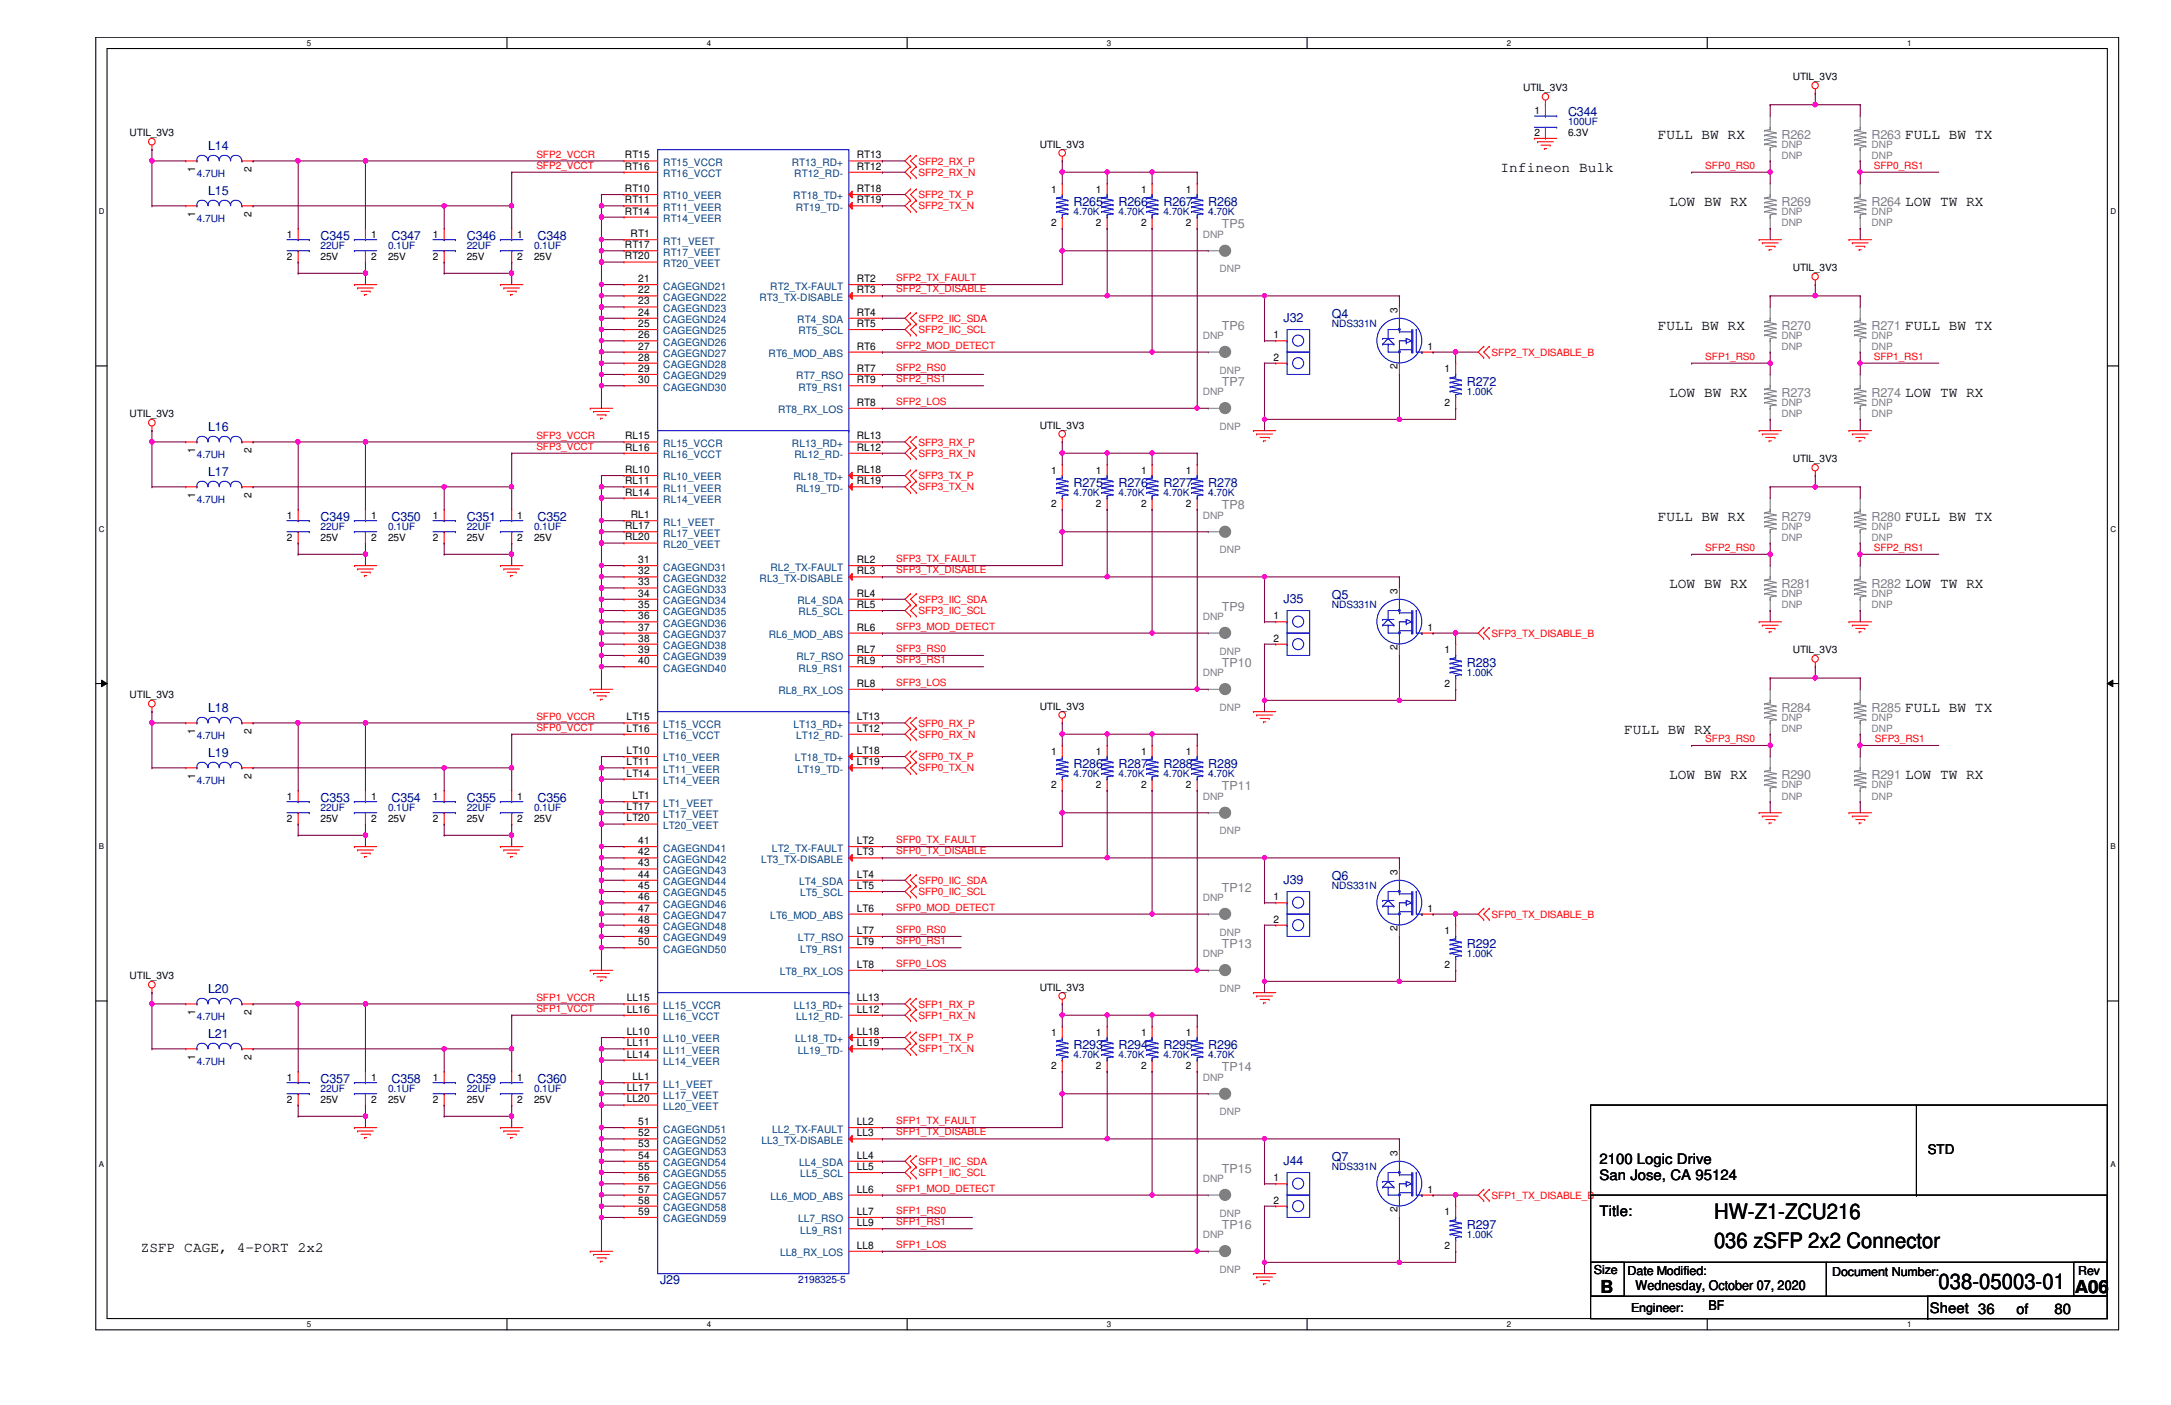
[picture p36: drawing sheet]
<svg xmlns="http://www.w3.org/2000/svg" width="432mm" height="279mm" viewBox="0 0 432 279" stroke-linecap="round" stroke-linejoin="round" font-family="sans-serif">
<defs><g id="words">
<g font-size="4.2">
<text x="340.9" y="242.4">HW-Z1-ZCU216</text>
<text x="340.9" y="248.2">036 zSFP 2x2 Connector</text>
<text x="385.6" y="256.4">038-05003-01</text>
</g>
<g font-size="3.6">
<text x="318.3" y="257">B</text>
<text x="412.7" y="257">A06</text>
</g>
<g font-size="2.9">
<text x="329.7" y="27.6">FULL BW RX</text>
<text x="378.9" y="27.6">FULL BW TX</text>
<text x="298.4" y="34.3">Infineon Bulk</text>
<text x="332" y="41">LOW BW RX</text>
<text x="378.9" y="41">LOW TW RX</text>
<text x="329.7" y="65.6">FULL BW RX</text>
<text x="378.9" y="65.6">FULL BW TX</text>
<text x="332" y="79">LOW BW RX</text>
<text x="378.9" y="79">LOW TW RX</text>
<text x="329.7" y="103.6">FULL BW RX</text>
<text x="378.9" y="103.6">FULL BW TX</text>
<text x="332" y="117">LOW BW RX</text>
<text x="378.9" y="117">LOW TW RX</text>
<text x="378.9" y="141.6">FULL BW TX</text>
<text x="323" y="146">FULL BW RX</text>
<text x="332" y="155">LOW BW RX</text>
<text x="378.9" y="155">LOW TW RX</text>
<text x="318.1" y="231.5">2100 Logic Drive</text>
<text x="318.1" y="234.7">San Jose, CA 95124</text>
<text x="318.1" y="241.8">Title:</text>
<text x="28" y="248.9">ZSFP CAGE, 4-PORT 2x2</text>
<text x="383.8" y="261">Sheet 36</text>
<text x="401.1" y="261.2">of</text>
<text x="408.6" y="261.2">80</text>
</g>
<g font-size="2.7">
<text x="383.4" y="229.5">STD</text>
<text x="325.3" y="256.6">Wednesday, October 07, 2020</text>
<text x="339.8" y="260.6">BF</text>
</g>
<g font-size="2.5" fill="#000080">
<text x="311.9" y="23.1">C344</text>
<text x="41.4" y="29.8">L14</text>
<text x="41.4" y="38.7">L15</text>
<text x="213.5" y="40.9">R265</text>
<text x="222.5" y="40.9">R266</text>
<text x="231.4" y="40.9">R267</text>
<text x="240.3" y="40.9">R268</text>
<text x="63.8" y="47.7">C345</text>
<text x="77.9" y="47.7">C347</text>
<text x="92.8" y="47.7">C346</text>
<text x="106.9" y="47.7">C348</text>
<text x="255.3" y="64">J32</text>
<text x="264.9" y="63.3">Q4</text>
<text x="291.8" y="76.7">R272</text>
<text x="41.4" y="85.6">L16</text>
<text x="41.4" y="94.6">L17</text>
<text x="213.5" y="96.8">R275</text>
<text x="222.5" y="96.8">R276</text>
<text x="231.4" y="96.8">R277</text>
<text x="240.3" y="96.8">R278</text>
<text x="63.8" y="103.5">C349</text>
<text x="77.9" y="103.5">C350</text>
<text x="92.8" y="103.5">C351</text>
<text x="106.9" y="103.5">C352</text>
<text x="255.3" y="119.8">J35</text>
<text x="264.9" y="119.2">Q5</text>
<text x="291.8" y="132.6">R283</text>
<text x="41.4" y="141.5">L18</text>
<text x="41.4" y="150.5">L19</text>
<text x="213.5" y="152.7">R286</text>
<text x="222.5" y="152.7">R287</text>
<text x="231.4" y="152.7">R288</text>
<text x="240.3" y="152.7">R289</text>
<text x="63.8" y="159.4">C353</text>
<text x="77.9" y="159.4">C354</text>
<text x="92.8" y="159.4">C355</text>
<text x="106.9" y="159.4">C356</text>
<text x="255.3" y="175.7">J39</text>
<text x="264.9" y="175">Q6</text>
<text x="291.8" y="188.5">R292</text>
<text x="41.4" y="197.4">L20</text>
<text x="41.4" y="206.4">L21</text>
<text x="213.5" y="208.6">R293</text>
<text x="222.5" y="208.6">R294</text>
<text x="231.4" y="208.6">R295</text>
<text x="240.3" y="208.6">R296</text>
<text x="63.8" y="215.3">C357</text>
<text x="77.9" y="215.3">C358</text>
<text x="92.8" y="215.3">C359</text>
<text x="106.9" y="215.3">C360</text>
<text x="255.3" y="231.6">J44</text>
<text x="264.9" y="230.9">Q7</text>
<text x="291.8" y="244.3">R297</text>
<text x="131.3" y="255.3">J29</text>
</g>
<g font-size="2.5" fill="#808080">
<text x="354.3" y="27.6">R262</text>
<text x="372.2" y="27.6">R263</text>
<text x="354.3" y="40.9">R269</text>
<text x="372.2" y="40.9">R264</text>
<text x="243" y="45.4">TP5</text>
<text x="243" y="65.5">TP6</text>
<text x="354.3" y="65.5">R270</text>
<text x="372.2" y="65.5">R271</text>
<text x="243" y="76.7">TP7</text>
<text x="354.3" y="79">R273</text>
<text x="372.2" y="79">R274</text>
<text x="243" y="101.3">TP8</text>
<text x="354.3" y="103.5">R279</text>
<text x="372.2" y="103.5">R280</text>
<text x="354.3" y="117">R281</text>
<text x="372.2" y="117">R282</text>
<text x="243" y="121.4">TP9</text>
<text x="243" y="132.6">TP10</text>
<text x="354.3" y="141.5">R284</text>
<text x="372.2" y="141.5">R285</text>
<text x="354.3" y="154.9">R290</text>
<text x="372.2" y="154.9">R291</text>
<text x="243" y="157.2">TP11</text>
<text x="243" y="177.3">TP12</text>
<text x="243" y="188.5">TP13</text>
<text x="243" y="213.1">TP14</text>
<text x="243" y="233.2">TP15</text>
<text x="243" y="244.3">TP16</text>
</g>
<g font-size="2.5">
<text x="317" y="253.3">Size</text>
<text x="323.7" y="253.5">Date Modified:</text>
<text x="364.4" y="253.7">Document Number:</text>
<text x="413.3" y="253.5">Rev</text>
<text x="324.4" y="260.9">Engineer:</text>
</g>
<g font-size="2">
<text x="356.6" y="16">UTIL_3V3</text>
<text x="302.9" y="18.2">UTIL_3V3</text>
<text x="305.2" y="22.6">1</text>
<text x="25.8" y="27.1">UTIL_3V3</text>
<text x="206.8" y="29.3">UTIL_3V3</text>
<text x="305.2" y="27.1">2</text>
<text x="311.9" y="27.1">6.3V</text>
<text x="38.8" y="34.2" transform="rotate(-90 38.8 34.2)">1</text>
<text x="50" y="34.2" transform="rotate(-90 50 34.2)">2</text>
<text x="124.3" y="31.5">RT15</text>
<text x="124.3" y="33.7">RT16</text>
<text x="170.4" y="33.7">RT12</text>
<text x="170.4" y="31.5">RT13</text>
<text x="124.3" y="38.2">RT10</text>
<text x="124.3" y="40.4">RT11</text>
<text x="170.4" y="38.2">RT18</text>
<text x="170.4" y="40.4">RT19</text>
<text x="209" y="38.3">1</text>
<text x="218" y="38.3">1</text>
<text x="226.9" y="38.3">1</text>
<text x="235.9" y="38.3">1</text>
<text x="38.8" y="43.2" transform="rotate(-90 38.8 43.2)">1</text>
<text x="50" y="43.2" transform="rotate(-90 50 43.2)">2</text>
<text x="57.1" y="47.2">1</text>
<text x="73.8" y="47.2">1</text>
<text x="86.1" y="47.2">1</text>
<text x="102.9" y="47.2">1</text>
<text x="124.3" y="42.7">RT14</text>
<text x="125.4" y="47.2">RT1</text>
<text x="209" y="45">2</text>
<text x="218" y="45">2</text>
<text x="226.9" y="45">2</text>
<text x="235.9" y="45">2</text>
<text x="57.1" y="51.7">2</text>
<text x="63.8" y="51.7">25V</text>
<text x="73.8" y="51.7">2</text>
<text x="77.2" y="51.7">25V</text>
<text x="86.1" y="51.7">2</text>
<text x="92.8" y="51.7">25V</text>
<text x="102.9" y="51.7">2</text>
<text x="106.2" y="51.7">25V</text>
<text x="124.3" y="49.4">RT17</text>
<text x="124.3" y="51.6">RT20</text>
<text x="356.6" y="53.9">UTIL_3V3</text>
<text x="127" y="56.1">21</text>
<text x="127" y="58.3">22</text>
<text x="170.4" y="56.1">RT2</text>
<text x="170.4" y="58.3">RT3</text>
<text x="127" y="60.5">23</text>
<text x="127" y="62.8">24</text>
<text x="127" y="65">25</text>
<text x="170.4" y="62.8">RT4</text>
<text x="170.4" y="65">RT5</text>
<text x="278" y="62.2" transform="rotate(-90 278 62.2)">3</text>
<text x="127" y="67.3">26</text>
<text x="127" y="69.5">27</text>
<text x="127" y="71.7">28</text>
<text x="170.4" y="69.5">RT6</text>
<text x="253.3" y="67.3">1</text>
<text x="253.3" y="71.7">2</text>
<text x="283.9" y="69.6">1</text>
<text x="127" y="74">29</text>
<text x="127" y="76.2">30</text>
<text x="170.4" y="74">RT7</text>
<text x="170.4" y="76.2">RT9</text>
<text x="278" y="73.4" transform="rotate(-90 278 73.4)">2</text>
<text x="287.3" y="74">1</text>
<text x="25.8" y="83">UTIL_3V3</text>
<text x="170.4" y="80.7">RT8</text>
<text x="287.3" y="80.8">2</text>
<text x="124.3" y="87.4">RL15</text>
<text x="124.3" y="89.6">RL16</text>
<text x="170.4" y="89.6">RL12</text>
<text x="170.4" y="87.4">RL13</text>
<text x="206.8" y="85.2">UTIL_3V3</text>
<text x="38.8" y="90.1" transform="rotate(-90 38.8 90.1)">1</text>
<text x="50" y="90.1" transform="rotate(-90 50 90.1)">2</text>
<text x="124.3" y="94.1">RL10</text>
<text x="170.4" y="94.1">RL18</text>
<text x="209" y="94.2">1</text>
<text x="218" y="94.2">1</text>
<text x="226.9" y="94.2">1</text>
<text x="235.9" y="94.2">1</text>
<text x="356.6" y="91.9">UTIL_3V3</text>
<text x="38.8" y="99.1" transform="rotate(-90 38.8 99.1)">1</text>
<text x="50" y="99.1" transform="rotate(-90 50 99.1)">2</text>
<text x="124.3" y="96.3">RL11</text>
<text x="124.3" y="98.6">RL14</text>
<text x="170.4" y="96.3">RL19</text>
<text x="209" y="100.9">2</text>
<text x="218" y="100.9">2</text>
<text x="226.9" y="100.9">2</text>
<text x="235.9" y="100.9">2</text>
<text x="57.1" y="103.1">1</text>
<text x="57.1" y="107.6">2</text>
<text x="63.8" y="107.6">25V</text>
<text x="73.8" y="103.1">1</text>
<text x="73.8" y="107.6">2</text>
<text x="77.2" y="107.6">25V</text>
<text x="86.1" y="103.1">1</text>
<text x="86.1" y="107.6">2</text>
<text x="92.8" y="107.6">25V</text>
<text x="102.9" y="103.1">1</text>
<text x="102.9" y="107.6">2</text>
<text x="106.2" y="107.6">25V</text>
<text x="124.3" y="105.2">RL17</text>
<text x="124.3" y="107.5">RL20</text>
<text x="125.5" y="103">RL1</text>
<text x="127" y="112">31</text>
<text x="170.4" y="112">RL2</text>
<text x="127" y="114.2">32</text>
<text x="127" y="116.4">33</text>
<text x="127" y="118.7">34</text>
<text x="170.4" y="114.2">RL3</text>
<text x="170.4" y="118.7">RL4</text>
<text x="278" y="118.1" transform="rotate(-90 278 118.1)">3</text>
<text x="127" y="120.9">35</text>
<text x="127" y="123.1">36</text>
<text x="127" y="125.4">37</text>
<text x="170.4" y="120.9">RL5</text>
<text x="170.4" y="125.4">RL6</text>
<text x="253.3" y="123.1">1</text>
<text x="283.9" y="125.5">1</text>
<text x="127" y="127.6">38</text>
<text x="127" y="129.8">39</text>
<text x="170.4" y="129.8">RL7</text>
<text x="253.3" y="127.6">2</text>
<text x="278" y="129.2" transform="rotate(-90 278 129.2)">2</text>
<text x="287.3" y="129.9">1</text>
<text x="356.6" y="129.9">UTIL_3V3</text>
<text x="127" y="132.1">40</text>
<text x="170.4" y="136.6">RL8</text>
<text x="170.4" y="132.1">RL9</text>
<text x="287.3" y="136.7">2</text>
<text x="25.8" y="138.9">UTIL_3V3</text>
<text x="124.6" y="143.3">LT15</text>
<text x="170.4" y="143.3">LT13</text>
<text x="206.8" y="141.1">UTIL_3V3</text>
<text x="38.8" y="146" transform="rotate(-90 38.8 146)">1</text>
<text x="50" y="146" transform="rotate(-90 50 146)">2</text>
<text x="124.6" y="149.9">LT10</text>
<text x="124.6" y="145.5">LT16</text>
<text x="170.4" y="145.5">LT12</text>
<text x="170.4" y="149.9">LT18</text>
<text x="38.8" y="154.9" transform="rotate(-90 38.8 154.9)">1</text>
<text x="50" y="154.9" transform="rotate(-90 50 154.9)">2</text>
<text x="124.6" y="152.2">LT11</text>
<text x="124.6" y="154.4">LT14</text>
<text x="170.4" y="152.2">LT19</text>
<text x="209" y="150.1">1</text>
<text x="218" y="150.1">1</text>
<text x="226.9" y="150.1">1</text>
<text x="235.9" y="150.1">1</text>
<text x="57.1" y="159">1</text>
<text x="73.8" y="159">1</text>
<text x="86.1" y="159">1</text>
<text x="102.9" y="159">1</text>
<text x="124.6" y="161.1">LT17</text>
<text x="125.8" y="158.9">LT1</text>
<text x="209" y="156.8">2</text>
<text x="218" y="156.8">2</text>
<text x="226.9" y="156.8">2</text>
<text x="235.9" y="156.8">2</text>
<text x="57.1" y="163.4">2</text>
<text x="63.8" y="163.4">25V</text>
<text x="73.8" y="163.4">2</text>
<text x="77.2" y="163.4">25V</text>
<text x="86.1" y="163.4">2</text>
<text x="92.8" y="163.4">25V</text>
<text x="102.9" y="163.4">2</text>
<text x="106.2" y="163.4">25V</text>
<text x="124.6" y="163.4">LT20</text>
<text x="127" y="167.9">41</text>
<text x="170.4" y="167.9">LT2</text>
<text x="127" y="170.1">42</text>
<text x="127" y="172.3">43</text>
<text x="170.4" y="170.1">LT3</text>
<text x="278" y="173.9" transform="rotate(-90 278 173.9)">3</text>
<text x="127" y="174.5">44</text>
<text x="127" y="176.8">45</text>
<text x="127" y="179">46</text>
<text x="170.4" y="174.5">LT4</text>
<text x="170.4" y="176.8">LT5</text>
<text x="253.3" y="179">1</text>
<text x="127" y="181.3">47</text>
<text x="127" y="183.5">48</text>
<text x="127" y="185.7">49</text>
<text x="170.4" y="181.3">LT6</text>
<text x="170.4" y="185.7">LT7</text>
<text x="253.3" y="183.5">2</text>
<text x="278" y="185.1" transform="rotate(-90 278 185.1)">2</text>
<text x="283.9" y="181.4">1</text>
<text x="287.3" y="185.8">1</text>
<text x="127" y="188">50</text>
<text x="170.4" y="188">LT9</text>
<text x="25.8" y="194.8">UTIL_3V3</text>
<text x="170.4" y="192.4">LT8</text>
<text x="206.8" y="197">UTIL_3V3</text>
<text x="287.3" y="192.5">2</text>
<text x="38.8" y="201.9" transform="rotate(-90 38.8 201.9)">1</text>
<text x="50" y="201.9" transform="rotate(-90 50 201.9)">2</text>
<text x="124.7" y="199.1">LL15</text>
<text x="124.7" y="201.4">LL16</text>
<text x="170.4" y="201.4">LL12</text>
<text x="170.4" y="199.1">LL13</text>
<text x="124.7" y="205.8">LL10</text>
<text x="124.7" y="208.1">LL11</text>
<text x="170.4" y="205.8">LL18</text>
<text x="170.4" y="208.1">LL19</text>
<text x="209" y="206">1</text>
<text x="218" y="206">1</text>
<text x="226.9" y="206">1</text>
<text x="235.9" y="206">1</text>
<text x="38.8" y="210.8" transform="rotate(-90 38.8 210.8)">1</text>
<text x="50" y="210.8" transform="rotate(-90 50 210.8)">2</text>
<text x="57.1" y="214.9">1</text>
<text x="73.8" y="214.9">1</text>
<text x="86.1" y="214.9">1</text>
<text x="102.9" y="214.9">1</text>
<text x="124.7" y="210.3">LL14</text>
<text x="125.8" y="214.8">LL1</text>
<text x="209" y="212.6">2</text>
<text x="218" y="212.6">2</text>
<text x="226.9" y="212.6">2</text>
<text x="235.9" y="212.6">2</text>
<text x="57.1" y="219.3">2</text>
<text x="63.8" y="219.3">25V</text>
<text x="73.8" y="219.3">2</text>
<text x="77.2" y="219.3">25V</text>
<text x="86.1" y="219.3">2</text>
<text x="92.8" y="219.3">25V</text>
<text x="102.9" y="219.3">2</text>
<text x="106.2" y="219.3">25V</text>
<text x="124.7" y="217">LL17</text>
<text x="124.7" y="219.2">LL20</text>
<text x="127" y="223.7">51</text>
<text x="127" y="226">52</text>
<text x="170.4" y="223.7">LL2</text>
<text x="170.4" y="226">LL3</text>
<text x="127" y="228.2">53</text>
<text x="127" y="230.4">54</text>
<text x="127" y="232.7">55</text>
<text x="170.4" y="230.4">LL4</text>
<text x="170.4" y="232.7">LL5</text>
<text x="278" y="229.8" transform="rotate(-90 278 229.8)">3</text>
<text x="127" y="234.9">56</text>
<text x="127" y="237.2">57</text>
<text x="127" y="239.4">58</text>
<text x="170.4" y="237.2">LL6</text>
<text x="253.3" y="234.9">1</text>
<text x="253.3" y="239.4">2</text>
<text x="283.9" y="237.2">1</text>
<text x="127" y="241.6">59</text>
<text x="170.4" y="241.6">LL7</text>
<text x="170.4" y="243.8">LL9</text>
<text x="278" y="241" transform="rotate(-90 278 241)">2</text>
<text x="287.3" y="241.7">1</text>
<text x="170.4" y="248.3">LL8</text>
<text x="287.3" y="248.4">2</text>
</g>
<g font-size="2" fill="#000080">
<text x="311.9" y="24.9">100UF</text>
<text x="39.2" y="35.2">4.7UH</text>
<text x="39.2" y="44.1">4.7UH</text>
<text x="213.5" y="42.8">4.70K</text>
<text x="222.5" y="42.8">4.70K</text>
<text x="231.4" y="42.8">4.70K</text>
<text x="240.3" y="42.8">4.70K</text>
<text x="63.8" y="49.5">22UF</text>
<text x="77.2" y="49.5">0.1UF</text>
<text x="92.8" y="49.5">22UF</text>
<text x="106.2" y="49.5">0.1UF</text>
<text x="264.9" y="65.1">NDS331N</text>
<text x="291.8" y="78.5">1.00K</text>
<text x="39.2" y="91.1">4.7UH</text>
<text x="39.2" y="100">4.7UH</text>
<text x="213.5" y="98.6">4.70K</text>
<text x="222.5" y="98.6">4.70K</text>
<text x="231.4" y="98.6">4.70K</text>
<text x="240.3" y="98.6">4.70K</text>
<text x="63.8" y="105.4">22UF</text>
<text x="77.2" y="105.4">0.1UF</text>
<text x="92.8" y="105.4">22UF</text>
<text x="106.2" y="105.4">0.1UF</text>
<text x="264.9" y="121">NDS331N</text>
<text x="291.8" y="134.4">1.00K</text>
<text x="39.2" y="146.9">4.7UH</text>
<text x="39.2" y="155.9">4.7UH</text>
<text x="213.5" y="154.5">4.70K</text>
<text x="222.5" y="154.5">4.70K</text>
<text x="231.4" y="154.5">4.70K</text>
<text x="240.3" y="154.5">4.70K</text>
<text x="63.8" y="161.2">22UF</text>
<text x="77.2" y="161.2">0.1UF</text>
<text x="92.8" y="161.2">22UF</text>
<text x="106.2" y="161.2">0.1UF</text>
<text x="264.9" y="176.9">NDS331N</text>
<text x="291.8" y="190.3">1.00K</text>
<text x="39.2" y="202.8">4.7UH</text>
<text x="39.2" y="211.8">4.7UH</text>
<text x="213.5" y="210.4">4.70K</text>
<text x="222.5" y="210.4">4.70K</text>
<text x="231.4" y="210.4">4.70K</text>
<text x="240.3" y="210.4">4.70K</text>
<text x="63.8" y="217.1">22UF</text>
<text x="77.2" y="217.1">0.1UF</text>
<text x="92.8" y="217.1">22UF</text>
<text x="106.2" y="217.1">0.1UF</text>
<text x="264.9" y="232.7">NDS331N</text>
<text x="291.8" y="246.2">1.00K</text>
<text x="158.7" y="255.1">2198325-5</text>
</g>
<g font-size="2" fill="#808080">
<text x="354.3" y="29.3">DNP</text>
<text x="372.2" y="29.3">DNP</text>
<text x="354.3" y="31.6">DNP</text>
<text x="372.2" y="31.6">DNP</text>
<text x="239.2" y="47.2">DNP</text>
<text x="354.3" y="42.8">DNP</text>
<text x="354.3" y="45">DNP</text>
<text x="372.2" y="42.8">DNP</text>
<text x="372.2" y="45">DNP</text>
<text x="242.6" y="54.1">DNP</text>
<text x="239.2" y="67.4">DNP</text>
<text x="354.3" y="67.4">DNP</text>
<text x="354.3" y="69.6">DNP</text>
<text x="372.2" y="67.4">DNP</text>
<text x="372.2" y="69.6">DNP</text>
<text x="242.6" y="74.3">DNP</text>
<text x="239.2" y="78.5">DNP</text>
<text x="354.3" y="80.8">DNP</text>
<text x="354.3" y="83">DNP</text>
<text x="372.2" y="80.8">DNP</text>
<text x="372.2" y="83">DNP</text>
<text x="242.6" y="85.5">DNP</text>
<text x="239.2" y="103.1">DNP</text>
<text x="354.3" y="105.4">DNP</text>
<text x="354.3" y="107.6">DNP</text>
<text x="372.2" y="105.4">DNP</text>
<text x="372.2" y="107.6">DNP</text>
<text x="242.6" y="110">DNP</text>
<text x="354.3" y="118.7">DNP</text>
<text x="372.2" y="118.7">DNP</text>
<text x="239.2" y="123.2">DNP</text>
<text x="354.3" y="121">DNP</text>
<text x="372.2" y="121">DNP</text>
<text x="242.6" y="130.2">DNP</text>
<text x="239.2" y="134.4">DNP</text>
<text x="242.6" y="141.4">DNP</text>
<text x="354.3" y="143.3">DNP</text>
<text x="372.2" y="143.3">DNP</text>
<text x="354.3" y="145.6">DNP</text>
<text x="372.2" y="145.6">DNP</text>
<text x="239.2" y="159">DNP</text>
<text x="354.3" y="156.8">DNP</text>
<text x="354.3" y="159">DNP</text>
<text x="372.2" y="156.8">DNP</text>
<text x="372.2" y="159">DNP</text>
<text x="242.6" y="165.9">DNP</text>
<text x="239.2" y="179.1">DNP</text>
<text x="239.2" y="190.3">DNP</text>
<text x="242.6" y="186.1">DNP</text>
<text x="242.6" y="197.2">DNP</text>
<text x="239.2" y="214.9">DNP</text>
<text x="242.6" y="221.8">DNP</text>
<text x="239.2" y="235">DNP</text>
<text x="242.6" y="241.9">DNP</text>
<text x="239.2" y="246.2">DNP</text>
<text x="242.6" y="253.1">DNP</text>
</g>
<g font-size="2" fill="#f00">
<text x="106.7" y="33.6">SFP2_VCCT</text>
<text x="106.7" y="31.3">SFP2_VCCR</text>
<text x="182.7" y="34.9">SFP2_RX_N</text>
<text x="182.7" y="32.7">SFP2_RX_P</text>
<text x="339.2" y="33.6">SFP0_RS0</text>
<text x="372.7" y="33.6">SFP0_RS1</text>
<text x="182.7" y="41.7">SFP2_TX_N</text>
<text x="182.7" y="39.4">SFP2_TX_P</text>
<text x="178.2" y="55.9">SFP2_TX_FAULT</text>
<text x="178.2" y="58.2">SFP2_TX_DISABLE</text>
<text x="182.7" y="64">SFP2_IIC_SDA</text>
<text x="178.2" y="69.3">SFP2_MOD_DETECT</text>
<text x="182.7" y="66.3">SFP2_IIC_SCL</text>
<text x="296.7" y="70.7">SFP2_TX_DISABLE_B</text>
<text x="339.2" y="71.5">SFP1_RS0</text>
<text x="372.7" y="71.5">SFP1_RS1</text>
<text x="178.2" y="73.8">SFP2_RS0</text>
<text x="178.2" y="76">SFP2_RS1</text>
<text x="178.2" y="80.5">SFP2_LOS</text>
<text x="106.7" y="87.2">SFP3_VCCR</text>
<text x="106.7" y="89.4">SFP3_VCCT</text>
<text x="182.7" y="88.6">SFP3_RX_P</text>
<text x="182.7" y="90.8">SFP3_RX_N</text>
<text x="182.7" y="95.3">SFP3_TX_P</text>
<text x="182.7" y="97.5">SFP3_TX_N</text>
<text x="178.2" y="111.8">SFP3_TX_FAULT</text>
<text x="339.2" y="109.6">SFP2_RS0</text>
<text x="372.7" y="109.6">SFP2_RS1</text>
<text x="178.2" y="114">SFP3_TX_DISABLE</text>
<text x="182.7" y="119.9">SFP3_IIC_SDA</text>
<text x="178.2" y="125.2">SFP3_MOD_DETECT</text>
<text x="182.7" y="122.1">SFP3_IIC_SCL</text>
<text x="178.2" y="129.7">SFP3_RS0</text>
<text x="178.2" y="131.9">SFP3_RS1</text>
<text x="296.7" y="126.6">SFP3_TX_DISABLE_B</text>
<text x="178.2" y="136.4">SFP3_LOS</text>
<text x="106.7" y="143.1">SFP0_VCCR</text>
<text x="106.7" y="145.3">SFP0_VCCT</text>
<text x="182.7" y="144.5">SFP0_RX_P</text>
<text x="182.7" y="146.7">SFP0_RX_N</text>
<text x="339.2" y="147.6">SFP3_RS0</text>
<text x="372.9" y="147.6">SFP3_RS1</text>
<text x="182.7" y="151.2">SFP0_TX_P</text>
<text x="182.7" y="153.4">SFP0_TX_N</text>
<text x="178.2" y="167.7">SFP0_TX_FAULT</text>
<text x="178.2" y="169.9">SFP0_TX_DISABLE</text>
<text x="182.7" y="175.8">SFP0_IIC_SDA</text>
<text x="182.7" y="178">SFP0_IIC_SCL</text>
<text x="178.2" y="181.1">SFP0_MOD_DETECT</text>
<text x="178.2" y="185.5">SFP0_RS0</text>
<text x="296.7" y="182.5">SFP0_TX_DISABLE_B</text>
<text x="178.2" y="187.8">SFP0_RS1</text>
<text x="178.2" y="192.3">SFP0_LOS</text>
<text x="106.7" y="199">SFP1_VCCR</text>
<text x="106.7" y="201.2">SFP1_VCCT</text>
<text x="182.7" y="202.6">SFP1_RX_N</text>
<text x="182.7" y="200.4">SFP1_RX_P</text>
<text x="182.7" y="209.3">SFP1_TX_N</text>
<text x="182.7" y="207.1">SFP1_TX_P</text>
<text x="178.2" y="223.6">SFP1_TX_FAULT</text>
<text x="178.2" y="225.8">SFP1_TX_DISABLE</text>
<text x="182.7" y="233.9">SFP1_IIC_SCL</text>
<text x="182.7" y="231.6">SFP1_IIC_SDA</text>
<text x="178.2" y="237">SFP1_MOD_DETECT</text>
<text x="296.7" y="238.3">SFP1_TX_DISABLE_B</text>
<text x="178.2" y="241.4">SFP1_RS0</text>
<text x="178.2" y="243.7">SFP1_RS1</text>
<text x="178.2" y="248.2">SFP1_LOS</text>
</g>
<g font-size="2" fill="#004080">
<text x="131.9" y="33">RT15_VCCR</text>
<text x="131.9" y="35.2">RT16_VCCT</text>
<text x="157.5" y="33">RT13_RD+</text>
<text x="158" y="35.2">RT12_RD-</text>
<text x="131.9" y="39.7">RT10_VEER</text>
<text x="131.9" y="41.9">RT11_VEER</text>
<text x="157.8" y="39.7">RT18_TD+</text>
<text x="158.3" y="41.9">RT19_TD-</text>
<text x="131.9" y="44.2">RT14_VEER</text>
<text x="131.9" y="48.6">RT1_VEET</text>
<text x="131.9" y="50.8">RT17_VEET</text>
<text x="131.9" y="53.1">RT20_VEET</text>
<text x="131.9" y="57.6">CAGEGND21</text>
<text x="131.9" y="59.8">CAGEGND22</text>
<text x="151" y="59.8">RT3_TX-DISABLE</text>
<text x="153.2" y="57.6">RT2_TX-FAULT</text>
<text x="131.9" y="62">CAGEGND23</text>
<text x="131.9" y="64.3">CAGEGND24</text>
<text x="158.6" y="64.3">RT4_SDA</text>
<text x="131.9" y="66.5">CAGEGND25</text>
<text x="131.9" y="68.7">CAGEGND26</text>
<text x="131.9" y="71">CAGEGND27</text>
<text x="152.9" y="71">RT6_MOD_ABS</text>
<text x="158.8" y="66.5">RT5_SCL</text>
<text x="131.9" y="73.2">CAGEGND28</text>
<text x="131.9" y="75.4">CAGEGND29</text>
<text x="131.9" y="77.7">CAGEGND30</text>
<text x="158.4" y="75.4">RT7_RSO</text>
<text x="158.8" y="77.7">RT9_RS1</text>
<text x="154.8" y="82.2">RT8_RX_LOS</text>
<text x="131.9" y="88.9">RL15_VCCR</text>
<text x="157.5" y="88.9">RL13_RD+</text>
<text x="131.9" y="95.5">RL10_VEER</text>
<text x="131.9" y="91.1">RL16_VCCT</text>
<text x="157.8" y="95.5">RL18_TD+</text>
<text x="158" y="91.1">RL12_RD-</text>
<text x="131.9" y="97.8">RL11_VEER</text>
<text x="131.9" y="100">RL14_VEER</text>
<text x="158.3" y="97.8">RL19_TD-</text>
<text x="131.9" y="104.5">RL1_VEET</text>
<text x="131.9" y="106.7">RL17_VEET</text>
<text x="131.9" y="109">RL20_VEET</text>
<text x="131.9" y="113.5">CAGEGND31</text>
<text x="153.2" y="113.5">RL2_TX-FAULT</text>
<text x="131.9" y="115.7">CAGEGND32</text>
<text x="131.9" y="117.9">CAGEGND33</text>
<text x="151.1" y="115.7">RL3_TX-DISABLE</text>
<text x="131.9" y="120.1">CAGEGND34</text>
<text x="131.9" y="122.4">CAGEGND35</text>
<text x="131.9" y="124.6">CAGEGND36</text>
<text x="158.6" y="120.1">RL4_SDA</text>
<text x="158.8" y="122.4">RL5_SCL</text>
<text x="131.9" y="126.9">CAGEGND37</text>
<text x="131.9" y="129.1">CAGEGND38</text>
<text x="131.9" y="131.3">CAGEGND39</text>
<text x="152.9" y="126.9">RL6_MOD_ABS</text>
<text x="158.4" y="131.3">RL7_RSO</text>
<text x="131.9" y="133.6">CAGEGND40</text>
<text x="158.8" y="133.6">RL9_RS1</text>
<text x="154.8" y="138">RL8_RX_LOS</text>
<text x="131.9" y="144.7">LT15_VCCR</text>
<text x="131.9" y="147">LT16_VCCT</text>
<text x="157.8" y="144.7">LT13_RD+</text>
<text x="158.3" y="147">LT12_RD-</text>
<text x="131.9" y="151.4">LT10_VEER</text>
<text x="131.9" y="153.7">LT11_VEER</text>
<text x="131.9" y="155.9">LT14_VEER</text>
<text x="158.1" y="151.4">LT18_TD+</text>
<text x="158.6" y="153.7">LT19_TD-</text>
<text x="131.9" y="160.4">LT1_VEET</text>
<text x="131.9" y="162.6">LT17_VEET</text>
<text x="131.9" y="164.8">LT20_VEET</text>
<text x="131.9" y="169.3">CAGEGND41</text>
<text x="131.9" y="171.6">CAGEGND42</text>
<text x="131.9" y="173.8">CAGEGND43</text>
<text x="151.4" y="171.6">LT3_TX-DISABLE</text>
<text x="153.5" y="169.3">LT2_TX-FAULT</text>
<text x="131.9" y="176">CAGEGND44</text>
<text x="131.9" y="178.3">CAGEGND45</text>
<text x="158.9" y="176">LT4_SDA</text>
<text x="159.1" y="178.3">LT5_SCL</text>
<text x="131.9" y="180.5">CAGEGND46</text>
<text x="131.9" y="182.8">CAGEGND47</text>
<text x="131.9" y="185">CAGEGND48</text>
<text x="153.2" y="182.8">LT6_MOD_ABS</text>
<text x="131.9" y="187.2">CAGEGND49</text>
<text x="131.9" y="189.4">CAGEGND50</text>
<text x="158.7" y="187.2">LT7_RSO</text>
<text x="159.1" y="189.4">LT9_RS1</text>
<text x="155.1" y="193.9">LT8_RX_LOS</text>
<text x="131.9" y="200.6">LL15_VCCR</text>
<text x="131.9" y="202.9">LL16_VCCT</text>
<text x="157.9" y="200.6">LL13_RD+</text>
<text x="158.4" y="202.9">LL12_RD-</text>
<text x="131.9" y="207.3">LL10_VEER</text>
<text x="131.9" y="209.5">LL11_VEER</text>
<text x="158.2" y="207.3">LL18_TD+</text>
<text x="158.7" y="209.5">LL19_TD-</text>
<text x="131.9" y="211.8">LL14_VEER</text>
<text x="131.9" y="216.3">LL1_VEET</text>
<text x="131.9" y="218.5">LL17_VEET</text>
<text x="131.9" y="220.7">LL20_VEET</text>
<text x="131.9" y="225.2">CAGEGND51</text>
<text x="131.9" y="227.5">CAGEGND52</text>
<text x="151.4" y="227.5">LL3_TX-DISABLE</text>
<text x="153.6" y="225.2">LL2_TX-FAULT</text>
<text x="131.9" y="229.7">CAGEGND53</text>
<text x="131.9" y="231.9">CAGEGND54</text>
<text x="159" y="231.9">LL4_SDA</text>
<text x="131.9" y="234.1">CAGEGND55</text>
<text x="131.9" y="236.4">CAGEGND56</text>
<text x="131.9" y="238.6">CAGEGND57</text>
<text x="153.2" y="238.6">LL6_MOD_ABS</text>
<text x="159.2" y="234.1">LL5_SCL</text>
<text x="131.9" y="240.8">CAGEGND58</text>
<text x="131.9" y="243.1">CAGEGND59</text>
<text x="158.7" y="243.1">LL7_RSO</text>
<text x="159.2" y="245.3">LL9_RS1</text>
<text x="155.2" y="249.8">LL8_RX_LOS</text>
</g>
<g font-size="1.6">
<text x="61" y="9.1">5</text>
<text x="140.6" y="9.1">4</text>
<text x="220.2" y="9.1">3</text>
<text x="299.7" y="9.1">2</text>
<text x="379.3" y="9.1">1</text>
<text x="19.6" y="42.6">D</text>
<text x="419.7" y="42.6">D</text>
<text x="19.6" y="105.7">C</text>
<text x="419.7" y="105.7">C</text>
<text x="19.6" y="168.9">B</text>
<text x="419.7" y="168.9">B</text>
<text x="19.6" y="232">A</text>
<text x="419.7" y="232">A</text>
<text x="61" y="263.9">5</text>
<text x="140.6" y="263.9">4</text>
<text x="220.2" y="263.9">3</text>
<text x="299.7" y="263.9">2</text>
<text x="379.3" y="263.9">1</text>
</g>
</g></defs>
<path d="M19.1 7.4h402.3v257.1h-402.3zM21.3 9.7h397.8v252.5h-397.8z" fill="none" stroke="#000" stroke-width=".21"/>
<g fill="#fff">
<path d="M61 7.7h.9v1.7h-.9z"/>
<path d="M61 262.5h.9v1.7h-.9z"/>
</g>
<path d="M100.8 7.4v2.3M100.8 262.2v2.3" fill="none" stroke="#000" stroke-width=".21"/>
<g fill="#fff">
<path d="M140.6 7.7h.9v1.7h-.9z"/>
<path d="M140.6 262.5h.9v1.7h-.9z"/>
</g>
<path d="M180.4 7.4v2.3M180.4 262.2v2.3" fill="none" stroke="#000" stroke-width=".21"/>
<g fill="#fff">
<path d="M220.2 7.7h.9v1.7h-.9z"/>
<path d="M220.2 262.5h.9v1.7h-.9z"/>
</g>
<path d="M260 7.4v2.3M260 262.2v2.3" fill="none" stroke="#000" stroke-width=".21"/>
<g fill="#fff">
<path d="M299.7 7.7h.9v1.7h-.9z"/>
<path d="M299.7 262.5h.9v1.7h-.9z"/>
</g>
<path d="M339.6 7.4v2.3M339.6 262.2v2.3" fill="none" stroke="#000" stroke-width=".21"/>
<g fill="#fff">
<path d="M379.3 7.7h.9v1.7h-.9z"/>
<path d="M379.3 262.5h.9v1.7h-.9z"/>
<path d="M19.6 41.2h1.2v1.8h-1.2z"/>
<path d="M419.7 41.2h1.2v1.8h-1.2z"/>
<path d="M19.6 104.3h1.2v1.8h-1.2z"/>
<path d="M419.7 104.3h1.2v1.8h-1.2z"/>
</g>
<path d="M19.1 72.8h2.2M419.1 72.8h2.3" fill="none" stroke="#000" stroke-width=".21"/>
<g fill="#fff">
<path d="M19.6 167.5h1.1v1.7h-1.1z"/>
<path d="M419.7 167.5h1.1v1.7h-1.1z"/>
</g>
<path d="M19.1 135.9h2.2M419.1 135.9h2.3" fill="none" stroke="#000" stroke-width=".21"/>
<path d="M20.2 135.3l1.1 .6-1.1 .7zM419.1 135.9l1.1-.6v1.3z" fill="#000"/>
<path d="M20.2 135.3l1.1 .6-1.1 .7zM419.1 135.9l1.1-.6v1.3z" fill="none" stroke="#000" stroke-width=".2"/>
<g fill="#fff">
<path d="M19.6 230.6h1.1v1.8h-1.1z"/>
<path d="M419.7 230.6h1.1v1.8h-1.1z"/>
</g>
<g fill="none" stroke="#000" stroke-width=".21">
<path d="M19.1 199.1h2.2M419.1 199.1h2.3M316.4 219.8h102.7v42.4h-102.7zM381.2 219.8v17.9M316.4 237.7h102.7v13.3h-102.7zM381.2 237.7h.1M316.4 251h46.9v6.8h-46.9zM316.4 251h6.6v6.8h-6.6zM363.3 251h55.8v6.8h-55.8zM383.4 257.8h35.7v4.4h-35.7zM412.5 251h6.6v6.8h-6.6zM316.4 262.2h67"/>
<path d="M383.4 262.2h.1"/>
</g>
<g fill="none" stroke="#f00" stroke-width=".21">
<path d="M307.4 19.9v.9M361.1 18.6h.1M361.1 17.7v.9M30.2 29.8h.1M30.2 28.9v.9M181.1 33.1h.1M181.1 35.3h.1M181.1 30.9h.1M181.1 39.8h.1M181.1 37.6h.1M181.1 33.1l-1.1 1.1 1.1 1.1M181.1 30.9l-1.1 1.1 1.1 1.1"/>
<path d="M181.1 39.8l-1.1 1.1 1.1 1.2M181.1 37.6l-1.1 1.1 1.1 1.1M182.2 35.3h.1M182.2 33.1h.1M182.2 30.9h.1M182.2 39.8h.1M182.2 37.6h.1M182.2 33.1l-1.1 1.1 1.1 1.1M182.2 30.9l-1.1 1.1 1.1 1.1M182.2 39.8l-1.1 1.1 1.1 1.2M182.2 37.6l-1.1 1.1 1.1 1.1M211.3 32h.1"/>
<path d="M211.3 31.1v.9M220.2 36.5h.1M220.2 36.5v2.2M305.2 27.5h.1M305.2 27.5h4.4M305.8 28.2h.1M305.8 28.2h3.1M306.5 28.9h1.8M307.2 29.5h.1M307.2 29.5h.4M307.4 20.8h.1M308.3 28.9h.1"/>
<path d="M59.3 45.4h.1M59.3 52.1h.1M59.3 45.4v2.3M59.3 49.9v2.2M70.5 56.6h.1M70.5 56.6h4.4M71.1 57.3h.1M71.1 57.3h3.2M71.8 57.9h1.8M72.5 58.6h.1M72.5 58.6h.4M72.7 45.4h.1"/>
<path d="M72.7 52.1h.1M72.7 45.4v2.3M72.7 49.9v2.2M73.6 57.9h.1M99.5 56.6h.1M99.5 56.6h4.5M100.2 57.3h.1M100.2 57.3h3.1M100.9 57.9h1.8M101.6 58.6h.1M101.6 58.6h.4M102.7 57.9h.1"/>
<path d="M181.1 42.1h.1M182.2 42.1h.1M220.2 45.4h.1M220.2 43.2v2.2M349.9 47.7h.1M349.9 47.7h4.4M350.5 48.3h.1M350.5 48.3h3.2M351.2 49h1.8M351.9 49.7h.1M351.9 49.7h.4M353 49h.1"/>
<path d="M361.1 56.6h.1M361.1 55.7v.9M367.7 47.7h.1M367.7 47.7h4.5M368.4 48.3h.1M368.4 48.3h3.2M369.1 49h1.8M369.8 49.7h.1M369.8 49.7h.4M370.9 49h.1M181.1 64.4h.1M181.1 66.6h.1"/>
<path d="M181.1 62.2h.1M181.1 64.4l-1.1 1.1 1.1 1.1M181.1 62.2l-1.1 1.1 1.1 1.1M182.2 66.6h.1M182.2 64.4h.1M182.2 62.2h.1M182.2 64.4l-1.1 1.1 1.1 1.1M182.2 62.2l-1.1 1.1 1.1 1.1M289.5 72.2h.1M289.5 72.2v2.3M289.5 79v2.2M295.1 68.9h.1"/>
<path d="M295.1 71.1h.1M295.1 68.9l-1.1 1.1 1.1 1.1M296.2 71.1h.1M296.2 68.9h.1M296.2 68.9l-1.1 1.1 1.1 1.1M30.2 85.6h.1M30.2 84.8v.8M37 96.8h.1M37 96.8h2.2M48.1 96.8h2.2M50.3 96.8h.1M117.4 81.2h.1"/>
<path d="M117.4 81.2h4.5M118.1 81.8h.1M118.1 81.8h3.1M118.7 82.5h1.8M119.4 83.2h.1M119.4 83.2h.4M120.5 82.5h.1M181.1 89h.1M181.1 91.2h.1M181.1 86.8h.1M181.1 95.7h.1M181.1 98h.1"/>
<path d="M181.1 93.5h.1M181.1 89l-1.1 1.1 1.1 1.1M181.1 86.8l-1.1 1.1 1.1 1.1M181.1 95.7l-1.1 1.1 1.1 1.2M181.1 93.5l-1.1 1.1 1.1 1.1M182.2 91.2h.1M182.2 89h.1M182.2 86.8h.1M182.2 98h.1M182.2 95.7h.1M182.2 93.5h.1M182.2 89l-1.1 1.1 1.1 1.1"/>
<path d="M182.2 86.8l-1.1 1.1 1.1 1.1M182.2 95.7l-1.1 1.1 1.1 1.2M182.2 93.5l-1.1 1.1 1.1 1.1M211.3 87.9h.1M211.3 87v.9M249.3 85.6h.1M249.3 85.6h4.4M249.9 86.3h.1M249.9 86.3h3.2M250.6 87h1.8M251.3 87.7h.1M251.3 87.7h.5"/>
<path d="M252.4 87h.1M289.5 81.2h.1M349.9 85.6h.1M349.9 85.6h4.4M350.5 86.3h.1M350.5 86.3h3.2M351.2 87h1.8M351.9 87.7h.1M351.9 87.7h.4M353 87h.1M361.1 94.6h.1M361.1 93.7v.9"/>
<path d="M367.7 85.6h.1M367.7 85.6h4.5M368.4 86.3h.1M368.4 86.3h3.2M369.1 87h1.8M369.8 87.7h.1M369.8 87.7h.4M370.9 87h.1M70.5 112.5h.1M70.5 112.5h4.4M71.1 113.2h.1M71.1 113.2h3.2"/>
<path d="M71.8 113.8h1.8M72.5 114.5h.1M72.5 114.5h.4M73.6 113.8h.1M99.5 112.5h.1M99.5 112.5h4.5M100.2 113.2h.1M100.2 113.2h3.1M100.9 113.8h1.8M101.6 114.5h.1M101.6 114.5h.4M101.8 101.3h.1"/>
<path d="M101.8 108h.1M101.8 101.3v2.2M101.8 105.7v2.3M102.7 113.8h.1M181.1 118.1h.1M181.1 118.1l-1.1 1.1 1.1 1.1M182.2 118.1h.1M182.2 118.1l-1.1 1.1 1.1 1.1M117.4 137.1h.1M117.4 137.1h4.5M118.1 137.7h.1M118.1 137.7h3.1"/>
<path d="M118.7 138.4h1.8M119.4 139.1h.1M119.4 139.1h.4M120.5 138.4h.1M181.1 120.3h.1M181.1 122.5h.1M181.1 120.3l-1.1 1.1 1.1 1.1M182.2 122.5h.1M182.2 120.3h.1M182.2 120.3l-1.1 1.1 1.1 1.1M295.1 124.8h.1M295.1 127h.1"/>
<path d="M295.1 124.8l-1.1 1.1 1.1 1.1M296.2 127h.1M296.2 124.8h.1M296.2 124.8l-1.1 1.1 1.1 1.1M349.9 123.7h.1M349.9 123.7h4.4M350.5 124.3h.1M350.5 124.3h3.2M351.2 125h1.8M351.9 125.6h.1M351.9 125.6h.4M353 125h.1"/>
<path d="M361.1 132.6h.1M361.1 131.7v.9M367.7 123.7h.1M367.7 123.7h4.5M368.4 124.3h.1M368.4 124.3h3.2M369.1 125h1.8M369.8 125.6h.1M369.8 125.6h.4M370.9 125h.1M30.2 141.5h.1M30.2 140.6v.9"/>
<path d="M72.7 157.2h.1M72.7 157.2v2.2M181.1 149.4h.1M181.1 151.6h.1M181.1 153.8h.1M181.1 142.7h.1M181.1 144.9h.1M181.1 147.1h.1M181.1 149.4l-1.1 1.1 1.1 1.1M181.1 151.6l-1.1 1.1 1.1 1.1M181.1 142.7l-1.1 1.1 1.1 1.1M181.1 144.9l-1.1 1.1 1.1 1.1"/>
<path d="M182.2 151.6h.1M182.2 149.4h.1M182.2 153.8h.1M182.2 144.9h.1M182.2 142.7h.1M182.2 147.1h.1M182.2 149.4l-1.1 1.1 1.1 1.1M182.2 151.6l-1.1 1.1 1.1 1.1M182.2 142.7l-1.1 1.1 1.1 1.1M182.2 144.9l-1.1 1.1 1.1 1.1M211.3 143.8h.1M211.3 142.9v.9"/>
<path d="M238.1 148.3h.1M238.1 157.2h.1M238.1 148.3v2.2M238.1 154.9v2.3M249.3 141.5h.1M249.3 141.5h4.4M249.9 142.2h.1M249.9 142.2h3.2M250.6 142.9h1.8M251.3 143.6h.1M251.3 143.6h.5M252.4 142.9h.1"/>
<path d="M70.5 168.4h.1M70.5 168.4h4.4M71.1 169h.1M71.1 169h3.2M71.8 169.7h1.8M72.5 170.3h.1M72.5 170.3h.4M72.7 163.9h.1M72.7 161.6v2.3M73.6 169.7h.1M99.5 168.4h.1M99.5 168.4h4.5"/>
<path d="M100.2 169h.1M100.2 169h3.1M100.9 169.7h1.8M101.6 170.3h.1M101.6 170.3h.4M102.7 169.7h.1M181.1 173.9h.1M181.1 176.2h.1M181.1 178.4h.1M181.1 173.9l-1.1 1.1 1.1 1.2M181.1 176.2l-1.1 1.1 1.1 1.1M182.2 176.2h.1"/>
<path d="M182.2 173.9h.1M182.2 178.4h.1M182.2 173.9l-1.1 1.1 1.1 1.2M182.2 176.2l-1.1 1.1 1.1 1.1M349.9 161.6h.1M349.9 161.6h4.4M350.5 162.3h.1M350.5 162.3h3.2M351.2 163h1.8M351.9 163.7h.1M351.9 163.7h.4M353 163h.1"/>
<path d="M367.7 161.6h.1M367.7 161.6h4.5M368.4 162.3h.1M368.4 162.3h3.2M369.1 163h1.8M369.8 163.7h.1M369.8 163.7h.4M370.9 163h.1M30.2 197.4h.1M30.2 196.5v.9M117.4 193h.1M117.4 193h4.5"/>
<path d="M118.1 193.6h.1M118.1 193.6h3.1M118.7 194.3h1.8M119.4 194.9h.1M119.4 194.9h.4M120.5 194.3h.1M181.1 198.5h.1M181.1 198.5l-1.1 1.1 1.1 1.1M182.2 198.5h.1M182.2 198.5l-1.1 1.1 1.1 1.1M211.3 199.6h.1M211.3 198.8v.8"/>
<path d="M249.3 197.4h.1M249.3 197.4h4.4M249.9 198.1h.1M249.9 198.1h3.2M250.6 198.8h1.8M251.3 199.4h.1M251.3 199.4h.5M252.4 198.8h.1M295.1 180.6h.1M295.1 182.9h.1M295.1 180.6l-1.1 1.2 1.1 1.1M296.2 182.9h.1"/>
<path d="M296.2 180.6h.1M296.2 180.6l-1.1 1.2 1.1 1.1M181.1 207.5h.1M181.1 209.7h.1M181.1 205.2h.1M181.1 200.7h.1M181.1 203h.1M181.1 207.5l-1.1 1.1 1.1 1.1M181.1 205.2l-1.1 1.1 1.1 1.2M181.1 200.7l-1.1 1.2 1.1 1.1M182.2 209.7h.1M182.2 207.5h.1"/>
<path d="M182.2 205.2h.1M182.2 203h.1M182.2 200.7h.1M182.2 207.5l-1.1 1.1 1.1 1.1M182.2 205.2l-1.1 1.1 1.1 1.2M182.2 200.7l-1.1 1.2 1.1 1.1M70.5 224.2h.1M70.5 224.2h4.4M71.1 224.9h.1M71.1 224.9h3.2M71.8 225.6h1.8M72.5 226.2h.1"/>
<path d="M72.5 226.2h.4M73.6 225.6h.1M99.5 224.2h.1M99.5 224.2h4.5M100.2 224.9h.1M100.2 224.9h3.1M100.9 225.6h1.8M101.6 226.2h.1M101.6 226.2h.4M102.7 225.6h.1M181.1 232.1h.1M181.1 234.3h.1"/>
<path d="M181.1 229.8h.1M181.1 232.1l-1.1 1.1 1.1 1.1M181.1 229.8l-1.1 1.1 1.1 1.2M182.2 234.3h.1M182.2 232.1h.1M182.2 229.8h.1M182.2 232.1l-1.1 1.1 1.1 1.1M182.2 229.8l-1.1 1.1 1.1 1.2M295.1 236.5h.1M295.1 238.8h.1M295.1 236.5l-1.1 1.2 1.1 1.1M296.2 238.8h.1"/>
<path d="M296.2 236.5h.1M296.2 236.5l-1.1 1.2 1.1 1.1M117.4 248.8h.1M117.4 248.8h4.5M118.1 249.5h.1M118.1 249.5h3.1M118.7 250.1h1.8M119.4 250.8h.1M119.4 250.8h.4M120.5 250.1h.1M249.3 253.3h.1M249.3 253.3h4.4"/>
<path d="M249.9 254h.1M249.9 254h3.2M250.6 254.6h1.8M251.3 255.3h.1M251.3 255.3h.5M252.4 254.6h.1"/>
<circle cx="307.4" cy="19.2" r=".65"/>
<circle cx="361" cy="17" r=".65"/>
<circle cx="30.2" cy="28.2" r=".66"/>
<circle cx="211.3" cy="30.4" r=".66"/>
<circle cx="361" cy="55" r=".65"/>
<circle cx="30.2" cy="84.1" r=".66"/>
<circle cx="211.3" cy="86.3" r=".66"/>
<circle cx="361" cy="93" r=".64"/>
<circle cx="30.2" cy="139.9" r=".66"/>
<circle cx="361" cy="131" r=".65"/>
<circle cx="211.3" cy="142.2" r=".66"/>
<circle cx="30.2" cy="195.8" r=".66"/>
<circle cx="211.3" cy="198.1" r=".66"/>
</g>
<g fill="none" stroke="#00f" stroke-width=".21">
<path d="M219.1 39.4h.1M219.1 39.4l2.3 .4M220.2 38.7h.1M220.2 39.2h.1M220.2 38.7v.5M220.2 39.2l-1.1 .2M221.4 39.8h.1M221.4 39.8l-2.3 .5M57.1 49.9h4.4M57.1 47.7h4.4M59.3 49.9h.1M59.3 47.7h.1"/>
<path d="M61.5 49.9h.1M61.5 47.7h.1M70.5 49.9h.1M70.5 47.7h.1M70.5 49.9h4.4M70.5 47.7h4.4M72.7 49.9h.1M72.7 47.7h.1M219.1 42.1h.1M219.1 41.1h.1M219.1 40.3h.1M219.1 42.1l2.3 .4"/>
<path d="M219.1 41.1l2.3 .5M219.1 40.3l2.3 .4M220.2 43.2h.1M220.2 42.7h.1M220.2 42.7v.5M221.4 42.5h.1M221.4 41.6h.1M221.4 40.7h.1M221.4 42.5l-1.2 .2M221.4 41.6l-2.3 .5M221.4 40.7l-2.3 .4M288.4 77.8h.1"/>
<path d="M288.4 76.9h.1M288.4 76h.1M288.4 75.1h.1M288.4 75.1l2.2 .5M288.4 77.8l2.2 .5M288.4 76.9l2.2 .5M288.4 76l2.2 .5M289.5 74.5h.1M289.5 79h.1M289.5 78.5h.1M289.5 74.9h.1M289.5 74.5v.4"/>
<path d="M289.5 78.5v.5M289.5 74.9l-1.1 .2M290.6 75.6h.1M290.6 78.3h.1M290.6 77.4h.1M290.6 76.5h.1M290.6 78.3l-1.1 .2M290.6 77.4l-2.2 .4M290.6 76.5l-2.2 .4M290.6 75.6l-2.2 .4M39.2 96.8h.1M40.3 95.7a.92 .92 0 0 0-1.1 1.1"/>
<path d="M40.3 95.7a1.11 1.11 0 0 1 1.1 1.1M42.5 95.7a.91 .91 0 0 0-1.1 1.1M42.5 95.7a1.11 1.11 0 0 1 1.1 1.1M44.7 95.7a.9 .9 0 0 0-1.1 1.1M44.7 95.7a1.09 1.09 0 0 1 1.1 1.1M46.9 95.7a.9 .9 0 0 0-1 1.1M47 95.7a1.09 1.09 0 0 1 1.1 1.1M48.1 96.8h.1M99.5 105.7h.1M99.5 103.5h.1M99.5 105.7h4.5M99.5 103.5h4.5"/>
<path d="M101.8 105.7h.1M101.8 103.5h.1M70.5 159.4h.1M70.5 159.4h4.4M72.7 159.4h.1M237 153.8h.1M237 152.9h.1M237 152h.1M237 151.1h.1M237 151.1l2.2 .5M237 153.8l2.2 .5M237 152.9l2.2 .5"/>
<path d="M237 152l2.2 .5M238.1 150.5h.1M238.1 154.9h.1M238.1 154.5h.1M238.1 150.9h.1M238.1 150.5v.4M238.1 154.5v.4M238.1 150.9l-1.1 .2M239.2 151.6h.1M239.2 154.3h.1M239.2 153.4h.1M239.2 152.5h.1"/>
<path d="M239.2 154.3l-1.1 .2M239.2 153.4l-2.2 .4M239.2 152.5l-2.2 .4M239.2 151.6l-2.2 .4M70.5 161.6h.1M70.5 161.6h4.4M72.7 161.6h.1"/>
</g>
<g fill="none" stroke="#808080" stroke-width=".21">
<path d="M351 28.7h.1M351 27.8h.1M351 26.9h.1M351 25.9h.1M351 25.9l2.2 .5M351 28.7l2.2 .4M351 27.8l2.2 .4M351 26.9l2.2 .4M352.1 25.3h.1M352.1 29.8h.1M352.1 29.3h.1M352.1 25.7h.1"/>
<path d="M352.1 23.1h.1M352.1 32h.1M352.1 23.1v2.6M352.1 29.3v2.7M352.1 25.7l-1.1 .2M353.2 26.4h.1M353.2 29.1h.1M353.2 28.2h.1M353.2 27.3h.1M353.2 29.1l-1.1 .2M353.2 28.2l-2.2 .5M353.2 27.3l-2.2 .5"/>
<path d="M353.2 26.4l-2.2 .5M351 66.6h.1M351 65.7h.1M351 64.9h.1M351 64h.1M351 64l2.2 .4M351 66.6l2.2 .5M351 65.7l2.2 .5M351 64.9l2.2 .4M352.1 63.3h.1M352.1 67.8h.1M352.1 67.3h.1"/>
<path d="M352.1 63.8h.1M352.1 61h.1M352.1 70h.1M352.1 61v2.8M352.1 67.3v2.7M352.1 63.8l-1.1 .2M353.2 64.4h.1M353.2 67.1h.1M353.2 66.2h.1M353.2 65.3h.1M353.2 67.1l-1.1 .2M353.2 66.2l-2.2 .4"/>
<path d="M353.2 65.3l-2.2 .4M353.2 64.4l-2.2 .5M368.9 156h.1M368.9 155.2h.1M368.9 154.3h.1M368.9 153.4h.1M368.9 153.4l2.2 .4M368.9 156l2.2 .5M368.9 155.2l2.2 .4M368.9 154.3l2.2 .4M370 152.7h.1M370 157.2h.1"/>
<path d="M370 156.7h.1M370 153.2h.1M370 150.5h.1M370 159.4h.1M370 150.5v2.7M370 156.7v2.7M370 153.2l-1.1 .2M371.1 153.8h.1M371.1 156.5h.1M371.1 155.6h.1M371.1 154.7h.1M371.1 156.5l-1.1 .2"/>
<path d="M371.1 155.6l-2.2 .4M371.1 154.7l-2.2 .5M371.1 153.8l-2.2 .5"/>
</g>
<circle cx="243.7" cy="217.5" r="1.1" fill="#808080"/>
<g fill="none" stroke="#808080" stroke-width=".21">
<path d="M352.1 99.1h.1M352.1 99.1v2.6M351 104.6h.1M351 103.8h.1M351 102.9h.1M351 102h.1M351 102l2.2 .4M351 104.6l2.2 .5M351 103.8l2.2 .4M351 102.9l2.2 .4M352.1 101.3h.1M352.1 105.7h.1"/>
<path d="M352.1 105.3h.1M352.1 101.7h.1M352.1 108h.1M352.1 105.3v2.7M352.1 101.7l-1.1 .3M353.2 102.4h.1M353.2 105.1h.1M353.2 104.2h.1M353.2 103.3h.1M353.2 105.1l-1.1 .2M353.2 104.2l-2.2 .4M353.2 103.3l-2.2 .5"/>
<path d="M353.2 102.4l-2.2 .5M240.3 217.5h.1M240.3 217.5h2.3"/>
<circle cx="243.7" cy="217.5" r="1.1"/>
</g>
<circle cx="243.7" cy="137" r="1.1" fill="#808080"/>
<g fill="none" stroke="#808080" stroke-width=".21">
<path d="M368.9 28.7h.1M368.9 27.8h.1M368.9 26.9h.1M368.9 25.9h.1M368.9 25.9l2.2 .5M368.9 28.7l2.2 .4M368.9 27.8l2.2 .4M368.9 26.9l2.2 .4M370 25.3h.1M370 29.8h.1M370 29.3h.1M370 25.7h.1"/>
<path d="M370 23.1h.1M370 32h.1M370 23.1v2.6M370 29.3v2.7M370 25.7l-1.1 .2M371.1 26.4h.1M371.1 29.1h.1M371.1 28.2h.1M371.1 27.3h.1M371.1 29.1l-1.1 .2M371.1 28.2l-2.2 .5M371.1 27.3l-2.2 .5"/>
<path d="M371.1 26.4l-2.2 .5M240.3 137.1h.1M240.3 137.1h2.3"/>
<circle cx="243.7" cy="137" r="1.1"/>
</g>
<g fill="none" stroke="#00f" stroke-width=".21">
<path d="M99.5 159.4h.1M99.5 159.4h4.5M101.8 159.4h.1M219.1 153.8h.1M219.1 152.9h.1M219.1 152h.1M219.1 151.1h.1M219.1 151.1l2.3 .5M219.1 153.8l2.3 .5M219.1 152.9l2.3 .5M219.1 152l2.3 .5M220.2 150.5h.1"/>
<path d="M220.2 154.9h.1M220.2 154.5h.1M220.2 150.9h.1M220.2 150.5v.4M220.2 154.5v.4M220.2 150.9l-1.1 .2M221.4 151.6h.1M221.4 154.3h.1M221.4 153.4h.1M221.4 152.5h.1M221.4 154.3l-1.2 .2M221.4 153.4l-2.3 .4"/>
<path d="M221.4 152.5l-2.3 .4M221.4 151.6l-2.3 .4M99.5 161.6h.1M99.5 161.6h4.5M101.8 161.6h.1M86.1 217.5h4.5M86.1 215.3h4.5M88.3 217.5h.1M88.3 215.3h.1M90.6 217.5h.1M90.6 215.3h.1"/>
</g>
<path d="M101.8 157.2h.1M101.8 157.2v2.2M220.2 148.3h.1M220.2 157.2h.1M220.2 148.3v2.2M220.2 154.9v2.3M101.8 163.9h.1M101.8 161.6v2.3M88.3 213.1h.1M88.3 219.8h.1M88.3 213.1v2.2M88.3 217.5v2.3" fill="none" stroke="#f00" stroke-width=".21"/>
<circle cx="243.7" cy="70" r="1.1" fill="#808080"/>
<g fill="none" stroke="#808080" stroke-width=".21">
<path d="M351 39.4h.1M351 39.4l2.2 .4M352.1 38.7h.1M352.1 39.2h.1M352.1 36.5h.1M352.1 36.5v2.7M352.1 39.2l-1.1 .2M353.2 39.8h.1M353.2 39.8l-2.2 .5M351 42.1h.1M351 41.1h.1M351 40.3h.1"/>
<path d="M351 42.1l2.2 .4M351 41.1l2.2 .5M351 40.3l2.2 .4M352.1 43.2h.1M352.1 42.7h.1M352.1 45.4h.1M352.1 42.7v2.7M353.2 42.5h.1M353.2 41.6h.1M353.2 40.7h.1M353.2 42.5l-1.1 .2M353.2 41.6l-2.2 .5"/>
<path d="M353.2 40.7l-2.2 .4M240.3 70h.1M240.3 70h2.3"/>
<circle cx="243.7" cy="70" r="1.1"/>
</g>
<g fill="none" stroke="#00f" stroke-width=".21">
<path d="M86.1 49.9h4.5M86.1 47.7h4.5M88.3 49.9h.1M88.3 47.7h.1M90.6 49.9h.1M90.6 47.7h.1M228 153.8h.1M228 152.9h.1M228 152h.1M228 151.1h.1M228 151.1l2.3 .5M228 153.8l2.3 .5"/>
<path d="M228 152.9l2.3 .5M228 152l2.3 .5M229.2 150.5h.1M229.2 154.9h.1M229.2 154.5h.1M229.2 150.9h.1M229.2 150.5v.4M229.2 154.5v.4M229.2 150.9l-1.2 .2M230.3 151.6h.1M230.3 154.3h.1M230.3 153.4h.1"/>
<path d="M230.3 152.5h.1M230.3 154.3l-1.1 .2M230.3 153.4l-2.3 .4M230.3 152.5l-2.3 .4M230.3 151.6l-2.3 .4"/>
</g>
<path d="M88.3 45.4h.1M88.3 52.1h.1M88.3 45.4v2.3M88.3 49.9v2.2M229.2 148.3h.1M229.2 157.2h.1M229.2 148.3v2.2M229.2 154.9v2.3" fill="none" stroke="#f00" stroke-width=".21"/>
<circle cx="243.7" cy="49.9" r="1.1" fill="#808080"/>
<g fill="none" stroke="#808080" stroke-width=".21">
<path d="M368.9 39.4h.1M368.9 39.4l2.2 .4M370 38.7h.1M370 39.2h.1M370 36.5h.1M370 36.5v2.7M370 39.2l-1.1 .2M371.1 39.8h.1M371.1 39.8l-2.2 .5M240.3 49.9h.1M240.3 49.9h2.3M368.9 42.1h.1"/>
<path d="M368.9 41.1h.1M368.9 40.3h.1M368.9 42.1l2.2 .4M368.9 41.1l2.2 .5M368.9 40.3l2.2 .4M370 43.2h.1M370 42.7h.1M370 45.4h.1M370 42.7v2.7M371.1 42.5h.1M371.1 41.6h.1M371.1 40.7h.1"/>
<path d="M371.1 42.5l-1.1 .2M371.1 41.6l-2.2 .5M371.1 40.7l-2.2 .4M351 156h.1M351 155.2h.1M351 154.3h.1M351 153.4h.1M351 153.4l2.2 .4M351 156l2.2 .5M351 155.2l2.2 .4M351 154.3l2.2 .4M352.1 152.7h.1"/>
<path d="M352.1 157.2h.1M352.1 156.7h.1M352.1 153.2h.1M352.1 150.5h.1M352.1 159.4h.1M352.1 150.5v2.7M352.1 156.7v2.7M352.1 153.2l-1.1 .2M353.2 153.8h.1M353.2 156.5h.1M353.2 155.6h.1M353.2 154.7h.1"/>
<path d="M353.2 156.5l-1.1 .2M353.2 155.6l-2.2 .4M353.2 154.7l-2.2 .5M353.2 153.8l-2.2 .5"/>
<circle cx="243.7" cy="49.9" r="1.1"/>
</g>
<g fill="none" stroke="#00f" stroke-width=".21">
<path d="M237 98h.1M237 97h.1M237 96.1h.1M237 95.2h.1M237 95.2l2.2 .5M237 98l2.2 .4M237 97l2.2 .5M237 96.1l2.2 .5M238.1 94.6h.1M238.1 99.1h.1M238.1 98.6h.1M238.1 95h.1"/>
<path d="M238.1 94.6v.4M238.1 98.6v.5M238.1 95l-1.1 .2M239.2 95.7h.1M239.2 98.4h.1M239.2 97.5h.1M239.2 96.6h.1M239.2 98.4l-1.1 .2M239.2 97.5l-2.2 .5M239.2 96.6l-2.2 .4M239.2 95.7l-2.2 .4M39.2 143.8h.1"/>
<path d="M39.2 152.7h.1M40.3 142.7a.92 .92 0 0 0-1.1 1M40.3 151.6a.92 .92 0 0 0-1.1 1.1M40.3 142.7a1.07 1.07 0 0 1 1.1 1.1M40.3 151.6a1.11 1.11 0 0 1 1.1 1.1M42.5 142.7a.91 .91 0 0 0-1.1 1M42.5 151.6a.91 .91 0 0 0-1.1 1.1M42.5 142.7a1.07 1.07 0 0 1 1.1 1.1M42.5 151.6a1.11 1.11 0 0 1 1.1 1.1M44.7 142.7a.9 .9 0 0 0-1.1 1M44.7 151.6a.9 .9 0 0 0-1.1 1.1M44.7 142.7a1.08 1.08 0 0 1 1.1 1.1"/>
<path d="M44.7 151.6a1.09 1.09 0 0 1 1.1 1.1M46.9 142.7a.9 .9 0 0 0-1 1M46.9 151.6a.9 .9 0 0 0-1 1.1M47 142.7a1.08 1.08 0 0 1 1.1 1.1M47 151.6a1.09 1.09 0 0 1 1.1 1.1M48.1 143.8h.1M48.1 152.7h.1M99.5 217.5h.1M99.5 215.3h.1M99.5 217.5h4.5M99.5 215.3h4.5M101.8 217.5h.1"/>
<path d="M101.8 215.3h.1M275 234.9h.1M275 236.1h.1M275 234.9h2.2M275 236.1h2.2M276.1 234.9h.1M276.1 236.1h.1M276.1 236.1v1.6h2.2M276.1 234.9l-1.1 1.2M276.1 234.9l1.1 1.2M277.2 236.1h.1M278.2 237.5h.3v.3h-.3z"/>
<path d="M278.2 233h.3v.3h-.3zM278.3 239.9h.1M278.3 230.9h.1M278.3 237.7h.1M278.3 233.2h.1M278.3 233.6h.1M278.3 235.4h.1M278.3 233.2h-2.2v1.7M278.3 230.9v2.7M278.3 235.4v4.5M278.3 237.2h2.5M278.3 233.6h2.5"/>
<path d="M278.3 235.4h1.4M279.7 235.8h.1M279.7 234.9h.1M279.7 234.9v.9M279.7 234.9l1.1 .5M280.8 237.2h.1M280.8 233.6h.1M280.8 237.7h.1M280.8 235.4h.1M280.8 233.2v4.5M280.8 235.4l-1.1 .4M281 237.7h.1"/>
<path d="M281 233.2v4.5M281.7 233.2h.1M281.7 233.2v4.5h1.1M282.8 237.7h.1"/>
<circle cx="278.3" cy="235.4" r="4.5"/>
</g>
<g fill="none" stroke="#f00" stroke-width=".21">
<path d="M238.1 92.4h.1M238.1 92.4v2.2M238.1 99.1v2.2M238.1 101.3h.1M37 143.8h.1M37 152.7h.1M37 143.8h2.2M37 152.7h2.2M48.1 143.8h2.2M48.1 152.7h2.2M50.3 143.8h.1M50.3 152.7h.1"/>
<path d="M101.8 213.1h.1M101.8 219.8h.1M101.8 213.1v2.2M101.8 217.5v2.3M278.3 228.7h.1M278.3 228.7v2.2M278.3 239.9v2.2M282.8 237.7h2.2M285 237.7h.1M278.3 242.1h.1"/>
</g>
<circle cx="243.7" cy="237.6" r="1.1" fill="#808080"/>
<g fill="none" stroke="#808080" stroke-width=".21">
<path d="M240.3 237.7h.1M240.3 237.7h2.3"/>
<circle cx="243.7" cy="237.6" r="1.1"/>
</g>
<circle cx="243.7" cy="161.6" r="1.1" fill="#808080"/>
<g fill="none" stroke="#808080" stroke-width=".21">
<path d="M368.9 79.2h.1M368.9 78.3h.1M368.9 77.4h.1M368.9 77.4l2.2 .4M368.9 79.2l2.2 .4M368.9 78.3l2.2 .4M370 76.7h.1M370 77.2h.1M370 74.5h.1M370 74.5v2.7M370 77.2l-1.1 .2M371.1 77.8h.1"/>
<path d="M371.1 79.6h.1M371.1 78.7h.1M371.1 79.6l-2.2 .5M371.1 78.7l-2.2 .5M371.1 77.8l-2.2 .5M368.9 80.1h.1M368.9 80.1l2.2 .4M370 81.2h.1M370 80.7h.1M370 83.4h.1M370 80.7v2.7M371.1 80.5h.1"/>
<path d="M371.1 80.5l-1.1 .2M240.3 161.6h.1M240.3 161.6h2.3"/>
<circle cx="243.7" cy="161.6" r="1.1"/>
</g>
<g fill="none" stroke="#00f" stroke-width=".21">
<path d="M210.2 98h.1M210.2 97h.1M210.2 96.1h.1M210.2 95.2h.1M210.2 95.2l2.2 .5M210.2 98l2.2 .4M210.2 97l2.2 .5M210.2 96.1l2.2 .5M211.3 94.6h.1M211.3 99.1h.1M211.3 98.6h.1M211.3 95h.1"/>
<path d="M211.3 94.6v.4M211.3 98.6v.5M211.3 95l-1.1 .2M212.4 95.7h.1M212.4 98.4h.1M212.4 97.5h.1M212.4 96.6h.1M212.4 98.4l-1.1 .2M212.4 97.5l-2.2 .5M212.4 96.6l-2.2 .4M212.4 95.7l-2.2 .4M278.3 119.2h.1"/>
<path d="M278.3 119.2v2.7M256 125.9h4.5v4.4h-4.5zM256 121.4h4.5v4.5h-4.5zM256 128.1h.1M256 123.7h.1M275 123.2h.1M275 124.3h.1M275 123.2h2.2M275 124.3h2.2M276.1 123.2h.1M276.1 124.3h.1M276.1 124.3v1.6h2.2"/>
<path d="M276.1 123.2l-1.1 1.1M276.1 123.2l1.1 1.1M277.2 124.3h.1M278.2 125.7h.3v.3h-.3zM278.2 121.3h.3v.2h-.3zM278.3 128.1h.1M278.3 125.9h.1M278.3 121.4h.1M278.3 121.9h.1M278.3 123.7h.1M278.3 121.4h-2.2v1.8M278.3 123.7v4.4"/>
<path d="M278.3 125.4h2.5M278.3 121.9h2.5M278.3 123.7h1.4M279.7 124.1h.1M279.7 123.2h.1M279.7 123.2v.9M279.7 123.2l1.1 .5M280.8 125.4h.1M280.8 121.9h.1M280.8 125.9h.1M280.8 123.7h.1M280.8 121.4v4.5"/>
<path d="M280.8 123.7l-1.1 .4M281 125.9h.1M281 121.4v4.5M281.7 121.4h.1M281.7 121.4v4.5h1.1M282.8 125.9h.1"/>
<circle cx="258.2" cy="123.6" r="1.1"/>
<circle cx="258.2" cy="128.1" r="1.1"/>
<circle cx="278.3" cy="123.6" r="4.5"/>
</g>
<g fill="none" stroke="#f00" stroke-width=".21">
<path d="M211.3 92.4h.1M211.3 92.4v2.2M211.3 99.1v2.2M211.3 101.3h.1M278.3 116.9h.1M278.3 116.9v2.3M253.7 123.7h.1M253.7 128.1h.1M253.7 123.7h2.3M253.7 128.1h2.3M278.3 130.3h.1M278.3 128.1v2.2"/>
<path d="M282.8 125.9h2.2M285 125.9h.1"/>
</g>
<circle cx="243.7" cy="81.2" r="1.1" fill="#808080"/>
<g fill="none" stroke="#808080" stroke-width=".21">
<path d="M351 79.2h.1M351 78.3h.1M351 77.4h.1M351 77.4l2.2 .4M351 79.2l2.2 .4M351 78.3l2.2 .4M352.1 76.7h.1M352.1 77.2h.1M352.1 74.5h.1M352.1 74.5v2.7M352.1 77.2l-1.1 .2M353.2 77.8h.1"/>
<path d="M353.2 79.6h.1M353.2 78.7h.1M353.2 79.6l-2.2 .5M353.2 78.7l-2.2 .5M353.2 77.8l-2.2 .5M240.3 81.2h.1M240.3 81.2h2.3M351 80.1h.1M351 80.1l2.2 .4M352.1 81.2h.1M352.1 80.7h.1M352.1 83.4h.1"/>
<path d="M352.1 80.7v2.7M353.2 80.5h.1M353.2 80.5l-1.1 .2M370 99.1h.1M370 99.1v2.6M368.9 118.1h.1M368.9 117.2h.1M368.9 116.3h.1M368.9 115.4h.1M368.9 104.6h.1M368.9 103.8h.1M368.9 102.9h.1"/>
<path d="M368.9 102h.1M368.9 115.4l2.2 .4M368.9 118.1l2.2 .4M368.9 117.2l2.2 .4M368.9 116.3l2.2 .4M368.9 102l2.2 .4M368.9 104.6l2.2 .5M368.9 103.8l2.2 .4M368.9 102.9l2.2 .4M370 114.7h.1M370 119.2h.1M370 118.7h.1"/>
<path d="M370 115.1h.1M370 112.5h.1M370 101.3h.1M370 105.7h.1M370 105.3h.1M370 101.7h.1M370 108h.1M370 105.3v2.7M370 112.5v2.6M370 118.7v2.7M370 115.1l-1.1 .3M370 101.7l-1.1 .3"/>
<path d="M371.1 115.8h.1M371.1 118.5h.1M371.1 117.6h.1M371.1 116.7h.1M371.1 102.4h.1M371.1 105.1h.1M371.1 104.2h.1M371.1 103.3h.1M371.1 118.5l-1.1 .2M371.1 117.6l-2.2 .5M371.1 116.7l-2.2 .5M371.1 115.8l-2.2 .5"/>
<path d="M371.1 105.1l-1.1 .2M371.1 104.2l-2.2 .4M371.1 103.3l-2.2 .5M371.1 102.4l-2.2 .5M351 140h.1M351 140l2.2 .4M352.1 139.3h.1M352.1 139.7h.1M352.1 137.1h.1M352.1 137.1v2.6M352.1 139.7l-1.1 .3M370 121.4h.1"/>
<path d="M351 142.7h.1M351 141.7h.1M351 140.8h.1M351 142.7l2.2 .4M351 141.7l2.2 .5M351 140.8l2.2 .5M352.1 143.8h.1M352.1 143.3h.1M352.1 146h.1M352.1 143.3v2.7M353.2 140.4h.1M353.2 143.1h.1"/>
<path d="M353.2 142.2h.1M353.2 141.3h.1M353.2 143.1l-1.1 .2M353.2 142.2l-2.2 .5M353.2 141.3l-2.2 .4M353.2 140.4l-2.2 .4"/>
<circle cx="243.7" cy="81.2" r="1.1"/>
</g>
<g fill="none" stroke="#00f" stroke-width=".21">
<path d="M228 39.4h.1M228 39.4l2.3 .4M229.2 38.7h.1M229.2 39.2h.1M229.2 38.7v.5M229.2 39.2l-1.2 .2M230.3 39.8h.1M230.3 39.8l-2.3 .5M237 39.4h.1M237 39.4l2.2 .4M238.1 38.7h.1M238.1 39.2h.1"/>
<path d="M238.1 38.7v.5M238.1 39.2l-1.1 .2M239.2 39.8h.1M239.2 39.8l-2.2 .5M305.2 25.3h4.4M305.2 23.1h4.4M307.4 25.3h.1M307.4 23.1h.1M309.6 25.3h.1M309.6 23.1h.1M99.5 49.9h.1M99.5 47.7h.1"/>
<path d="M99.5 49.9h4.5M99.5 47.7h4.5M101.8 49.9h.1M101.8 47.7h.1M228 42.1h.1M228 41.1h.1M228 40.3h.1M228 42.1l2.3 .4M228 41.1l2.3 .5M228 40.3l2.3 .4M229.2 43.2h.1M229.2 42.7h.1"/>
<path d="M229.2 42.7v.5M230.3 42.5h.1M230.3 41.6h.1M230.3 40.7h.1M230.3 42.5l-1.1 .2M230.3 41.6l-2.3 .5M230.3 40.7l-2.3 .4M237 42.1h.1M237 41.1h.1M237 40.3h.1M237 42.1l2.2 .4M237 41.1l2.2 .5"/>
<path d="M237 40.3l2.2 .4M238.1 43.2h.1M238.1 42.7h.1M238.1 42.7v.5M239.2 42.5h.1M239.2 41.6h.1M239.2 40.7h.1M239.2 42.5l-1.1 .2M239.2 41.6l-2.2 .5M239.2 40.7l-2.2 .4M256 70h4.5v4.5h-4.5zM256 65.5h4.5v4.5h-4.5z"/>
<path d="M256 72.2h.1M256 67.8h.1M275 67.3h.1M275 68.5h.1M275 67.3h2.2M275 68.5h2.2M276.1 67.3h.1M276.1 68.5h.1M276.1 68.5v1.5h2.2M276.1 67.3l-1.1 1.2M276.1 67.3l1.1 1.2M277.2 68.5h.1"/>
<path d="M278.2 69.8h.3v.3h-.3zM278.2 65.4h.3v.2h-.3zM278.3 72.2h.1M278.3 63.3h.1M278.3 70h.1M278.3 65.5h.1M278.3 66h.1M278.3 67.8h.1M278.3 65.5h-2.2v1.8M278.3 63.3v2.7M278.3 67.8v4.4M278.3 69.6h2.5"/>
<path d="M278.3 66h2.5M278.3 67.8h1.4M279.7 68.2h.1M279.7 67.3h.1M279.7 67.3v.9M279.7 67.3l1.1 .5M280.8 69.6h.1M280.8 66h.1M280.8 70h.1M280.8 67.8h.1M280.8 65.5v4.5M280.8 67.8l-1.1 .4"/>
<path d="M281 70h.1M281 65.5v4.5M281.7 65.5h.1M281.7 65.5v4.5h1.1M282.8 70h.1M275 179.1h.1M275 179.1h2.2M276.1 179.1h.1M276.1 179.1l-1.1 1.1M276.1 179.1l1.1 1.1M278.2 177.1h.3v.3h-.3zM278.3 175h.1"/>
<path d="M278.3 177.3h.1M278.3 177.8h.1M278.3 179.5h.1M278.3 175v2.8M278.3 179.5v4.5M278.3 177.3h-2.2v1.8M278.3 177.8h2.5M278.3 179.5h1.4M279.7 180h.1M279.7 179.1h.1M279.7 179.1v.9M279.7 179.1l1.1 .4"/>
<path d="M280.8 177.8h.1M280.8 179.5h.1M280.8 177.3v4.5M280.8 179.5l-1.1 .5M281 177.3v4.5M281.7 177.3h.1M281.7 177.3v4.5h1.1M39.2 199.6h.1M40.3 198.5a.92 .92 0 0 0-1.1 1.1M40.3 198.5a1.07 1.07 0 0 1 1.1 1.1M42.5 198.5a.91 .91 0 0 0-1.1 1.1M42.5 198.5a1.07 1.07 0 0 1 1.1 1.1"/>
<path d="M44.7 198.5a.9 .9 0 0 0-1.1 1.1M44.7 198.5a1.08 1.08 0 0 1 1.1 1.1M46.9 198.5a.9 .9 0 0 0-1 1.1M47 198.5a1.08 1.08 0 0 1 1.1 1.1M48.1 199.6h.1M275 180.2h.1M275 180.2h2.2M276.1 180.2h.1M276.1 180.2v1.6h2.2M277.2 180.2h.1M278.2 181.6h.3v.3h-.3zM278.3 184h.1"/>
<path d="M278.3 181.8h.1M278.3 181.3h2.5M280.8 181.3h.1M280.8 181.8h.1M281 181.8h.1M282.8 181.8h.1M219.1 209.7h.1M219.1 208.8h.1M219.1 207.9h.1M219.1 207h.1M219.1 207l2.3 .5M219.1 209.7l2.3 .4"/>
<path d="M219.1 208.8l2.3 .5M219.1 207.9l2.3 .5M220.2 206.3h.1M220.2 210.8h.1M220.2 210.4h.1M220.2 206.8h.1M220.2 206.3v.5M220.2 210.4v.4M220.2 206.8l-1.1 .2M221.4 207.5h.1M221.4 210.1h.1M221.4 209.3h.1"/>
<path d="M221.4 208.4h.1M221.4 210.1l-1.2 .3M221.4 209.3l-2.3 .4M221.4 208.4l-2.3 .4M221.4 207.5l-2.3 .4"/>
<circle cx="258.2" cy="67.7" r="1.1"/>
<circle cx="258.2" cy="72.2" r="1.1"/>
<circle cx="278.3" cy="67.7" r="4.5"/>
<circle cx="278.3" cy="179.5" r="4.5"/>
</g>
<g fill="none" stroke="#f00" stroke-width=".21">
<path d="M229.2 36.5h.1M229.2 36.5v2.2M238.1 36.5h.1M238.1 36.5v2.2M307.4 20.8h.1M307.4 27.5h.1M307.4 20.8v2.3M307.4 25.3v2.2M101.8 45.4h.1M101.8 52.1h.1M101.8 45.4v2.3M101.8 49.9v2.2"/>
<path d="M229.2 45.4h.1M229.2 43.2v2.2M238.1 45.4h.1M238.1 43.2v2.2M253.7 67.8h.1M253.7 72.2h.1M253.7 67.8h2.3M253.7 72.2h2.3M278.3 74.5h.1M278.3 61h.1M278.3 61v2.3M278.3 72.2v2.3"/>
<path d="M282.8 70h2.2M285 70h.1M278.3 172.8h.1M278.3 172.8v2.2M37 199.6h.1M37 199.6h2.2M48.1 199.6h2.2M50.3 199.6h.1M278.3 186.2h.1M278.3 184v2.2M282.8 181.8h2.2M285 181.8h.1"/>
<path d="M220.2 204.1h.1M220.2 213.1h.1M220.2 204.1v2.2M220.2 210.8v2.3"/>
</g>
<circle cx="243.7" cy="248.8" r="1.1" fill="#808080"/>
<g fill="none" stroke="#808080" stroke-width=".21">
<path d="M368.9 140h.1M368.9 140l2.2 .4M370 139.3h.1M370 139.7h.1M370 137.1h.1M370 137.1v2.6M370 139.7l-1.1 .3M368.9 142.7h.1M368.9 141.7h.1M368.9 140.8h.1M368.9 142.7l2.2 .4M368.9 141.7l2.2 .5"/>
<path d="M368.9 140.8l2.2 .5M370 143.8h.1M370 143.3h.1M370 146h.1M370 143.3v2.7M371.1 140.4h.1M371.1 143.1h.1M371.1 142.2h.1M371.1 141.3h.1M371.1 143.1l-1.1 .2M371.1 142.2l-2.2 .5M371.1 141.3l-2.2 .4"/>
<path d="M371.1 140.4l-2.2 .4M240.3 248.8h.1M240.3 248.8h2.3"/>
<circle cx="243.7" cy="248.8" r="1.1"/>
</g>
<g fill="none" stroke="#00f" stroke-width=".21">
<path d="M228 209.7h.1M228 208.8h.1M228 207.9h.1M228 207h.1M228 207l2.3 .5M228 209.7l2.3 .4M228 208.8l2.3 .5M228 207.9l2.3 .5M229.2 206.3h.1M229.2 210.8h.1M229.2 210.4h.1M229.2 206.8h.1"/>
<path d="M229.2 206.3v.5M229.2 210.4v.4M229.2 206.8l-1.2 .2M230.3 207.5h.1M230.3 210.1h.1M230.3 209.3h.1M230.3 208.4h.1M230.3 210.1l-1.1 .3M230.3 209.3l-2.3 .4M230.3 208.4l-2.3 .4M230.3 207.5l-2.3 .4M256 237.7h4.5v4.4h-4.5z"/>
<path d="M256 233.2h4.5v4.5h-4.5zM256 239.9h.1M256 235.4h.1"/>
<circle cx="258.2" cy="239.9" r="1.1"/>
<circle cx="258.2" cy="235.4" r="1.1"/>
</g>
<path d="M229.2 204.1h.1M229.2 213.1h.1M229.2 204.1v2.2M229.2 210.8v2.3M253.7 235.4h.1M253.7 239.9h.1M253.7 235.4h2.3M253.7 239.9h2.3" fill="none" stroke="#f00" stroke-width=".21"/>
<circle cx="243.7" cy="181.7" r="1.1" fill="#808080"/>
<g fill="none" stroke="#808080" stroke-width=".21">
<path d="M240.3 181.8h.1M240.3 181.8h2.3"/>
<circle cx="243.7" cy="181.7" r="1.1"/>
</g>
<g fill="none" stroke="#00f" stroke-width=".21">
<path d="M57.1 159.4h4.4M59.3 159.4h.1M61.5 159.4h.1M57.1 161.6h4.4M59.3 161.6h.1M61.5 161.6h.1M237 209.7h.1M237 208.8h.1M237 207.9h.1M237 207h.1M237 207l2.2 .5M237 209.7l2.2 .4"/>
<path d="M237 208.8l2.2 .5M237 207.9l2.2 .5M238.1 206.3h.1M238.1 210.8h.1M238.1 210.4h.1M238.1 206.8h.1M238.1 206.3v.5M238.1 210.4v.4M238.1 206.8l-1.1 .2M239.2 207.5h.1M239.2 210.1h.1M239.2 209.3h.1"/>
<path d="M239.2 208.4h.1M239.2 210.1l-1.1 .3M239.2 209.3l-2.2 .4M239.2 208.4l-2.2 .4M239.2 207.5l-2.2 .4"/>
</g>
<path d="M59.3 157.2h.1M59.3 157.2v2.2M59.3 163.9h.1M59.3 161.6v2.3M238.1 204.1h.1M238.1 213.1h.1M238.1 204.1v2.2M238.1 210.8v2.3" fill="none" stroke="#f00" stroke-width=".21"/>
<circle cx="243.7" cy="105.7" r="1.1" fill="#808080"/>
<g fill="none" stroke="#808080" stroke-width=".21">
<path d="M368.9 66.6h.1M368.9 65.7h.1M368.9 64.9h.1M368.9 64h.1M368.9 64l2.2 .4M368.9 66.6l2.2 .5M368.9 65.7l2.2 .5M368.9 64.9l2.2 .4M370 63.3h.1M370 67.8h.1M370 67.3h.1M370 63.8h.1"/>
<path d="M370 61h.1M370 70h.1M370 61v2.8M370 67.3v2.7M370 63.8l-1.1 .2M371.1 64.4h.1M371.1 67.1h.1M371.1 66.2h.1M371.1 65.3h.1M371.1 67.1l-1.1 .2M371.1 66.2l-2.2 .4M371.1 65.3l-2.2 .4"/>
<path d="M371.1 64.4l-2.2 .5M240.3 105.7h.1M240.3 105.7h2.3M351 118.1h.1M351 117.2h.1M351 116.3h.1M351 115.4h.1M351 115.4l2.2 .4M351 118.1l2.2 .4M351 117.2l2.2 .4M351 116.3l2.2 .4M352.1 114.7h.1"/>
<path d="M352.1 119.2h.1M352.1 118.7h.1M352.1 115.1h.1M352.1 112.5h.1M352.1 112.5v2.6M352.1 118.7v2.7M352.1 115.1l-1.1 .3M353.2 115.8h.1M353.2 118.5h.1M353.2 117.6h.1M353.2 116.7h.1M353.2 118.5l-1.1 .2"/>
<path d="M353.2 117.6l-2.2 .5M353.2 116.7l-2.2 .5M353.2 115.8l-2.2 .5M352.1 121.4h.1"/>
<circle cx="243.7" cy="105.7" r="1.1"/>
</g>
<g fill="none" stroke="#00f" stroke-width=".21">
<path d="M40.3 39.8a.92 .92 0 0 0-1.1 1.1M40.3 39.8a1.11 1.11 0 0 1 1.1 1.1M42.5 39.8a.91 .91 0 0 0-1.1 1.1M42.5 39.8a1.11 1.11 0 0 1 1.1 1.1M44.7 39.8a.9 .9 0 0 0-1.1 1.1M44.7 39.8a1.09 1.09 0 0 1 1.1 1.1M46.9 39.8a.9 .9 0 0 0-1 1.1M47 39.8a1.09 1.09 0 0 1 1.1 1.1M210.2 39.4h.1M210.2 39.4l2.2 .4M211.3 38.7h.1M211.3 39.2h.1"/>
<path d="M211.3 38.7v.5M211.3 39.2l-1.1 .2M212.4 39.8h.1M212.4 39.8l-2.2 .5M39.2 40.9h.1M48.1 40.9h.1M210.2 42.1h.1M210.2 41.1h.1M210.2 40.3h.1M210.2 42.1l2.2 .4M210.2 41.1l2.2 .5M210.2 40.3l2.2 .4"/>
<path d="M211.3 43.2h.1M211.3 42.7h.1M211.3 42.7v.5M212.4 42.5h.1M212.4 41.6h.1M212.4 40.7h.1M212.4 42.5l-1.1 .2M212.4 41.6l-2.2 .5M212.4 40.7l-2.2 .4M39.2 87.9h.1M40.3 86.8a.92 .92 0 0 0-1.1 1M40.3 86.8a1.07 1.07 0 0 1 1.1 1.1"/>
<path d="M42.5 86.8a.91 .91 0 0 0-1.1 1M42.5 86.8a1.07 1.07 0 0 1 1.1 1.1M44.7 86.8a.9 .9 0 0 0-1.1 1M44.7 86.8a1.08 1.08 0 0 1 1.1 1.1M46.9 86.8a.9 .9 0 0 0-1 1M47 86.8a1.08 1.08 0 0 1 1.1 1.1M48.1 87.9h.1M219.1 98h.1M219.1 97h.1M219.1 96.1h.1M219.1 95.2h.1M219.1 95.2l2.3 .5"/>
<path d="M219.1 98l2.3 .4M219.1 97l2.3 .5M219.1 96.1l2.3 .5M220.2 94.6h.1M220.2 99.1h.1M220.2 98.6h.1M220.2 95h.1M220.2 94.6v.4M220.2 98.6v.5M220.2 95l-1.1 .2M221.4 95.7h.1M221.4 98.4h.1"/>
<path d="M221.4 97.5h.1M221.4 96.6h.1M221.4 98.4l-1.2 .2M221.4 97.5l-2.3 .5M221.4 96.6l-2.3 .4M221.4 95.7l-2.3 .4M228 98h.1M228 97h.1M228 96.1h.1M228 95.2h.1M228 95.2l2.3 .5M228 98l2.3 .4"/>
<path d="M228 97l2.3 .5M228 96.1l2.3 .5M229.2 94.6h.1M229.2 99.1h.1M229.2 98.6h.1M229.2 95h.1M229.2 94.6v.4M229.2 98.6v.5M229.2 95l-1.2 .2M230.3 95.7h.1M230.3 98.4h.1M230.3 97.5h.1"/>
<path d="M230.3 96.6h.1M230.3 98.4l-1.1 .2M230.3 97.5l-2.3 .5M230.3 96.6l-2.3 .4M230.3 95.7l-2.3 .4M57.1 105.7h4.4M57.1 103.5h4.4M59.3 105.7h.1M59.3 103.5h.1M61.5 105.7h.1M61.5 103.5h.1M70.5 105.7h.1"/>
<path d="M70.5 103.5h.1M70.5 105.7h4.4M70.5 103.5h4.4M72.7 105.7h.1M72.7 103.5h.1M210.2 153.8h.1M210.2 152.9h.1M210.2 152h.1M210.2 151.1h.1M210.2 151.1l2.2 .5M210.2 153.8l2.2 .5M210.2 152.9l2.2 .5"/>
<path d="M210.2 152l2.2 .5M211.3 150.5h.1M211.3 154.9h.1M211.3 154.5h.1M211.3 150.9h.1M211.3 150.5v.4M211.3 154.5v.4M211.3 150.9l-1.1 .2M212.4 151.6h.1M212.4 154.3h.1M212.4 153.4h.1M212.4 152.5h.1"/>
<path d="M212.4 154.3l-1.1 .2M212.4 153.4l-2.2 .4M212.4 152.5l-2.2 .4M212.4 151.6l-2.2 .4M256 177.3h4.5v4.5h-4.5zM256 179.5h.1M256 181.8h4.5v4.4h-4.5zM256 184h.1M288.4 189.6h.1M288.4 188.7h.1M288.4 187.8h.1M288.4 186.9h.1"/>
<path d="M288.4 186.9l2.2 .5M288.4 189.6l2.2 .4M288.4 188.7l2.2 .4M288.4 187.8l2.2 .5M289.5 186.2h.1M289.5 190.7h.1M289.5 190.2h.1M289.5 186.7h.1M289.5 186.2v.5M289.5 190.2v.5M289.5 186.7l-1.1 .2M290.6 187.4h.1"/>
<path d="M290.6 190h.1M290.6 189.1h.1M290.6 188.3h.1M290.6 190l-1.1 .2M290.6 189.1l-2.2 .5M290.6 188.3l-2.2 .4M290.6 187.4l-2.2 .4M57.1 217.5h4.4M57.1 215.3h4.4M59.3 217.5h.1M59.3 215.3h.1M61.5 217.5h.1"/>
<path d="M61.5 215.3h.1M70.5 217.5h.1M70.5 215.3h.1M70.5 217.5h4.4M70.5 215.3h4.4M72.7 217.5h.1M72.7 215.3h.1M210.2 209.7h.1M210.2 208.8h.1M210.2 207.9h.1M210.2 207h.1M210.2 207l2.2 .5"/>
<path d="M210.2 209.7l2.2 .4M210.2 208.8l2.2 .5M210.2 207.9l2.2 .5M211.3 206.3h.1M211.3 210.8h.1M211.3 210.4h.1M211.3 206.8h.1M211.3 206.3v.5M211.3 210.4v.4M211.3 206.8l-1.1 .2M212.4 207.5h.1M212.4 210.1h.1"/>
<path d="M212.4 209.3h.1M212.4 208.4h.1M212.4 210.1l-1.1 .3M212.4 209.3l-2.2 .4M212.4 208.4l-2.2 .4M212.4 207.5l-2.2 .4M288.4 245.4h.1M288.4 244.6h.1M288.4 243.7h.1M288.4 242.8h.1M288.4 242.8l2.2 .4M288.4 245.4l2.2 .5"/>
<path d="M288.4 244.6l2.2 .4M288.4 243.7l2.2 .4M289.5 242.1h.1M289.5 246.6h.1M289.5 246.1h.1M289.5 242.6h.1M289.5 242.1v.5M289.5 246.1v.5M289.5 242.6l-1.1 .2M290.6 243.2h.1M290.6 245.9h.1M290.6 245h.1"/>
<path d="M290.6 244.1h.1M290.6 245.9l-1.1 .2M290.6 245l-2.2 .4M290.6 244.1l-2.2 .5M290.6 243.2l-2.2 .5"/>
<circle cx="258.2" cy="179.5" r="1.1"/>
<circle cx="258.2" cy="184" r="1.1"/>
</g>
<g fill="none" stroke="#f00" stroke-width=".21">
<path d="M211.3 36.5h.1M211.3 36.5v2.2M37 40.9h.1M37 40.9h2.2M48.1 40.9h2.2M50.3 40.9h.1M211.3 45.4h.1M211.3 43.2v2.2M37 87.9h.1M37 87.9h2.2M48.1 87.9h2.2M50.3 87.9h.1"/>
<path d="M220.2 92.4h.1M220.2 92.4v2.2M220.2 99.1v2.2M229.2 92.4h.1M229.2 92.4v2.2M229.2 99.1v2.2M59.3 101.3h.1M59.3 108h.1M59.3 101.3v2.2M59.3 105.7v2.3M72.7 101.3h.1M72.7 108h.1"/>
<path d="M72.7 101.3v2.2M72.7 105.7v2.3M220.2 101.3h.1M229.2 101.3h.1M211.3 148.3h.1M211.3 157.2h.1M211.3 148.3v2.2M211.3 154.9v2.3M253.7 179.5h.1M253.7 179.5h2.3M253.7 184h.1M253.7 184h2.3"/>
<path d="M289.5 184h.1M289.5 193h.1M289.5 184v2.2M289.5 190.7v2.3M59.3 213.1h.1M59.3 219.8h.1M59.3 213.1v2.2M59.3 217.5v2.3M72.7 213.1h.1M72.7 219.8h.1M72.7 213.1v2.2M72.7 217.5v2.3"/>
<path d="M211.3 204.1h.1M211.3 213.1h.1M211.3 204.1v2.2M211.3 210.8v2.3M289.5 239.9h.1M289.5 239.9v2.2M289.5 248.8h.1M289.5 246.6v2.2"/>
</g>
<circle cx="243.7" cy="192.9" r="1.1" fill="#808080"/>
<g fill="none" stroke="#808080" stroke-width=".21">
<path d="M240.3 193h.1M240.3 193h2.3"/>
<circle cx="243.7" cy="192.9" r="1.1"/>
</g>
<path d="M130.8 29.8h38v223.5h-38zM130.8 85.6h38M168.8 85.6h.1M130.8 141.5h38M168.8 141.5h.1M130.8 197.4h38M168.8 197.4h.1" fill="none" stroke="#00f" stroke-width=".21"/>
<g fill="none" stroke="#f00" stroke-width=".21">
<path d="M124.1 38.7h.1M124.1 32h.1M124.1 34.2h.1M124.1 38.7h6.7M124.1 32h6.7M124.1 34.2h6.7M124.1 47.7h.1M124.1 40.9h.1M124.1 43.2h.1M124.1 49.9h.1M124.1 52.1h.1M124.1 56.6h.1"/>
<path d="M124.1 58.8h.1M124.1 47.7h6.7M124.1 40.9h6.7M124.1 43.2h6.7M124.1 49.9h6.7M124.1 52.1h6.7M124.1 56.6h6.7M124.1 58.8h6.7M168.8 56.6h6.7M175.5 56.6h.1M124.1 61h.1M124.1 63.3h.1"/>
<path d="M124.1 65.5h.1M124.1 67.8h.1M124.1 70h.1M124.1 72.2h.1M124.1 74.5h.1M124.1 76.7h.1M124.1 61h6.7M124.1 63.3h6.7M124.1 65.5h6.7M124.1 67.8h6.7M124.1 70h6.7M124.1 72.2h6.7"/>
<path d="M124.1 74.5h6.7M124.1 76.7h6.7M124.1 94.6h.1M124.1 96.8h.1M124.1 99.1h.1M124.1 87.9h.1M124.1 90.1h.1M124.1 94.6h6.7M124.1 96.8h6.7M124.1 99.1h6.7M124.1 87.9h6.7M124.1 90.1h6.7"/>
<path d="M124.1 103.5h.1M124.1 105.7h.1M124.1 108h.1M124.1 112.5h.1M124.1 114.7h.1M124.1 116.9h.1M124.1 119.2h.1M124.1 103.5h6.7M124.1 105.7h6.7M124.1 108h6.7M124.1 112.5h6.7M124.1 114.7h6.7"/>
<path d="M124.1 116.9h6.7M124.1 119.2h6.7M124.1 121.4h.1M124.1 123.7h.1M124.1 125.9h.1M124.1 128.1h.1M124.1 130.3h.1M124.1 132.6h.1M124.1 121.4h6.7M124.1 123.7h6.7M124.1 125.9h6.7M124.1 128.1h6.7"/>
<path d="M124.1 130.3h6.7M124.1 132.6h6.7M124.1 159.4h.1M124.1 150.5h.1M124.1 152.7h.1M124.1 154.9h.1M124.1 143.8h.1M124.1 146h.1M124.1 159.4h6.7M124.1 150.5h6.7M124.1 152.7h6.7M124.1 154.9h6.7"/>
<path d="M124.1 143.8h6.7M124.1 146h6.7M124.1 161.6h.1M124.1 163.9h.1M124.1 168.4h.1M124.1 170.6h.1M124.1 172.8h.1M124.1 175h.1M124.1 177.3h.1M124.1 179.5h.1M124.1 161.6h6.7M124.1 163.9h6.7"/>
<path d="M124.1 168.4h6.7M124.1 170.6h6.7M124.1 172.8h6.7M124.1 175h6.7M124.1 177.3h6.7M124.1 179.5h6.7M124.1 199.6h.1M124.1 181.8h.1M124.1 184h.1M124.1 186.2h.1M124.1 188.5h.1M124.1 199.6h6.7"/>
<path d="M124.1 181.8h6.7M124.1 184h6.7M124.1 186.2h6.7M124.1 188.5h6.7M124.1 215.3h.1M124.1 206.3h.1M124.1 208.6h.1M124.1 210.8h.1M124.1 201.9h.1M124.1 217.5h.1M124.1 219.8h.1M124.1 215.3h6.7"/>
<path d="M124.1 206.3h6.7M124.1 208.6h6.7M124.1 210.8h6.7M124.1 201.9h6.7M124.1 217.5h6.7M124.1 219.8h6.7M124.1 224.2h.1M124.1 226.5h.1M124.1 228.7h.1M124.1 230.9h.1M124.1 233.2h.1M124.1 235.4h.1"/>
<path d="M124.1 237.7h.1M124.1 239.9h.1M124.1 224.2h6.7M124.1 226.5h6.7M124.1 228.7h6.7M124.1 230.9h6.7M124.1 233.2h6.7M124.1 235.4h6.7M124.1 237.7h6.7M124.1 239.9h6.7M124.1 242.1h.1M124.1 242.1h6.7"/>
</g>
<path d="M169.5 58.2v1.3l-.7-.7z" fill="#f00"/>
<g fill="none" stroke="#f00" stroke-width=".21">
<path d="M168.8 34.2h6.7M168.8 32h6.7M175.5 34.2h.1M175.5 32h.1M168.8 58.8h6.7M169.5 58.2v1.3l-.7-.7zM175.5 58.8h.1M168.8 63.3h6.7M168.8 65.5h6.7M168.8 70h6.7M168.8 74.5h6.7M168.8 76.7h6.7"/>
<path d="M175.5 63.3h.1M175.5 65.5h.1M175.5 70h.1M175.5 74.5h.1M175.5 76.7h.1M168.8 81.2h6.7M175.5 81.2h.1"/>
</g>
<path d="M169.5 38v1.4l-.7-.7z" fill="#f00"/>
<path d="M168.8 38.7h6.7M169.5 38v1.4l-.7-.7zM175.5 38.7h.1" fill="none" stroke="#f00" stroke-width=".21"/>
<path d="M169.5 40.3v1.3l-.7-.7z" fill="#f00"/>
<path d="M168.8 40.9h6.7M169.5 40.3v1.3l-.7-.7zM175.5 40.9h.1M168.8 112.5h6.7M175.5 112.5h.1" fill="none" stroke="#f00" stroke-width=".21"/>
<path d="M169.5 114v1.4l-.7-.7z" fill="#f00"/>
<g fill="none" stroke="#f00" stroke-width=".21">
<path d="M168.8 90.1h6.7M168.8 87.9h6.7M175.5 90.1h.1M175.5 87.9h.1M168.8 114.7h6.7M168.8 119.2h6.7M169.5 114v1.4l-.7-.7zM175.5 114.7h.1M175.5 119.2h.1M168.8 121.4h6.7M168.8 125.9h6.7M168.8 130.3h6.7"/>
<path d="M168.8 137.1h6.7M168.8 132.6h6.7M175.5 121.4h.1M175.5 125.9h.1M175.5 130.3h.1M175.5 137.1h.1M175.5 132.6h.1"/>
</g>
<path d="M169.5 93.9v1.3l-.7-.6z" fill="#f00"/>
<path d="M168.8 94.6h6.7M169.5 93.9v1.3l-.7-.6zM175.5 94.6h.1" fill="none" stroke="#f00" stroke-width=".21"/>
<path d="M169.5 96.1v1.4l-.7-.7z" fill="#f00"/>
<path d="M168.8 96.8h6.7M169.5 96.1v1.4l-.7-.7zM175.5 96.8h.1M168.8 168.4h6.7M175.5 168.4h.1" fill="none" stroke="#f00" stroke-width=".21"/>
<path d="M169.5 169.9v1.4l-.7-.7z" fill="#f00"/>
<g fill="none" stroke="#f00" stroke-width=".21">
<path d="M168.8 146h6.7M168.8 143.8h6.7M175.5 146h.1M175.5 143.8h.1M168.8 170.6h6.7M168.8 175h6.7M168.8 177.3h6.7M169.5 169.9v1.4l-.7-.7zM175.5 170.6h.1M175.5 175h.1M175.5 177.3h.1M168.8 181.8h6.7"/>
<path d="M168.8 186.2h6.7M168.8 193h6.7M168.8 188.5h6.7M175.5 181.8h.1M175.5 186.2h.1M175.5 193h.1M175.5 188.5h.1"/>
</g>
<path d="M169.5 149.8v1.3l-.7-.6z" fill="#f00"/>
<path d="M168.8 150.5h6.7M169.5 149.8v1.3l-.7-.6zM175.5 150.5h.1" fill="none" stroke="#f00" stroke-width=".21"/>
<path d="M169.5 152v1.4l-.7-.7z" fill="#f00"/>
<path d="M168.8 152.7h6.7M169.5 152v1.4l-.7-.7zM175.5 152.7h.1M168.8 224.2h6.7M175.5 224.2h.1" fill="none" stroke="#f00" stroke-width=".21"/>
<path d="M169.5 225.8v1.4l-.7-.7z" fill="#f00"/>
<g fill="none" stroke="#f00" stroke-width=".21">
<path d="M168.8 199.6h6.7M175.5 199.6h.1M168.8 201.9h6.7M175.5 201.9h.1M168.8 226.5h6.7M168.8 230.9h6.7M168.8 233.2h6.7M168.8 237.7h6.7M169.5 225.8v1.4l-.7-.7zM175.5 226.5h.1M175.5 230.9h.1M175.5 233.2h.1"/>
<path d="M175.5 237.7h.1M168.8 242.1h6.7M168.8 248.8h6.7M168.8 244.3h6.7M175.5 242.1h.1M175.5 248.8h.1M175.5 244.3h.1"/>
</g>
<path d="M169.5 205.7v1.3l-.7-.7z" fill="#f00"/>
<path d="M168.8 206.3h6.7M169.5 205.7v1.3l-.7-.7zM175.5 206.3h.1" fill="none" stroke="#f00" stroke-width=".21"/>
<path d="M169.5 207.9v1.4l-.7-.7z" fill="#f00"/>
<g fill="none" stroke="#f00" stroke-width=".21">
<path d="M37 32h.1M37 32h2.2M48.1 32h2.2M50.3 32h.1M88.3 101.3h.1M88.3 108h.1M88.3 101.3v2.2M88.3 105.7v2.3M289.5 128.1h.1M289.5 137.1h.1M289.5 128.1v2.2M289.5 134.8v2.3"/>
<path d="M88.3 157.2h.1M88.3 157.2v2.2M88.3 163.9h.1M88.3 161.6v2.3M37 208.6h.1M37 208.6h2.2M48.1 208.6h2.2M50.3 208.6h.1M168.8 208.6h6.7M169.5 207.9v1.4l-.7-.7zM175.5 208.6h.1"/>
</g>
<g fill="none" stroke="#00f" stroke-width=".21">
<path d="M39.2 32h.1M40.3 30.9a.92 .92 0 0 0-1.1 1.1M40.3 30.9a1.07 1.07 0 0 1 1.1 1.1M42.5 30.9a.91 .91 0 0 0-1.1 1.1M42.5 30.9a1.07 1.07 0 0 1 1.1 1.1M44.7 30.9a.9 .9 0 0 0-1.1 1.1M44.7 30.9a1.08 1.08 0 0 1 1.1 1.1M46.9 30.9a.9 .9 0 0 0-1 1.1M47 30.9a1.08 1.08 0 0 1 1.1 1.1M48.1 32h.1M86.1 105.7h4.5M86.1 103.5h4.5"/>
<path d="M88.3 105.7h.1M88.3 103.5h.1M90.6 105.7h.1M90.6 103.5h.1M288.4 133.7h.1M288.4 132.8h.1M288.4 131.9h.1M288.4 131h.1M288.4 131l2.2 .5M288.4 133.7l2.2 .5M288.4 132.8l2.2 .5M288.4 131.9l2.2 .5"/>
<path d="M289.5 130.3h.1M289.5 134.8h.1M289.5 134.4h.1M289.5 130.8h.1M289.5 130.3v.5M289.5 134.4v.4M289.5 130.8l-1.1 .2M290.6 131.5h.1M290.6 134.2h.1M290.6 133.3h.1M290.6 132.4h.1M290.6 134.2l-1.1 .2"/>
<path d="M290.6 133.3l-2.2 .4M290.6 132.4l-2.2 .4M290.6 131.5l-2.2 .4M86.1 159.4h4.5M88.3 159.4h.1M90.6 159.4h.1M86.1 161.6h4.5M88.3 161.6h.1M90.6 161.6h.1M39.2 208.6h.1M40.3 207.5a.92 .92 0 0 0-1.1 1M40.3 207.5a1.11 1.11 0 0 1 1.1 1.1"/>
<path d="M42.5 207.5a.91 .91 0 0 0-1.1 1M42.5 207.5a1.11 1.11 0 0 1 1.1 1.1M44.7 207.5a.9 .9 0 0 0-1.1 1M44.7 207.5a1.09 1.09 0 0 1 1.1 1.1M46.9 207.5a.9 .9 0 0 0-1 1M47 207.5a1.09 1.09 0 0 1 1.1 1.1M48.1 208.6h.1"/>
</g>
<circle cx="243.7" cy="125.9" r="1.1" fill="#808080"/>
<g fill="none" stroke="#808080" stroke-width=".21">
<path d="M240.3 125.9h.1M240.3 125.9h2.3"/>
<circle cx="243.7" cy="125.9" r="1.1"/>
</g>
<path d="M30.2 32h.1M30.2 29.8h.1M30.2 32h6.8M30.2 29.8v11.1M50.3 32h.1M50.3 32h9" fill="none" stroke="#800040" stroke-width=".21"/>
<circle cx="30.2" cy="32" r=".44" fill="#f0f"/>
<circle cx="30.2" cy="32" r=".44" fill="none" stroke="#f0f" stroke-width=".21"/>
<path d="M101.8 34.2h.1M101.8 34.2h22.3M101.8 34.2v6.7M30.2 40.9h.1M30.2 40.9h6.8M50.3 40.9h.1M50.3 40.9h38" fill="none" stroke="#800040" stroke-width=".21"/>
<circle cx="88.3" cy="40.9" r=".44" fill="#f0f"/>
<circle cx="88.3" cy="40.9" r=".44" fill="none" stroke="#f0f" stroke-width=".21"/>
<path d="M101.8 40.9h.1M101.8 40.9v4.5" fill="none" stroke="#800040" stroke-width=".21"/>
<circle cx="101.7" cy="40.9" r=".43" fill="#f0f"/>
<circle cx="101.7" cy="40.9" r=".43" fill="none" stroke="#f0f" stroke-width=".21"/>
<path d="M88.3 52.1h.1M88.3 54.4h.1M88.3 52.1v2.3M88.3 54.4h13.5" fill="none" stroke="#800040" stroke-width=".21"/>
<circle cx="101.7" cy="54.3" r=".44" fill="#f0f"/>
<circle cx="101.7" cy="54.3" r=".44" fill="none" stroke="#f0f" stroke-width=".21"/>
<path d="M59.3 52.1h.1M59.3 54.4h.1M59.3 52.1v2.3M59.3 54.4h13.4M88.3 40.9h.1M88.3 40.9v4.5M88.3 40.9h13.5M101.8 52.1h.1M101.8 54.4h.1M101.8 52.1v4.5" fill="none" stroke="#800040" stroke-width=".21"/>
<circle cx="72.7" cy="54.3" r=".44" fill="#f0f"/>
<circle cx="72.7" cy="54.3" r=".44" fill="none" stroke="#f0f" stroke-width=".21"/>
<path d="M72.7 32h.1M72.7 32v13.4M72.7 32h51.4M72.7 52.1h.1M72.7 54.4h.1M72.7 52.1v4.5" fill="none" stroke="#800040" stroke-width=".21"/>
<circle cx="72.7" cy="32" r=".44" fill="#f0f"/>
<circle cx="72.7" cy="32" r=".44" fill="none" stroke="#f0f" stroke-width=".21"/>
<path d="M59.3 32h.1M59.3 32v13.4M59.3 32h13.4" fill="none" stroke="#800040" stroke-width=".21"/>
<circle cx="59.3" cy="32" r=".44" fill="#f0f"/>
<circle cx="59.3" cy="32" r=".44" fill="none" stroke="#f0f" stroke-width=".21"/>
<path d="M30.2 87.9h.1M30.2 85.6h.1M30.2 87.9h6.8M30.2 85.6v11.2M50.3 87.9h.1M50.3 87.9h9" fill="none" stroke="#800040" stroke-width=".21"/>
<circle cx="30.2" cy="87.9" r=".44" fill="#f0f"/>
<circle cx="30.2" cy="87.9" r=".44" fill="none" stroke="#f0f" stroke-width=".21"/>
<path d="M30.2 96.8h.1M30.2 96.8h6.8M50.3 96.8h.1M50.3 96.8h38" fill="none" stroke="#800040" stroke-width=".21"/>
<circle cx="88.3" cy="96.8" r=".44" fill="#f0f"/>
<circle cx="88.3" cy="96.8" r=".44" fill="none" stroke="#f0f" stroke-width=".21"/>
<path d="M101.8 96.8h.1M101.8 96.8v4.5M88.3 108h.1M88.3 110.2h.1M88.3 108v2.2M88.3 110.2h13.5" fill="none" stroke="#800040" stroke-width=".21"/>
<circle cx="101.7" cy="110.2" r=".44" fill="#f0f"/>
<circle cx="101.7" cy="110.2" r=".44" fill="none" stroke="#f0f" stroke-width=".21"/>
<path d="M88.3 96.8h.1M88.3 96.8v4.5M88.3 96.8h13.5M101.8 108h.1M101.8 110.2h.1M101.8 108v4.5" fill="none" stroke="#800040" stroke-width=".21"/>
<circle cx="101.7" cy="96.8" r=".43" fill="#f0f"/>
<circle cx="101.7" cy="96.8" r=".43" fill="none" stroke="#f0f" stroke-width=".21"/>
<path d="M59.3 108h.1M59.3 110.2h.1M59.3 108v2.2M59.3 110.2h13.4" fill="none" stroke="#800040" stroke-width=".21"/>
<circle cx="72.7" cy="110.2" r=".44" fill="#f0f"/>
<circle cx="72.7" cy="110.2" r=".44" fill="none" stroke="#f0f" stroke-width=".21"/>
<path d="M59.3 87.9h.1M59.3 87.9v13.4M59.3 87.9h13.4M72.7 87.9h.1M72.7 87.9v13.4M72.7 108h.1M72.7 110.2h.1M72.7 108v4.5" fill="none" stroke="#800040" stroke-width=".21"/>
<circle cx="59.3" cy="87.9" r=".44" fill="#f0f"/>
<circle cx="59.3" cy="87.9" r=".44" fill="none" stroke="#f0f" stroke-width=".21"/>
<path d="M72.7 87.9h.1M72.7 87.9h51.4" fill="none" stroke="#800040" stroke-width=".21"/>
<circle cx="72.7" cy="87.9" r=".44" fill="#f0f"/>
<circle cx="72.7" cy="87.9" r=".44" fill="none" stroke="#f0f" stroke-width=".21"/>
<path d="M119.6 38.7h.1M119.6 38.7h4.5M119.6 38.7v2.2M119.6 40.9h.1M119.6 40.9h4.5M101.8 90.1h.1M101.8 90.1h22.3M101.8 90.1v6.7" fill="none" stroke="#800040" stroke-width=".21"/>
<circle cx="119.6" cy="40.9" r=".43" fill="#f0f"/>
<circle cx="119.6" cy="40.9" r=".43" fill="none" stroke="#f0f" stroke-width=".21"/>
<path d="M119.6 40.9h.1M119.6 43.2h.1M119.6 40.9v2.3M119.6 43.2h4.5" fill="none" stroke="#800040" stroke-width=".21"/>
<circle cx="119.6" cy="43.2" r=".44" fill="#f0f"/>
<circle cx="119.6" cy="43.2" r=".44" fill="none" stroke="#f0f" stroke-width=".21"/>
<path d="M119.6 43.2h.1M119.6 47.7h.1M119.6 43.2v4.5M119.6 47.7h4.5" fill="none" stroke="#800040" stroke-width=".21"/>
<circle cx="119.6" cy="47.6" r=".43" fill="#f0f"/>
<circle cx="119.6" cy="47.6" r=".43" fill="none" stroke="#f0f" stroke-width=".21"/>
<path d="M119.6 47.7h.1M119.6 49.9h.1M119.6 47.7v2.2M119.6 49.9h4.5" fill="none" stroke="#800040" stroke-width=".21"/>
<circle cx="119.6" cy="49.9" r=".43" fill="#f0f"/>
<circle cx="119.6" cy="49.9" r=".43" fill="none" stroke="#f0f" stroke-width=".21"/>
<path d="M119.6 49.9h.1M119.6 52.1h.1M119.6 49.9v2.2M119.6 52.1h4.5" fill="none" stroke="#800040" stroke-width=".21"/>
<circle cx="119.6" cy="52.1" r=".43" fill="#f0f"/>
<circle cx="119.6" cy="52.1" r=".43" fill="none" stroke="#f0f" stroke-width=".21"/>
<g fill="none" stroke="#800040" stroke-width=".21">
<path d="M175.5 32h.1M175.5 34.2h.1M175.5 38.7h.1M175.5 32h4.5M175.5 34.2h4.5M175.5 38.7h4.5M211.3 32h.1M211.3 34.2h.1M211.3 34.2h8.9M211.3 32v2.2M119.6 52.1h.1M119.6 52.1v4.5"/>
<path d="M175.5 40.9h.1M175.5 40.9h4.5"/>
</g>
<circle cx="211.3" cy="34.2" r=".44" fill="#f0f"/>
<circle cx="211.3" cy="34.2" r=".44" fill="none" stroke="#f0f" stroke-width=".21"/>
<path d="M211.3 34.2h.1M211.3 34.2v2.3M220.2 34.2h.1M220.2 34.2h17.9M220.2 34.2v2.3M229.2 34.2h.1M229.2 34.2v2.3M238.1 34.2h.1M238.1 34.2v2.3" fill="none" stroke="#800040" stroke-width=".21"/>
<circle cx="229.1" cy="34.2" r=".43" fill="#f0f"/>
<circle cx="229.1" cy="34.2" r=".43" fill="none" stroke="#f0f" stroke-width=".21"/>
<circle cx="220.2" cy="34.2" r=".43" fill="#f0f"/>
<circle cx="220.2" cy="34.2" r=".43" fill="none" stroke="#f0f" stroke-width=".21"/>
<path d="M175.5 56.6h.1M175.5 58.8h.1M175.5 56.6h35.8M211.3 45.4h.1M211.3 45.4v4.5M220.2 45.4h.1M220.2 45.4v13.4h-44.7M175.5 70h.1M175.5 70h53.7" fill="none" stroke="#800040" stroke-width=".21"/>
<circle cx="229.1" cy="70" r=".43" fill="#f0f"/>
<circle cx="229.1" cy="70" r=".43" fill="none" stroke="#f0f" stroke-width=".21"/>
<path d="M229.2 45.4h.1M229.2 45.4v24.6M175.5 81.2h.1M175.5 81.2h62.6" fill="none" stroke="#800040" stroke-width=".21"/>
<circle cx="238.1" cy="81.1" r=".43" fill="#f0f"/>
<circle cx="238.1" cy="81.1" r=".43" fill="none" stroke="#f0f" stroke-width=".21"/>
<path d="M238.1 45.4h.1M238.1 45.4v35.8M251.5 58.8h.1M251.5 58.8h26.8M251.5 58.8v9M278.3 58.8h.1M278.3 58.8v2.2M251.5 67.8h.1M251.5 72.2h.1M251.5 72.2v11.2M251.5 67.8h2.2M251.5 72.2h2.2" fill="none" stroke="#800040" stroke-width=".21"/>
<circle cx="251.5" cy="83.4" r=".43" fill="#f0f"/>
<circle cx="251.5" cy="83.4" r=".43" fill="none" stroke="#f0f" stroke-width=".21"/>
<path d="M285 70h.1M285 70h4.5M289.5 70h.1M289.5 70v2.2" fill="none" stroke="#800040" stroke-width=".21"/>
<circle cx="289.5" cy="70" r=".44" fill="#f0f"/>
<circle cx="289.5" cy="70" r=".44" fill="none" stroke="#f0f" stroke-width=".21"/>
<path d="M251.5 83.4h.1M251.5 83.4h26.8" fill="none" stroke="#800040" stroke-width=".21"/>
<circle cx="278.3" cy="83.4" r=".44" fill="#f0f"/>
<circle cx="278.3" cy="83.4" r=".44" fill="none" stroke="#f0f" stroke-width=".21"/>
<path d="M220.2 58.8h.1M220.2 58.8h31.3M278.3 74.5h.1M278.3 74.5v8.9M289.5 70h.1M289.5 70h4.5M251.5 83.4h.1M251.5 83.4v2.2M278.3 83.4h.1M289.5 81.2h.1M289.5 81.2v2.2h-11.2" fill="none" stroke="#800040" stroke-width=".21"/>
<circle cx="251.5" cy="58.8" r=".43" fill="#f0f"/>
<circle cx="251.5" cy="58.8" r=".43" fill="none" stroke="#f0f" stroke-width=".21"/>
<circle cx="220.2" cy="58.8" r=".43" fill="#f0f"/>
<circle cx="220.2" cy="58.8" r=".43" fill="none" stroke="#f0f" stroke-width=".21"/>
<path d="M211.3 49.9h.1M211.3 49.9h29" fill="none" stroke="#800040" stroke-width=".21"/>
<circle cx="211.3" cy="49.9" r=".44" fill="#f0f"/>
<circle cx="211.3" cy="49.9" r=".44" fill="none" stroke="#f0f" stroke-width=".21"/>
<g fill="none" stroke="#800040" stroke-width=".21">
<path d="M336.5 34.2h.1M352.1 32h.1M352.1 32v2.2h-15.6M211.3 49.9h.1M211.3 49.9v6.7M352.1 45.4h.1M352.1 45.4v2.3M175.5 63.3h.1M175.5 65.5h.1M175.5 74.5h.1M175.5 76.7h.1M175.5 63.3h4.5"/>
<path d="M175.5 65.5h4.5M175.5 74.5h20.1M175.5 76.7h20.1M229.2 70h.1M229.2 70h11.1M238.1 81.2h.1M238.1 81.2h2.2"/>
</g>
<circle cx="352.1" cy="34.2" r=".43" fill="#f0f"/>
<circle cx="352.1" cy="34.2" r=".43" fill="none" stroke="#f0f" stroke-width=".21"/>
<path d="M361.1 18.6h.1M361.1 18.6v2.2h-9M352.1 34.2h.1M352.1 20.8h.1M352.1 20.8v2.3M352.1 34.2v2.3M370 32h.1M370 20.8h.1M370 20.8v2.3M370 32v2.2M370 45.4h.1M370 45.4v2.3" fill="none" stroke="#800040" stroke-width=".21"/>
<circle cx="361" cy="20.8" r=".44" fill="#f0f"/>
<circle cx="361" cy="20.8" r=".44" fill="none" stroke="#f0f" stroke-width=".21"/>
<path d="M361.1 20.8h.1M361.1 20.8h8.9M370 34.2h.1M370 34.2h15.6" fill="none" stroke="#800040" stroke-width=".21"/>
<circle cx="369.9" cy="34.2" r=".43" fill="#f0f"/>
<circle cx="369.9" cy="34.2" r=".43" fill="none" stroke="#f0f" stroke-width=".21"/>
<path d="M370 34.2h.1M370 34.2v2.3M175.5 87.9h.1M175.5 90.1h.1M175.5 94.6h.1M175.5 96.8h.1M175.5 87.9h4.5M175.5 90.1h4.5M175.5 94.6h4.5M175.5 96.8h4.5M211.3 87.9h.1M211.3 87.9v2.2" fill="none" stroke="#800040" stroke-width=".21"/>
<circle cx="211.3" cy="90.1" r=".44" fill="#f0f"/>
<circle cx="211.3" cy="90.1" r=".44" fill="none" stroke="#f0f" stroke-width=".21"/>
<path d="M211.3 90.1h.1M211.3 90.1h26.8M211.3 90.1v2.3M220.2 90.1h.1M220.2 90.1v2.3M229.2 90.1h.1M229.2 90.1v2.3M238.1 90.1h.1M238.1 90.1v2.3" fill="none" stroke="#800040" stroke-width=".21"/>
<circle cx="229.1" cy="90.1" r=".43" fill="#f0f"/>
<circle cx="229.1" cy="90.1" r=".43" fill="none" stroke="#f0f" stroke-width=".21"/>
<circle cx="220.2" cy="90.1" r=".43" fill="#f0f"/>
<circle cx="220.2" cy="90.1" r=".43" fill="none" stroke="#f0f" stroke-width=".21"/>
<path d="M175.5 112.5h.1M175.5 114.7h.1M175.5 112.5h35.8M211.3 101.3h.1M211.3 101.3v4.4M220.2 101.3h.1M220.2 101.3v13.4h-44.7M175.5 125.9h.1M175.5 125.9h53.7" fill="none" stroke="#800040" stroke-width=".21"/>
<circle cx="229.1" cy="125.9" r=".43" fill="#f0f"/>
<circle cx="229.1" cy="125.9" r=".43" fill="none" stroke="#f0f" stroke-width=".21"/>
<path d="M229.2 101.3h.1M229.2 101.3v24.6M175.5 137.1h.1M175.5 137.1h62.6" fill="none" stroke="#800040" stroke-width=".21"/>
<circle cx="238.1" cy="137" r=".43" fill="#f0f"/>
<circle cx="238.1" cy="137" r=".43" fill="none" stroke="#f0f" stroke-width=".21"/>
<path d="M238.1 101.3h.1M238.1 101.3v35.8M251.5 114.7h.1M251.5 114.7h26.8M251.5 114.7v9M278.3 114.7h.1M278.3 114.7v2.2M251.5 123.7h.1M251.5 128.1h.1M251.5 128.1v11.2M251.5 123.7h2.2M251.5 128.1h2.2" fill="none" stroke="#800040" stroke-width=".21"/>
<circle cx="251.5" cy="139.3" r=".43" fill="#f0f"/>
<circle cx="251.5" cy="139.3" r=".43" fill="none" stroke="#f0f" stroke-width=".21"/>
<path d="M251.5 139.3h.1M251.5 139.3v2.2M278.3 130.3h.1M278.3 130.3v9h-26.8M285 125.9h.1M285 125.9h4.5M289.5 125.9h.1M289.5 137.1h.1M289.5 125.9v2.2M289.5 137.1v2.2" fill="none" stroke="#800040" stroke-width=".21"/>
<circle cx="278.3" cy="139.3" r=".44" fill="#f0f"/>
<circle cx="278.3" cy="139.3" r=".44" fill="none" stroke="#f0f" stroke-width=".21"/>
<path d="M278.3 139.3h.1M278.3 139.3h11.2M289.5 125.9h.1M289.5 125.9h4.5" fill="none" stroke="#800040" stroke-width=".21"/>
<circle cx="289.5" cy="125.9" r=".44" fill="#f0f"/>
<circle cx="289.5" cy="125.9" r=".44" fill="none" stroke="#f0f" stroke-width=".21"/>
<path d="M220.2 114.7h.1M220.2 114.7h31.3" fill="none" stroke="#800040" stroke-width=".21"/>
<circle cx="251.5" cy="114.7" r=".43" fill="#f0f"/>
<circle cx="251.5" cy="114.7" r=".43" fill="none" stroke="#f0f" stroke-width=".21"/>
<circle cx="220.2" cy="114.7" r=".43" fill="#f0f"/>
<circle cx="220.2" cy="114.7" r=".43" fill="none" stroke="#f0f" stroke-width=".21"/>
<path d="M211.3 105.7h.1M211.3 105.7h29" fill="none" stroke="#800040" stroke-width=".21"/>
<circle cx="211.3" cy="105.7" r=".44" fill="#f0f"/>
<circle cx="211.3" cy="105.7" r=".44" fill="none" stroke="#f0f" stroke-width=".21"/>
<g fill="none" stroke="#800040" stroke-width=".21">
<path d="M336.5 72.2h.1M336.5 72.2h15.6M352.1 70h.1M352.1 72.2h.1M352.1 70v4.5M352.1 83.4h.1M352.1 83.4v2.2M175.5 119.2h.1M175.5 119.2h4.5M211.3 105.7h.1M211.3 105.7v6.8M175.5 121.4h.1"/>
<path d="M175.5 130.3h.1M175.5 132.6h.1M175.5 121.4h4.5M175.5 130.3h20.1M175.5 132.6h20.1M229.2 125.9h.1M229.2 125.9h11.1M238.1 137.1h.1M238.1 137.1h2.2"/>
</g>
<circle cx="352.1" cy="72.2" r=".43" fill="#f0f"/>
<circle cx="352.1" cy="72.2" r=".43" fill="none" stroke="#f0f" stroke-width=".21"/>
<path d="M352.1 58.8h.1M352.1 58.8v2.2M361.1 56.6h.1M361.1 56.6v2.2h-9M370 58.8h.1M370 58.8v2.2M370 70h.1M370 70v2.2M370 83.4h.1M370 83.4v2.2" fill="none" stroke="#800040" stroke-width=".21"/>
<circle cx="361" cy="58.8" r=".43" fill="#f0f"/>
<circle cx="361" cy="58.8" r=".43" fill="none" stroke="#f0f" stroke-width=".21"/>
<path d="M361.1 58.8h.1M361.1 58.8h8.9M370 72.2h.1M370 72.2h15.6M370 72.2v2.3" fill="none" stroke="#800040" stroke-width=".21"/>
<circle cx="369.9" cy="72.2" r=".43" fill="#f0f"/>
<circle cx="369.9" cy="72.2" r=".43" fill="none" stroke="#f0f" stroke-width=".21"/>
<path d="M211.3 143.8h.1M211.3 143.8v2.2" fill="none" stroke="#800040" stroke-width=".21"/>
<circle cx="211.3" cy="146" r=".44" fill="#f0f"/>
<circle cx="211.3" cy="146" r=".44" fill="none" stroke="#f0f" stroke-width=".21"/>
<path d="M211.3 146h.1M211.3 146h26.8M211.3 146v2.3M220.2 146h.1M220.2 146v2.3M229.2 146h.1M229.2 146v2.3M238.1 146h.1M238.1 146v2.3" fill="none" stroke="#800040" stroke-width=".21"/>
<circle cx="229.1" cy="146" r=".43" fill="#f0f"/>
<circle cx="229.1" cy="146" r=".43" fill="none" stroke="#f0f" stroke-width=".21"/>
<circle cx="220.2" cy="146" r=".43" fill="#f0f"/>
<circle cx="220.2" cy="146" r=".43" fill="none" stroke="#f0f" stroke-width=".21"/>
<path d="M211.3 157.2h.1M211.3 157.2v4.4M220.2 157.2h.1M220.2 157.2v13.4h-44.7M175.5 168.4h.1M175.5 170.6h.1M175.5 168.4h35.8M175.5 181.8h.1M175.5 181.8h53.7" fill="none" stroke="#800040" stroke-width=".21"/>
<circle cx="229.1" cy="181.7" r=".43" fill="#f0f"/>
<circle cx="229.1" cy="181.7" r=".43" fill="none" stroke="#f0f" stroke-width=".21"/>
<path d="M229.2 157.2h.1M229.2 157.2v24.6M175.5 193h.1M175.5 193h62.6" fill="none" stroke="#800040" stroke-width=".21"/>
<circle cx="238.1" cy="192.9" r=".43" fill="#f0f"/>
<circle cx="238.1" cy="192.9" r=".43" fill="none" stroke="#f0f" stroke-width=".21"/>
<g fill="none" stroke="#800040" stroke-width=".21">
<path d="M238.1 157.2h.1M238.1 157.2v35.8M251.5 170.6h.1M251.5 179.5h.1M251.5 170.6h26.8M251.5 170.6v8.9M251.5 179.5h2.2M278.3 170.6h.1M278.3 170.6v2.2M251.5 184h.1M251.5 184v11.2M251.5 184h2.2"/>
<path d="M285 181.8h.1M285 181.8h4.5M289.5 181.8h.1M289.5 181.8v2.2"/>
</g>
<circle cx="289.5" cy="181.7" r=".44" fill="#f0f"/>
<circle cx="289.5" cy="181.7" r=".44" fill="none" stroke="#f0f" stroke-width=".21"/>
<path d="M251.5 195.2h.1M251.5 195.2h26.8" fill="none" stroke="#800040" stroke-width=".21"/>
<circle cx="278.3" cy="195.2" r=".44" fill="#f0f"/>
<circle cx="278.3" cy="195.2" r=".44" fill="none" stroke="#f0f" stroke-width=".21"/>
<circle cx="251.5" cy="195.2" r=".43" fill="#f0f"/>
<circle cx="251.5" cy="195.2" r=".43" fill="none" stroke="#f0f" stroke-width=".21"/>
<path d="M220.2 170.6h.1M220.2 170.6h31.3M251.5 195.2h.1M251.5 195.2v2.2M278.3 186.2h.1M278.3 195.2h.1M278.3 186.2v9M289.5 193h.1M289.5 181.8h.1M289.5 193v2.2h-11.2M289.5 181.8h4.5" fill="none" stroke="#800040" stroke-width=".21"/>
<circle cx="251.5" cy="170.6" r=".43" fill="#f0f"/>
<circle cx="251.5" cy="170.6" r=".43" fill="none" stroke="#f0f" stroke-width=".21"/>
<circle cx="220.2" cy="170.6" r=".43" fill="#f0f"/>
<circle cx="220.2" cy="170.6" r=".43" fill="none" stroke="#f0f" stroke-width=".21"/>
<path d="M211.3 161.6h.1M211.3 161.6h29" fill="none" stroke="#800040" stroke-width=".21"/>
<circle cx="211.3" cy="161.6" r=".44" fill="#f0f"/>
<circle cx="211.3" cy="161.6" r=".44" fill="none" stroke="#f0f" stroke-width=".21"/>
<path d="M30.2 143.8h.1M30.2 141.5h.1M30.2 143.8h6.8M30.2 141.5v11.2M50.3 143.8h.1M50.3 143.8h9M211.3 161.6h.1M211.3 161.6v6.8M229.2 181.8h.1M229.2 181.8h11.1M238.1 193h.1M238.1 193h2.2" fill="none" stroke="#800040" stroke-width=".21"/>
<circle cx="30.2" cy="143.7" r=".44" fill="#f0f"/>
<circle cx="30.2" cy="143.7" r=".44" fill="none" stroke="#f0f" stroke-width=".21"/>
<path d="M30.2 152.7h.1M30.2 152.7h6.8M50.3 152.7h.1M50.3 152.7h38M101.8 146h.1M101.8 146h22.3M101.8 146v6.7" fill="none" stroke="#800040" stroke-width=".21"/>
<circle cx="88.3" cy="152.7" r=".44" fill="#f0f"/>
<circle cx="88.3" cy="152.7" r=".44" fill="none" stroke="#f0f" stroke-width=".21"/>
<path d="M101.8 152.7h.1M101.8 152.7v4.5" fill="none" stroke="#800040" stroke-width=".21"/>
<circle cx="101.7" cy="152.7" r=".43" fill="#f0f"/>
<circle cx="101.7" cy="152.7" r=".43" fill="none" stroke="#f0f" stroke-width=".21"/>
<path d="M88.3 163.9h.1M88.3 166.1h.1M88.3 163.9v2.2M88.3 166.1h13.5" fill="none" stroke="#800040" stroke-width=".21"/>
<circle cx="101.7" cy="166.1" r=".44" fill="#f0f"/>
<circle cx="101.7" cy="166.1" r=".44" fill="none" stroke="#f0f" stroke-width=".21"/>
<path d="M88.3 152.7h.1M88.3 152.7v4.5M88.3 152.7h13.5M59.3 163.9h.1M59.3 166.1h.1M59.3 163.9v2.2M59.3 166.1h13.4M101.8 163.9h.1M101.8 166.1h.1M101.8 163.9v4.5" fill="none" stroke="#800040" stroke-width=".21"/>
<circle cx="72.7" cy="166.1" r=".44" fill="#f0f"/>
<circle cx="72.7" cy="166.1" r=".44" fill="none" stroke="#f0f" stroke-width=".21"/>
<path d="M72.7 143.8h.1M72.7 143.8v13.4M72.7 143.8h51.4M72.7 163.9h.1M72.7 166.1h.1M72.7 163.9v4.5" fill="none" stroke="#800040" stroke-width=".21"/>
<circle cx="72.7" cy="143.7" r=".44" fill="#f0f"/>
<circle cx="72.7" cy="143.7" r=".44" fill="none" stroke="#f0f" stroke-width=".21"/>
<path d="M59.3 143.8h.1M59.3 143.8v13.4M59.3 143.8h13.4" fill="none" stroke="#800040" stroke-width=".21"/>
<circle cx="59.3" cy="143.7" r=".44" fill="#f0f"/>
<circle cx="59.3" cy="143.7" r=".44" fill="none" stroke="#f0f" stroke-width=".21"/>
<path d="M336.5 110.2h.1M352.1 108h.1M352.1 108v2.2h-15.6M352.1 121.4h.1M352.1 121.4v2.3" fill="none" stroke="#800040" stroke-width=".21"/>
<circle cx="352.1" cy="110.2" r=".44" fill="#f0f"/>
<circle cx="352.1" cy="110.2" r=".44" fill="none" stroke="#f0f" stroke-width=".21"/>
<path d="M352.1 110.2h.1M352.1 110.2v2.3M30.2 199.6h.1M30.2 197.4h.1M30.2 199.6h6.8M30.2 197.4v11.2M50.3 199.6h.1M50.3 199.6h9" fill="none" stroke="#800040" stroke-width=".21"/>
<circle cx="30.2" cy="199.6" r=".44" fill="#f0f"/>
<circle cx="30.2" cy="199.6" r=".44" fill="none" stroke="#f0f" stroke-width=".21"/>
<path d="M30.2 208.6h.1M30.2 208.6h6.8M50.3 208.6h.1M50.3 208.6h38" fill="none" stroke="#800040" stroke-width=".21"/>
<circle cx="88.3" cy="208.6" r=".44" fill="#f0f"/>
<circle cx="88.3" cy="208.6" r=".44" fill="none" stroke="#f0f" stroke-width=".21"/>
<path d="M370 108h.1M370 108v2.2M370 121.4h.1M370 121.4v2.3M88.3 219.8h.1M88.3 219.8v2.2M101.8 208.6h.1M101.8 208.6v4.5M88.3 222h.1M88.3 222h13.5" fill="none" stroke="#800040" stroke-width=".21"/>
<circle cx="101.7" cy="222" r=".44" fill="#f0f"/>
<circle cx="101.7" cy="222" r=".44" fill="none" stroke="#f0f" stroke-width=".21"/>
<path d="M59.3 219.8h.1M59.3 219.8v2.2M88.3 208.6h.1M88.3 208.6v4.5M88.3 208.6h13.5M101.8 219.8h.1M101.8 219.8v4.4M59.3 222h.1M59.3 222h13.4M101.8 222h.1" fill="none" stroke="#800040" stroke-width=".21"/>
<circle cx="72.7" cy="222" r=".44" fill="#f0f"/>
<circle cx="72.7" cy="222" r=".44" fill="none" stroke="#f0f" stroke-width=".21"/>
<path d="M72.7 199.6h.1M72.7 199.6v13.5M72.7 219.8h.1M72.7 219.8v4.4M72.7 222h.1" fill="none" stroke="#800040" stroke-width=".21"/>
<circle cx="72.7" cy="199.6" r=".44" fill="#f0f"/>
<circle cx="72.7" cy="199.6" r=".44" fill="none" stroke="#f0f" stroke-width=".21"/>
<path d="M59.3 199.6h.1M59.3 199.6v13.5" fill="none" stroke="#800040" stroke-width=".21"/>
<circle cx="59.3" cy="199.6" r=".44" fill="#f0f"/>
<circle cx="59.3" cy="199.6" r=".44" fill="none" stroke="#f0f" stroke-width=".21"/>
<path d="M352.1 96.8h.1M352.1 96.8v2.3M352.1 96.8h9M59.3 199.6h.1M59.3 199.6h13.4" fill="none" stroke="#800040" stroke-width=".21"/>
<circle cx="361" cy="96.8" r=".43" fill="#f0f"/>
<circle cx="361" cy="96.8" r=".43" fill="none" stroke="#f0f" stroke-width=".21"/>
<path d="M361.1 94.6h.1M361.1 96.8h.1M361.1 94.6v2.2M361.1 96.8h8.9M370 96.8h.1M370 96.8v2.3M72.7 199.6h.1M72.7 199.6h51.4M101.8 201.9h.1M101.8 201.9h22.3M101.8 201.9v6.7" fill="none" stroke="#800040" stroke-width=".21"/>
<circle cx="101.7" cy="208.6" r=".43" fill="#f0f"/>
<circle cx="101.7" cy="208.6" r=".43" fill="none" stroke="#f0f" stroke-width=".21"/>
<path d="M370 110.2h.1M370 110.2h15.6" fill="none" stroke="#800040" stroke-width=".21"/>
<circle cx="369.9" cy="110.2" r=".44" fill="#f0f"/>
<circle cx="369.9" cy="110.2" r=".44" fill="none" stroke="#f0f" stroke-width=".21"/>
<path d="M370 110.2h.1M370 110.2v2.3M211.3 199.6h.1M211.3 199.6v4.5M211.3 201.9h.1M211.3 201.9h8.9M238.1 201.9h.1M238.1 201.9v2.2" fill="none" stroke="#800040" stroke-width=".21"/>
<circle cx="211.3" cy="201.8" r=".44" fill="#f0f"/>
<circle cx="211.3" cy="201.8" r=".44" fill="none" stroke="#f0f" stroke-width=".21"/>
<path d="M220.2 201.9h.1M220.2 201.9h17.9M220.2 201.9v2.2M229.2 201.9h.1M229.2 201.9v2.2" fill="none" stroke="#800040" stroke-width=".21"/>
<circle cx="229.1" cy="201.8" r=".43" fill="#f0f"/>
<circle cx="229.1" cy="201.8" r=".43" fill="none" stroke="#f0f" stroke-width=".21"/>
<circle cx="220.2" cy="201.8" r=".43" fill="#f0f"/>
<circle cx="220.2" cy="201.8" r=".43" fill="none" stroke="#f0f" stroke-width=".21"/>
<path d="M211.3 213.1h.1M211.3 213.1v4.4M220.2 213.1h.1M220.2 213.1v13.4h-44.7M175.5 224.2h.1M175.5 226.5h.1M175.5 237.7h.1M175.5 224.2h35.8M175.5 237.7h53.7" fill="none" stroke="#800040" stroke-width=".21"/>
<circle cx="229.1" cy="237.6" r=".43" fill="#f0f"/>
<circle cx="229.1" cy="237.6" r=".43" fill="none" stroke="#f0f" stroke-width=".21"/>
<path d="M229.2 213.1h.1M229.2 213.1v24.6M175.5 248.8h.1M175.5 248.8h62.6" fill="none" stroke="#800040" stroke-width=".21"/>
<circle cx="238.1" cy="248.8" r=".43" fill="#f0f"/>
<circle cx="238.1" cy="248.8" r=".43" fill="none" stroke="#f0f" stroke-width=".21"/>
<g fill="none" stroke="#800040" stroke-width=".21">
<path d="M238.1 213.1h.1M238.1 213.1v35.7M251.5 226.5h.1M251.5 235.4h.1M251.5 239.9h.1M251.5 226.5h26.8M251.5 226.5v8.9M251.5 239.9v11.1M251.5 235.4h2.2M251.5 239.9h2.2M278.3 226.5h.1M278.3 226.5v2.2"/>
<path d="M285 237.7h.1M285 237.7h4.5"/>
</g>
<circle cx="289.5" cy="237.6" r=".44" fill="#f0f"/>
<circle cx="289.5" cy="237.6" r=".44" fill="none" stroke="#f0f" stroke-width=".21"/>
<path d="M289.5 237.7h.1M289.5 237.7v2.2M251.5 251h.1M251.5 251h26.8" fill="none" stroke="#800040" stroke-width=".21"/>
<circle cx="278.3" cy="251" r=".44" fill="#f0f"/>
<circle cx="278.3" cy="251" r=".44" fill="none" stroke="#f0f" stroke-width=".21"/>
<circle cx="251.5" cy="251" r=".43" fill="#f0f"/>
<circle cx="251.5" cy="251" r=".43" fill="none" stroke="#f0f" stroke-width=".21"/>
<path d="M220.2 226.5h.1M220.2 226.5h31.3M289.5 237.7h.1M289.5 237.7h4.5M251.5 251h.1M251.5 251v2.3M278.3 242.1h.1M278.3 251h.1M278.3 242.1v8.9M289.5 248.8h.1M289.5 248.8v2.2h-11.2" fill="none" stroke="#800040" stroke-width=".21"/>
<circle cx="251.5" cy="226.4" r=".43" fill="#f0f"/>
<circle cx="251.5" cy="226.4" r=".43" fill="none" stroke="#f0f" stroke-width=".21"/>
<circle cx="220.2" cy="226.4" r=".43" fill="#f0f"/>
<circle cx="220.2" cy="226.4" r=".43" fill="none" stroke="#f0f" stroke-width=".21"/>
<path d="M211.3 217.5h.1M211.3 217.5h29" fill="none" stroke="#800040" stroke-width=".21"/>
<circle cx="211.3" cy="217.5" r=".44" fill="#f0f"/>
<circle cx="211.3" cy="217.5" r=".44" fill="none" stroke="#f0f" stroke-width=".21"/>
<path d="M336.5 148.3h.1M352.1 159.4h.1M352.1 146h.1M352.1 146v2.3h-15.6M352.1 159.4v2.2M211.3 217.5h.1M211.3 217.5v6.7M229.2 237.7h.1M229.2 237.7h11.1M238.1 248.8h.1M238.1 248.8h2.2" fill="none" stroke="#800040" stroke-width=".21"/>
<circle cx="352.1" cy="148.2" r=".43" fill="#f0f"/>
<circle cx="352.1" cy="148.2" r=".43" fill="none" stroke="#f0f" stroke-width=".21"/>
<path d="M352.1 134.8h.1M352.1 134.8v2.3M361.1 132.6h.1M361.1 132.6v2.2h-9M370 134.8h.1M370 134.8v2.3M352.1 148.3h.1M352.1 148.3v2.2M370 159.4h.1M370 146h.1M370 146v2.3M370 159.4v2.2" fill="none" stroke="#800040" stroke-width=".21"/>
<circle cx="361" cy="134.8" r=".43" fill="#f0f"/>
<circle cx="361" cy="134.8" r=".43" fill="none" stroke="#f0f" stroke-width=".21"/>
<path d="M361.1 134.8h.1M361.1 134.8h8.9M370 148.3h.1M370 148.3h15.6" fill="none" stroke="#800040" stroke-width=".21"/>
<circle cx="369.9" cy="148.2" r=".43" fill="#f0f"/>
<circle cx="369.9" cy="148.2" r=".43" fill="none" stroke="#f0f" stroke-width=".21"/>
<g fill="none" stroke="#800040" stroke-width=".21">
<path d="M119.6 56.6h.1M119.6 56.6h4.5M175.5 143.8h.1M175.5 146h.1M175.5 150.5h.1M175.5 152.7h.1M175.5 143.8h4.5M175.5 146h4.5M175.5 150.5h4.5M175.5 152.7h4.5M370 148.3h.1M370 148.3v2.2"/>
<path d="M175.5 175h.1M175.5 177.3h.1M175.5 175h4.5M175.5 177.3h4.5M175.5 186.2h.1M175.5 188.5h.1M175.5 199.6h.1M175.5 186.2h15.7M175.5 188.5h15.7M175.5 199.6h4.5M175.5 201.9h.1M175.5 206.3h.1"/>
<path d="M175.5 208.6h.1M175.5 201.9h4.5M175.5 206.3h4.5M175.5 208.6h4.5M175.5 230.9h.1M175.5 233.2h.1M175.5 230.9h4.5M175.5 233.2h4.5M175.5 242.1h.1M175.5 244.3h.1M175.5 242.1h17.9M175.5 244.3h17.9"/>
</g>
<circle cx="119.6" cy="56.6" r=".43" fill="#f0f"/>
<circle cx="119.6" cy="56.6" r=".43" fill="none" stroke="#f0f" stroke-width=".21"/>
<path d="M119.6 56.6h.1M119.6 58.8h.1M119.6 56.6v2.2M119.6 58.8h4.5" fill="none" stroke="#800040" stroke-width=".21"/>
<circle cx="119.6" cy="58.8" r=".43" fill="#f0f"/>
<circle cx="119.6" cy="58.8" r=".43" fill="none" stroke="#f0f" stroke-width=".21"/>
<path d="M119.6 58.8h.1M119.6 58.8v2.2M119.6 61h.1M119.6 61h4.5" fill="none" stroke="#800040" stroke-width=".21"/>
<circle cx="119.6" cy="61" r=".43" fill="#f0f"/>
<circle cx="119.6" cy="61" r=".43" fill="none" stroke="#f0f" stroke-width=".21"/>
<path d="M119.6 61h.1M119.6 63.3h.1M119.6 61v2.3M119.6 63.3h4.5" fill="none" stroke="#800040" stroke-width=".21"/>
<circle cx="119.6" cy="63.3" r=".43" fill="#f0f"/>
<circle cx="119.6" cy="63.3" r=".43" fill="none" stroke="#f0f" stroke-width=".21"/>
<path d="M119.6 63.3h.1M119.6 65.5h.1M119.6 63.3v2.2M119.6 65.5h4.5" fill="none" stroke="#800040" stroke-width=".21"/>
<circle cx="119.6" cy="65.5" r=".44" fill="#f0f"/>
<circle cx="119.6" cy="65.5" r=".44" fill="none" stroke="#f0f" stroke-width=".21"/>
<path d="M119.6 65.5h.1M119.6 67.8h.1M119.6 65.5v2.3M119.6 67.8h4.5" fill="none" stroke="#800040" stroke-width=".21"/>
<circle cx="119.6" cy="67.7" r=".43" fill="#f0f"/>
<circle cx="119.6" cy="67.7" r=".43" fill="none" stroke="#f0f" stroke-width=".21"/>
<path d="M119.6 67.8h.1M119.6 70h.1M119.6 67.8v2.2M119.6 70h4.5" fill="none" stroke="#800040" stroke-width=".21"/>
<circle cx="119.6" cy="70" r=".43" fill="#f0f"/>
<circle cx="119.6" cy="70" r=".43" fill="none" stroke="#f0f" stroke-width=".21"/>
<path d="M119.6 70h.1M119.6 72.2h.1M119.6 70v4.5M119.6 72.2h4.5" fill="none" stroke="#800040" stroke-width=".21"/>
<circle cx="119.6" cy="74.5" r=".43" fill="#f0f"/>
<circle cx="119.6" cy="74.5" r=".43" fill="none" stroke="#f0f" stroke-width=".21"/>
<circle cx="119.6" cy="72.2" r=".43" fill="#f0f"/>
<circle cx="119.6" cy="72.2" r=".43" fill="none" stroke="#f0f" stroke-width=".21"/>
<path d="M119.6 74.5h.1M119.6 76.7h.1M119.6 74.5h4.5M119.6 74.5v2.2M119.6 76.7h4.5" fill="none" stroke="#800040" stroke-width=".21"/>
<circle cx="119.6" cy="76.7" r=".44" fill="#f0f"/>
<circle cx="119.6" cy="76.7" r=".44" fill="none" stroke="#f0f" stroke-width=".21"/>
<path d="M119.6 76.7h.1M119.6 76.7v4.5M119.6 94.6h.1M119.6 96.8h.1M119.6 94.6v2.2M119.6 94.6h4.5M119.6 96.8h4.5" fill="none" stroke="#800040" stroke-width=".21"/>
<circle cx="119.6" cy="96.8" r=".43" fill="#f0f"/>
<circle cx="119.6" cy="96.8" r=".43" fill="none" stroke="#f0f" stroke-width=".21"/>
<path d="M119.6 96.8h.1M119.6 99.1h.1M119.6 96.8v6.7M119.6 99.1h4.5" fill="none" stroke="#800040" stroke-width=".21"/>
<circle cx="119.6" cy="99" r=".44" fill="#f0f"/>
<circle cx="119.6" cy="99" r=".44" fill="none" stroke="#f0f" stroke-width=".21"/>
<path d="M119.6 103.5h.1M119.6 103.5v2.2M119.6 103.5h4.5" fill="none" stroke="#800040" stroke-width=".21"/>
<circle cx="119.6" cy="103.5" r=".43" fill="#f0f"/>
<circle cx="119.6" cy="103.5" r=".43" fill="none" stroke="#f0f" stroke-width=".21"/>
<path d="M119.6 105.7h.1M119.6 105.7h4.5" fill="none" stroke="#800040" stroke-width=".21"/>
<circle cx="119.6" cy="105.7" r=".43" fill="#f0f"/>
<circle cx="119.6" cy="105.7" r=".43" fill="none" stroke="#f0f" stroke-width=".21"/>
<path d="M119.6 105.7h.1M119.6 108h.1M119.6 105.7v2.3M119.6 108h4.5" fill="none" stroke="#800040" stroke-width=".21"/>
<circle cx="119.6" cy="108" r=".43" fill="#f0f"/>
<circle cx="119.6" cy="108" r=".43" fill="none" stroke="#f0f" stroke-width=".21"/>
<path d="M119.6 108h.1M119.6 112.5h.1M119.6 108v4.5M119.6 112.5h4.5" fill="none" stroke="#800040" stroke-width=".21"/>
<circle cx="119.6" cy="112.4" r=".43" fill="#f0f"/>
<circle cx="119.6" cy="112.4" r=".43" fill="none" stroke="#f0f" stroke-width=".21"/>
<path d="M119.6 112.5h.1M119.6 114.7h.1M119.6 112.5v2.2M119.6 114.7h4.5" fill="none" stroke="#800040" stroke-width=".21"/>
<circle cx="119.6" cy="114.7" r=".43" fill="#f0f"/>
<circle cx="119.6" cy="114.7" r=".43" fill="none" stroke="#f0f" stroke-width=".21"/>
<path d="M119.6 114.7h.1M119.6 116.9h.1M119.6 114.7v4.5M119.6 116.9h4.5" fill="none" stroke="#800040" stroke-width=".21"/>
<circle cx="119.6" cy="116.9" r=".43" fill="#f0f"/>
<circle cx="119.6" cy="116.9" r=".43" fill="none" stroke="#f0f" stroke-width=".21"/>
<path d="M119.6 119.2h.1M119.6 119.2h4.5" fill="none" stroke="#800040" stroke-width=".21"/>
<circle cx="119.6" cy="119.2" r=".43" fill="#f0f"/>
<circle cx="119.6" cy="119.2" r=".43" fill="none" stroke="#f0f" stroke-width=".21"/>
<path d="M119.6 119.2h.1M119.6 119.2v4.5M119.6 121.4h.1M119.6 121.4h4.5" fill="none" stroke="#800040" stroke-width=".21"/>
<circle cx="119.6" cy="121.4" r=".44" fill="#f0f"/>
<circle cx="119.6" cy="121.4" r=".44" fill="none" stroke="#f0f" stroke-width=".21"/>
<path d="M119.6 123.7h.1M119.6 123.7h4.5" fill="none" stroke="#800040" stroke-width=".21"/>
<circle cx="119.6" cy="123.6" r=".43" fill="#f0f"/>
<circle cx="119.6" cy="123.6" r=".43" fill="none" stroke="#f0f" stroke-width=".21"/>
<path d="M119.6 123.7h.1M119.6 125.9h.1M119.6 123.7v2.2M119.6 125.9h4.5" fill="none" stroke="#800040" stroke-width=".21"/>
<circle cx="119.6" cy="125.9" r=".43" fill="#f0f"/>
<circle cx="119.6" cy="125.9" r=".43" fill="none" stroke="#f0f" stroke-width=".21"/>
<path d="M119.6 125.9h.1M119.6 128.1h.1M119.6 125.9v2.2M119.6 128.1h4.5" fill="none" stroke="#800040" stroke-width=".21"/>
<circle cx="119.6" cy="128.1" r=".43" fill="#f0f"/>
<circle cx="119.6" cy="128.1" r=".43" fill="none" stroke="#f0f" stroke-width=".21"/>
<path d="M119.6 128.1h.1M119.6 130.3h.1M119.6 128.1v2.2M119.6 130.3h4.5" fill="none" stroke="#800040" stroke-width=".21"/>
<circle cx="119.6" cy="130.3" r=".43" fill="#f0f"/>
<circle cx="119.6" cy="130.3" r=".43" fill="none" stroke="#f0f" stroke-width=".21"/>
<path d="M119.6 130.3h.1M119.6 132.6h.1M119.6 130.3v6.8M119.6 132.6h4.5" fill="none" stroke="#800040" stroke-width=".21"/>
<circle cx="119.6" cy="132.6" r=".44" fill="#f0f"/>
<circle cx="119.6" cy="132.6" r=".44" fill="none" stroke="#f0f" stroke-width=".21"/>
<path d="M119.6 150.5h.1M119.6 152.7h.1M119.6 150.5v2.2M119.6 150.5h4.5M119.6 152.7h4.5" fill="none" stroke="#800040" stroke-width=".21"/>
<circle cx="119.6" cy="152.7" r=".43" fill="#f0f"/>
<circle cx="119.6" cy="152.7" r=".43" fill="none" stroke="#f0f" stroke-width=".21"/>
<path d="M119.6 152.7h.1M119.6 154.9h.1M119.6 152.7v6.7M119.6 154.9h4.5" fill="none" stroke="#800040" stroke-width=".21"/>
<circle cx="119.6" cy="154.9" r=".44" fill="#f0f"/>
<circle cx="119.6" cy="154.9" r=".44" fill="none" stroke="#f0f" stroke-width=".21"/>
<path d="M119.6 159.4h.1M119.6 159.4v2.2M119.6 159.4h4.5" fill="none" stroke="#800040" stroke-width=".21"/>
<circle cx="119.6" cy="159.4" r=".43" fill="#f0f"/>
<circle cx="119.6" cy="159.4" r=".43" fill="none" stroke="#f0f" stroke-width=".21"/>
<path d="M119.6 161.6h.1M119.6 161.6h4.5" fill="none" stroke="#800040" stroke-width=".21"/>
<circle cx="119.6" cy="161.6" r=".43" fill="#f0f"/>
<circle cx="119.6" cy="161.6" r=".43" fill="none" stroke="#f0f" stroke-width=".21"/>
<path d="M119.6 161.6h.1M119.6 163.9h.1M119.6 161.6v2.3M119.6 163.9h4.5" fill="none" stroke="#800040" stroke-width=".21"/>
<circle cx="119.6" cy="163.9" r=".43" fill="#f0f"/>
<circle cx="119.6" cy="163.9" r=".43" fill="none" stroke="#f0f" stroke-width=".21"/>
<path d="M119.6 163.9h.1M119.6 168.4h.1M119.6 163.9v4.5M119.6 168.4h4.5" fill="none" stroke="#800040" stroke-width=".21"/>
<circle cx="119.6" cy="168.3" r=".43" fill="#f0f"/>
<circle cx="119.6" cy="168.3" r=".43" fill="none" stroke="#f0f" stroke-width=".21"/>
<path d="M119.6 168.4h.1M119.6 170.6h.1M119.6 168.4v2.2M119.6 170.6h4.5" fill="none" stroke="#800040" stroke-width=".21"/>
<circle cx="119.6" cy="170.6" r=".43" fill="#f0f"/>
<circle cx="119.6" cy="170.6" r=".43" fill="none" stroke="#f0f" stroke-width=".21"/>
<path d="M119.6 170.6h.1M119.6 172.8h.1M119.6 170.6v4.4M119.6 172.8h4.5" fill="none" stroke="#800040" stroke-width=".21"/>
<circle cx="119.6" cy="172.8" r=".43" fill="#f0f"/>
<circle cx="119.6" cy="172.8" r=".43" fill="none" stroke="#f0f" stroke-width=".21"/>
<path d="M119.6 175h.1M119.6 175h4.5" fill="none" stroke="#800040" stroke-width=".21"/>
<circle cx="119.6" cy="175" r=".43" fill="#f0f"/>
<circle cx="119.6" cy="175" r=".43" fill="none" stroke="#f0f" stroke-width=".21"/>
<path d="M119.6 175h.1M119.6 177.3h.1M119.6 175v4.5M119.6 177.3h4.5" fill="none" stroke="#800040" stroke-width=".21"/>
<circle cx="119.6" cy="177.3" r=".44" fill="#f0f"/>
<circle cx="119.6" cy="177.3" r=".44" fill="none" stroke="#f0f" stroke-width=".21"/>
<path d="M119.6 179.5h.1M119.6 179.5h4.5" fill="none" stroke="#800040" stroke-width=".21"/>
<circle cx="119.6" cy="179.5" r=".43" fill="#f0f"/>
<circle cx="119.6" cy="179.5" r=".43" fill="none" stroke="#f0f" stroke-width=".21"/>
<path d="M119.6 179.5h.1M119.6 179.5v2.3M119.6 181.8h.1M119.6 181.8h4.5" fill="none" stroke="#800040" stroke-width=".21"/>
<circle cx="119.6" cy="181.7" r=".43" fill="#f0f"/>
<circle cx="119.6" cy="181.7" r=".43" fill="none" stroke="#f0f" stroke-width=".21"/>
<path d="M119.6 181.8h.1M119.6 184h.1M119.6 181.8v2.2M119.6 184h4.5" fill="none" stroke="#800040" stroke-width=".21"/>
<circle cx="119.6" cy="184" r=".43" fill="#f0f"/>
<circle cx="119.6" cy="184" r=".43" fill="none" stroke="#f0f" stroke-width=".21"/>
<path d="M119.6 184h.1M119.6 186.2h.1M119.6 184v2.2M119.6 186.2h4.5" fill="none" stroke="#800040" stroke-width=".21"/>
<circle cx="119.6" cy="186.2" r=".43" fill="#f0f"/>
<circle cx="119.6" cy="186.2" r=".43" fill="none" stroke="#f0f" stroke-width=".21"/>
<path d="M119.6 186.2h.1M119.6 188.5h.1M119.6 186.2v6.8M119.6 188.5h4.5" fill="none" stroke="#800040" stroke-width=".21"/>
<circle cx="119.6" cy="188.4" r=".44" fill="#f0f"/>
<circle cx="119.6" cy="188.4" r=".44" fill="none" stroke="#f0f" stroke-width=".21"/>
<path d="M119.6 206.3h.1M119.6 208.6h.1M119.6 206.3v2.3M119.6 206.3h4.5M119.6 208.6h4.5" fill="none" stroke="#800040" stroke-width=".21"/>
<circle cx="119.6" cy="208.6" r=".43" fill="#f0f"/>
<circle cx="119.6" cy="208.6" r=".43" fill="none" stroke="#f0f" stroke-width=".21"/>
<path d="M119.6 208.6h.1M119.6 210.8h.1M119.6 208.6v6.7M119.6 210.8h4.5" fill="none" stroke="#800040" stroke-width=".21"/>
<circle cx="119.6" cy="210.8" r=".44" fill="#f0f"/>
<circle cx="119.6" cy="210.8" r=".44" fill="none" stroke="#f0f" stroke-width=".21"/>
<path d="M119.6 215.3h.1M119.6 215.3v2.2M119.6 215.3h4.5" fill="none" stroke="#800040" stroke-width=".21"/>
<circle cx="119.6" cy="215.3" r=".43" fill="#f0f"/>
<circle cx="119.6" cy="215.3" r=".43" fill="none" stroke="#f0f" stroke-width=".21"/>
<path d="M119.6 217.5h.1M119.6 217.5h4.5" fill="none" stroke="#800040" stroke-width=".21"/>
<circle cx="119.6" cy="217.5" r=".43" fill="#f0f"/>
<circle cx="119.6" cy="217.5" r=".43" fill="none" stroke="#f0f" stroke-width=".21"/>
<path d="M119.6 217.5h.1M119.6 219.8h.1M119.6 217.5v2.3M119.6 219.8h4.5" fill="none" stroke="#800040" stroke-width=".21"/>
<circle cx="119.6" cy="219.7" r=".43" fill="#f0f"/>
<circle cx="119.6" cy="219.7" r=".43" fill="none" stroke="#f0f" stroke-width=".21"/>
<path d="M119.6 219.8h.1M119.6 219.8v4.4M119.6 224.2h.1M119.6 224.2h4.5" fill="none" stroke="#800040" stroke-width=".21"/>
<circle cx="119.6" cy="224.2" r=".43" fill="#f0f"/>
<circle cx="119.6" cy="224.2" r=".43" fill="none" stroke="#f0f" stroke-width=".21"/>
<path d="M119.6 224.2h.1M119.6 226.5h.1M119.6 224.2v2.3M119.6 226.5h4.5" fill="none" stroke="#800040" stroke-width=".21"/>
<circle cx="119.6" cy="226.4" r=".43" fill="#f0f"/>
<circle cx="119.6" cy="226.4" r=".43" fill="none" stroke="#f0f" stroke-width=".21"/>
<path d="M119.6 226.5h.1M119.6 228.7h.1M119.6 226.5v4.4M119.6 228.7h4.5" fill="none" stroke="#800040" stroke-width=".21"/>
<circle cx="119.6" cy="228.7" r=".43" fill="#f0f"/>
<circle cx="119.6" cy="228.7" r=".43" fill="none" stroke="#f0f" stroke-width=".21"/>
<path d="M119.6 230.9h.1M119.6 230.9h4.5" fill="none" stroke="#800040" stroke-width=".21"/>
<circle cx="119.6" cy="230.9" r=".43" fill="#f0f"/>
<circle cx="119.6" cy="230.9" r=".43" fill="none" stroke="#f0f" stroke-width=".21"/>
<path d="M119.6 230.9h.1M119.6 233.2h.1M119.6 230.9v4.5M119.6 233.2h4.5" fill="none" stroke="#800040" stroke-width=".21"/>
<circle cx="119.6" cy="233.1" r=".44" fill="#f0f"/>
<circle cx="119.6" cy="233.1" r=".44" fill="none" stroke="#f0f" stroke-width=".21"/>
<path d="M119.6 235.4h.1M119.6 235.4h4.5" fill="none" stroke="#800040" stroke-width=".21"/>
<circle cx="119.6" cy="235.4" r=".43" fill="#f0f"/>
<circle cx="119.6" cy="235.4" r=".43" fill="none" stroke="#f0f" stroke-width=".21"/>
<path d="M119.6 235.4h.1M119.6 237.7h.1M119.6 235.4v2.3M119.6 237.7h4.5" fill="none" stroke="#800040" stroke-width=".21"/>
<circle cx="119.6" cy="237.6" r=".43" fill="#f0f"/>
<circle cx="119.6" cy="237.6" r=".43" fill="none" stroke="#f0f" stroke-width=".21"/>
<path d="M119.6 237.7h.1M119.6 239.9h.1M119.6 237.7v2.2M119.6 239.9h4.5" fill="none" stroke="#800040" stroke-width=".21"/>
<circle cx="119.6" cy="239.9" r=".43" fill="#f0f"/>
<circle cx="119.6" cy="239.9" r=".43" fill="none" stroke="#f0f" stroke-width=".21"/>
<path d="M119.6 239.9h.1M119.6 239.9v2.2M119.6 242.1h.1M119.6 242.1h4.5" fill="none" stroke="#800040" stroke-width=".21"/>
<circle cx="119.6" cy="242.1" r=".43" fill="#f0f"/>
<circle cx="119.6" cy="242.1" r=".43" fill="none" stroke="#f0f" stroke-width=".21"/>
<path d="M119.6 242.1h.1M119.6 242.1v6.7" fill="none" stroke="#800040" stroke-width=".21"/>
<circle cx="30.2" cy="32" r=".44" fill="#f0f"/>
<circle cx="30.2" cy="32" r=".44" fill="none" stroke="#f0f" stroke-width=".21"/>
<circle cx="88.3" cy="40.9" r=".44" fill="#f0f"/>
<circle cx="88.3" cy="40.9" r=".44" fill="none" stroke="#f0f" stroke-width=".21"/>
<circle cx="101.7" cy="40.9" r=".43" fill="#f0f"/>
<circle cx="101.7" cy="40.9" r=".43" fill="none" stroke="#f0f" stroke-width=".21"/>
<circle cx="101.7" cy="54.3" r=".44" fill="#f0f"/>
<circle cx="101.7" cy="54.3" r=".44" fill="none" stroke="#f0f" stroke-width=".21"/>
<circle cx="72.7" cy="54.3" r=".44" fill="#f0f"/>
<circle cx="72.7" cy="54.3" r=".44" fill="none" stroke="#f0f" stroke-width=".21"/>
<circle cx="72.7" cy="32" r=".44" fill="#f0f"/>
<circle cx="72.7" cy="32" r=".44" fill="none" stroke="#f0f" stroke-width=".21"/>
<circle cx="59.3" cy="32" r=".44" fill="#f0f"/>
<circle cx="59.3" cy="32" r=".44" fill="none" stroke="#f0f" stroke-width=".21"/>
<circle cx="30.2" cy="87.9" r=".44" fill="#f0f"/>
<circle cx="30.2" cy="87.9" r=".44" fill="none" stroke="#f0f" stroke-width=".21"/>
<circle cx="88.3" cy="96.8" r=".44" fill="#f0f"/>
<circle cx="88.3" cy="96.8" r=".44" fill="none" stroke="#f0f" stroke-width=".21"/>
<circle cx="101.7" cy="110.2" r=".44" fill="#f0f"/>
<circle cx="101.7" cy="110.2" r=".44" fill="none" stroke="#f0f" stroke-width=".21"/>
<circle cx="101.7" cy="96.8" r=".43" fill="#f0f"/>
<circle cx="101.7" cy="96.8" r=".43" fill="none" stroke="#f0f" stroke-width=".21"/>
<circle cx="72.7" cy="110.2" r=".44" fill="#f0f"/>
<circle cx="72.7" cy="110.2" r=".44" fill="none" stroke="#f0f" stroke-width=".21"/>
<circle cx="59.3" cy="87.9" r=".44" fill="#f0f"/>
<circle cx="59.3" cy="87.9" r=".44" fill="none" stroke="#f0f" stroke-width=".21"/>
<circle cx="72.7" cy="87.9" r=".44" fill="#f0f"/>
<circle cx="72.7" cy="87.9" r=".44" fill="none" stroke="#f0f" stroke-width=".21"/>
<circle cx="119.6" cy="40.9" r=".43" fill="#f0f"/>
<circle cx="119.6" cy="40.9" r=".43" fill="none" stroke="#f0f" stroke-width=".21"/>
<circle cx="119.6" cy="43.2" r=".44" fill="#f0f"/>
<circle cx="119.6" cy="43.2" r=".44" fill="none" stroke="#f0f" stroke-width=".21"/>
<circle cx="119.6" cy="47.6" r=".43" fill="#f0f"/>
<circle cx="119.6" cy="47.6" r=".43" fill="none" stroke="#f0f" stroke-width=".21"/>
<circle cx="119.6" cy="49.9" r=".43" fill="#f0f"/>
<circle cx="119.6" cy="49.9" r=".43" fill="none" stroke="#f0f" stroke-width=".21"/>
<circle cx="119.6" cy="52.1" r=".43" fill="#f0f"/>
<circle cx="119.6" cy="52.1" r=".43" fill="none" stroke="#f0f" stroke-width=".21"/>
<circle cx="211.3" cy="34.2" r=".44" fill="#f0f"/>
<circle cx="211.3" cy="34.2" r=".44" fill="none" stroke="#f0f" stroke-width=".21"/>
<circle cx="229.1" cy="34.2" r=".43" fill="#f0f"/>
<circle cx="229.1" cy="34.2" r=".43" fill="none" stroke="#f0f" stroke-width=".21"/>
<circle cx="220.2" cy="34.2" r=".43" fill="#f0f"/>
<circle cx="220.2" cy="34.2" r=".43" fill="none" stroke="#f0f" stroke-width=".21"/>
<circle cx="229.1" cy="70" r=".43" fill="#f0f"/>
<circle cx="229.1" cy="70" r=".43" fill="none" stroke="#f0f" stroke-width=".21"/>
<circle cx="238.1" cy="81.1" r=".43" fill="#f0f"/>
<circle cx="238.1" cy="81.1" r=".43" fill="none" stroke="#f0f" stroke-width=".21"/>
<circle cx="251.5" cy="83.4" r=".43" fill="#f0f"/>
<circle cx="251.5" cy="83.4" r=".43" fill="none" stroke="#f0f" stroke-width=".21"/>
<circle cx="289.5" cy="70" r=".44" fill="#f0f"/>
<circle cx="289.5" cy="70" r=".44" fill="none" stroke="#f0f" stroke-width=".21"/>
<circle cx="278.3" cy="83.4" r=".44" fill="#f0f"/>
<circle cx="278.3" cy="83.4" r=".44" fill="none" stroke="#f0f" stroke-width=".21"/>
<circle cx="251.5" cy="58.8" r=".43" fill="#f0f"/>
<circle cx="251.5" cy="58.8" r=".43" fill="none" stroke="#f0f" stroke-width=".21"/>
<circle cx="220.2" cy="58.8" r=".43" fill="#f0f"/>
<circle cx="220.2" cy="58.8" r=".43" fill="none" stroke="#f0f" stroke-width=".21"/>
<circle cx="211.3" cy="49.9" r=".44" fill="#f0f"/>
<circle cx="211.3" cy="49.9" r=".44" fill="none" stroke="#f0f" stroke-width=".21"/>
<circle cx="352.1" cy="34.2" r=".43" fill="#f0f"/>
<circle cx="352.1" cy="34.2" r=".43" fill="none" stroke="#f0f" stroke-width=".21"/>
<circle cx="361" cy="20.8" r=".44" fill="#f0f"/>
<circle cx="361" cy="20.8" r=".44" fill="none" stroke="#f0f" stroke-width=".21"/>
<circle cx="369.9" cy="34.2" r=".43" fill="#f0f"/>
<circle cx="369.9" cy="34.2" r=".43" fill="none" stroke="#f0f" stroke-width=".21"/>
<circle cx="211.3" cy="90.1" r=".44" fill="#f0f"/>
<circle cx="211.3" cy="90.1" r=".44" fill="none" stroke="#f0f" stroke-width=".21"/>
<circle cx="229.1" cy="90.1" r=".43" fill="#f0f"/>
<circle cx="229.1" cy="90.1" r=".43" fill="none" stroke="#f0f" stroke-width=".21"/>
<circle cx="220.2" cy="90.1" r=".43" fill="#f0f"/>
<circle cx="220.2" cy="90.1" r=".43" fill="none" stroke="#f0f" stroke-width=".21"/>
<circle cx="229.1" cy="125.9" r=".43" fill="#f0f"/>
<circle cx="229.1" cy="125.9" r=".43" fill="none" stroke="#f0f" stroke-width=".21"/>
<circle cx="238.1" cy="137" r=".43" fill="#f0f"/>
<circle cx="238.1" cy="137" r=".43" fill="none" stroke="#f0f" stroke-width=".21"/>
<circle cx="251.5" cy="139.3" r=".43" fill="#f0f"/>
<circle cx="251.5" cy="139.3" r=".43" fill="none" stroke="#f0f" stroke-width=".21"/>
<circle cx="278.3" cy="139.3" r=".44" fill="#f0f"/>
<circle cx="278.3" cy="139.3" r=".44" fill="none" stroke="#f0f" stroke-width=".21"/>
<circle cx="289.5" cy="125.9" r=".44" fill="#f0f"/>
<circle cx="289.5" cy="125.9" r=".44" fill="none" stroke="#f0f" stroke-width=".21"/>
<circle cx="251.5" cy="114.7" r=".43" fill="#f0f"/>
<circle cx="251.5" cy="114.7" r=".43" fill="none" stroke="#f0f" stroke-width=".21"/>
<circle cx="220.2" cy="114.7" r=".43" fill="#f0f"/>
<circle cx="220.2" cy="114.7" r=".43" fill="none" stroke="#f0f" stroke-width=".21"/>
<circle cx="211.3" cy="105.7" r=".44" fill="#f0f"/>
<circle cx="211.3" cy="105.7" r=".44" fill="none" stroke="#f0f" stroke-width=".21"/>
<circle cx="352.1" cy="72.2" r=".43" fill="#f0f"/>
<circle cx="352.1" cy="72.2" r=".43" fill="none" stroke="#f0f" stroke-width=".21"/>
<circle cx="361" cy="58.8" r=".43" fill="#f0f"/>
<circle cx="361" cy="58.8" r=".43" fill="none" stroke="#f0f" stroke-width=".21"/>
<circle cx="369.9" cy="72.2" r=".43" fill="#f0f"/>
<circle cx="369.9" cy="72.2" r=".43" fill="none" stroke="#f0f" stroke-width=".21"/>
<circle cx="211.3" cy="146" r=".44" fill="#f0f"/>
<circle cx="211.3" cy="146" r=".44" fill="none" stroke="#f0f" stroke-width=".21"/>
<circle cx="229.1" cy="146" r=".43" fill="#f0f"/>
<circle cx="229.1" cy="146" r=".43" fill="none" stroke="#f0f" stroke-width=".21"/>
<circle cx="220.2" cy="146" r=".43" fill="#f0f"/>
<circle cx="220.2" cy="146" r=".43" fill="none" stroke="#f0f" stroke-width=".21"/>
<circle cx="229.1" cy="181.7" r=".43" fill="#f0f"/>
<circle cx="229.1" cy="181.7" r=".43" fill="none" stroke="#f0f" stroke-width=".21"/>
<circle cx="238.1" cy="192.9" r=".43" fill="#f0f"/>
<circle cx="238.1" cy="192.9" r=".43" fill="none" stroke="#f0f" stroke-width=".21"/>
<circle cx="289.5" cy="181.7" r=".44" fill="#f0f"/>
<circle cx="289.5" cy="181.7" r=".44" fill="none" stroke="#f0f" stroke-width=".21"/>
<circle cx="278.3" cy="195.2" r=".44" fill="#f0f"/>
<circle cx="278.3" cy="195.2" r=".44" fill="none" stroke="#f0f" stroke-width=".21"/>
<circle cx="251.5" cy="195.2" r=".43" fill="#f0f"/>
<circle cx="251.5" cy="195.2" r=".43" fill="none" stroke="#f0f" stroke-width=".21"/>
<circle cx="251.5" cy="170.6" r=".43" fill="#f0f"/>
<circle cx="251.5" cy="170.6" r=".43" fill="none" stroke="#f0f" stroke-width=".21"/>
<circle cx="220.2" cy="170.6" r=".43" fill="#f0f"/>
<circle cx="220.2" cy="170.6" r=".43" fill="none" stroke="#f0f" stroke-width=".21"/>
<circle cx="211.3" cy="161.6" r=".44" fill="#f0f"/>
<circle cx="211.3" cy="161.6" r=".44" fill="none" stroke="#f0f" stroke-width=".21"/>
<circle cx="30.2" cy="143.7" r=".44" fill="#f0f"/>
<circle cx="30.2" cy="143.7" r=".44" fill="none" stroke="#f0f" stroke-width=".21"/>
<circle cx="88.3" cy="152.7" r=".44" fill="#f0f"/>
<circle cx="88.3" cy="152.7" r=".44" fill="none" stroke="#f0f" stroke-width=".21"/>
<circle cx="101.7" cy="152.7" r=".43" fill="#f0f"/>
<circle cx="101.7" cy="152.7" r=".43" fill="none" stroke="#f0f" stroke-width=".21"/>
<circle cx="101.7" cy="166.1" r=".44" fill="#f0f"/>
<circle cx="101.7" cy="166.1" r=".44" fill="none" stroke="#f0f" stroke-width=".21"/>
<circle cx="72.7" cy="166.1" r=".44" fill="#f0f"/>
<circle cx="72.7" cy="166.1" r=".44" fill="none" stroke="#f0f" stroke-width=".21"/>
<circle cx="72.7" cy="143.7" r=".44" fill="#f0f"/>
<circle cx="72.7" cy="143.7" r=".44" fill="none" stroke="#f0f" stroke-width=".21"/>
<circle cx="59.3" cy="143.7" r=".44" fill="#f0f"/>
<circle cx="59.3" cy="143.7" r=".44" fill="none" stroke="#f0f" stroke-width=".21"/>
<circle cx="352.1" cy="110.2" r=".44" fill="#f0f"/>
<circle cx="352.1" cy="110.2" r=".44" fill="none" stroke="#f0f" stroke-width=".21"/>
<circle cx="30.2" cy="199.6" r=".44" fill="#f0f"/>
<circle cx="30.2" cy="199.6" r=".44" fill="none" stroke="#f0f" stroke-width=".21"/>
<circle cx="88.3" cy="208.6" r=".44" fill="#f0f"/>
<circle cx="88.3" cy="208.6" r=".44" fill="none" stroke="#f0f" stroke-width=".21"/>
<circle cx="101.7" cy="222" r=".44" fill="#f0f"/>
<circle cx="101.7" cy="222" r=".44" fill="none" stroke="#f0f" stroke-width=".21"/>
<circle cx="72.7" cy="222" r=".44" fill="#f0f"/>
<circle cx="72.7" cy="222" r=".44" fill="none" stroke="#f0f" stroke-width=".21"/>
<circle cx="72.7" cy="199.6" r=".44" fill="#f0f"/>
<circle cx="72.7" cy="199.6" r=".44" fill="none" stroke="#f0f" stroke-width=".21"/>
<circle cx="59.3" cy="199.6" r=".44" fill="#f0f"/>
<circle cx="59.3" cy="199.6" r=".44" fill="none" stroke="#f0f" stroke-width=".21"/>
<circle cx="361" cy="96.8" r=".43" fill="#f0f"/>
<circle cx="361" cy="96.8" r=".43" fill="none" stroke="#f0f" stroke-width=".21"/>
<circle cx="101.7" cy="208.6" r=".43" fill="#f0f"/>
<circle cx="101.7" cy="208.6" r=".43" fill="none" stroke="#f0f" stroke-width=".21"/>
<circle cx="369.9" cy="110.2" r=".44" fill="#f0f"/>
<circle cx="369.9" cy="110.2" r=".44" fill="none" stroke="#f0f" stroke-width=".21"/>
<circle cx="211.3" cy="201.8" r=".44" fill="#f0f"/>
<circle cx="211.3" cy="201.8" r=".44" fill="none" stroke="#f0f" stroke-width=".21"/>
<circle cx="229.1" cy="201.8" r=".43" fill="#f0f"/>
<circle cx="229.1" cy="201.8" r=".43" fill="none" stroke="#f0f" stroke-width=".21"/>
<circle cx="220.2" cy="201.8" r=".43" fill="#f0f"/>
<circle cx="220.2" cy="201.8" r=".43" fill="none" stroke="#f0f" stroke-width=".21"/>
<circle cx="229.1" cy="237.6" r=".43" fill="#f0f"/>
<circle cx="229.1" cy="237.6" r=".43" fill="none" stroke="#f0f" stroke-width=".21"/>
<circle cx="238.1" cy="248.8" r=".43" fill="#f0f"/>
<circle cx="238.1" cy="248.8" r=".43" fill="none" stroke="#f0f" stroke-width=".21"/>
<circle cx="289.5" cy="237.6" r=".44" fill="#f0f"/>
<circle cx="289.5" cy="237.6" r=".44" fill="none" stroke="#f0f" stroke-width=".21"/>
<circle cx="278.3" cy="251" r=".44" fill="#f0f"/>
<circle cx="278.3" cy="251" r=".44" fill="none" stroke="#f0f" stroke-width=".21"/>
<circle cx="251.5" cy="251" r=".43" fill="#f0f"/>
<circle cx="251.5" cy="251" r=".43" fill="none" stroke="#f0f" stroke-width=".21"/>
<circle cx="251.5" cy="226.4" r=".43" fill="#f0f"/>
<circle cx="251.5" cy="226.4" r=".43" fill="none" stroke="#f0f" stroke-width=".21"/>
<circle cx="220.2" cy="226.4" r=".43" fill="#f0f"/>
<circle cx="220.2" cy="226.4" r=".43" fill="none" stroke="#f0f" stroke-width=".21"/>
<circle cx="211.3" cy="217.5" r=".44" fill="#f0f"/>
<circle cx="211.3" cy="217.5" r=".44" fill="none" stroke="#f0f" stroke-width=".21"/>
<circle cx="352.1" cy="148.2" r=".43" fill="#f0f"/>
<circle cx="352.1" cy="148.2" r=".43" fill="none" stroke="#f0f" stroke-width=".21"/>
<circle cx="361" cy="134.8" r=".43" fill="#f0f"/>
<circle cx="361" cy="134.8" r=".43" fill="none" stroke="#f0f" stroke-width=".21"/>
<circle cx="369.9" cy="148.2" r=".43" fill="#f0f"/>
<circle cx="369.9" cy="148.2" r=".43" fill="none" stroke="#f0f" stroke-width=".21"/>
<circle cx="119.6" cy="56.6" r=".43" fill="#f0f"/>
<circle cx="119.6" cy="56.6" r=".43" fill="none" stroke="#f0f" stroke-width=".21"/>
<circle cx="119.6" cy="58.8" r=".43" fill="#f0f"/>
<circle cx="119.6" cy="58.8" r=".43" fill="none" stroke="#f0f" stroke-width=".21"/>
<circle cx="119.6" cy="61" r=".43" fill="#f0f"/>
<circle cx="119.6" cy="61" r=".43" fill="none" stroke="#f0f" stroke-width=".21"/>
<circle cx="119.6" cy="63.3" r=".43" fill="#f0f"/>
<circle cx="119.6" cy="63.3" r=".43" fill="none" stroke="#f0f" stroke-width=".21"/>
<circle cx="119.6" cy="65.5" r=".44" fill="#f0f"/>
<circle cx="119.6" cy="65.5" r=".44" fill="none" stroke="#f0f" stroke-width=".21"/>
<circle cx="119.6" cy="67.7" r=".43" fill="#f0f"/>
<circle cx="119.6" cy="67.7" r=".43" fill="none" stroke="#f0f" stroke-width=".21"/>
<circle cx="119.6" cy="70" r=".43" fill="#f0f"/>
<circle cx="119.6" cy="70" r=".43" fill="none" stroke="#f0f" stroke-width=".21"/>
<circle cx="119.6" cy="74.5" r=".43" fill="#f0f"/>
<circle cx="119.6" cy="74.5" r=".43" fill="none" stroke="#f0f" stroke-width=".21"/>
<circle cx="119.6" cy="72.2" r=".43" fill="#f0f"/>
<circle cx="119.6" cy="72.2" r=".43" fill="none" stroke="#f0f" stroke-width=".21"/>
<circle cx="119.6" cy="76.7" r=".44" fill="#f0f"/>
<circle cx="119.6" cy="76.7" r=".44" fill="none" stroke="#f0f" stroke-width=".21"/>
<circle cx="119.6" cy="96.8" r=".43" fill="#f0f"/>
<circle cx="119.6" cy="96.8" r=".43" fill="none" stroke="#f0f" stroke-width=".21"/>
<circle cx="119.6" cy="99" r=".44" fill="#f0f"/>
<circle cx="119.6" cy="99" r=".44" fill="none" stroke="#f0f" stroke-width=".21"/>
<circle cx="119.6" cy="103.5" r=".43" fill="#f0f"/>
<circle cx="119.6" cy="103.5" r=".43" fill="none" stroke="#f0f" stroke-width=".21"/>
<circle cx="119.6" cy="105.7" r=".43" fill="#f0f"/>
<circle cx="119.6" cy="105.7" r=".43" fill="none" stroke="#f0f" stroke-width=".21"/>
<circle cx="119.6" cy="108" r=".43" fill="#f0f"/>
<circle cx="119.6" cy="108" r=".43" fill="none" stroke="#f0f" stroke-width=".21"/>
<circle cx="119.6" cy="112.4" r=".43" fill="#f0f"/>
<circle cx="119.6" cy="112.4" r=".43" fill="none" stroke="#f0f" stroke-width=".21"/>
<circle cx="119.6" cy="114.7" r=".43" fill="#f0f"/>
<circle cx="119.6" cy="114.7" r=".43" fill="none" stroke="#f0f" stroke-width=".21"/>
<circle cx="119.6" cy="116.9" r=".43" fill="#f0f"/>
<circle cx="119.6" cy="116.9" r=".43" fill="none" stroke="#f0f" stroke-width=".21"/>
<circle cx="119.6" cy="119.2" r=".43" fill="#f0f"/>
<circle cx="119.6" cy="119.2" r=".43" fill="none" stroke="#f0f" stroke-width=".21"/>
<circle cx="119.6" cy="121.4" r=".44" fill="#f0f"/>
<circle cx="119.6" cy="121.4" r=".44" fill="none" stroke="#f0f" stroke-width=".21"/>
<circle cx="119.6" cy="123.6" r=".43" fill="#f0f"/>
<circle cx="119.6" cy="123.6" r=".43" fill="none" stroke="#f0f" stroke-width=".21"/>
<circle cx="119.6" cy="125.9" r=".43" fill="#f0f"/>
<circle cx="119.6" cy="125.9" r=".43" fill="none" stroke="#f0f" stroke-width=".21"/>
<circle cx="119.6" cy="128.1" r=".43" fill="#f0f"/>
<circle cx="119.6" cy="128.1" r=".43" fill="none" stroke="#f0f" stroke-width=".21"/>
<circle cx="119.6" cy="130.3" r=".43" fill="#f0f"/>
<circle cx="119.6" cy="130.3" r=".43" fill="none" stroke="#f0f" stroke-width=".21"/>
<circle cx="119.6" cy="132.6" r=".44" fill="#f0f"/>
<circle cx="119.6" cy="132.6" r=".44" fill="none" stroke="#f0f" stroke-width=".21"/>
<circle cx="119.6" cy="152.7" r=".43" fill="#f0f"/>
<circle cx="119.6" cy="152.7" r=".43" fill="none" stroke="#f0f" stroke-width=".21"/>
<circle cx="119.6" cy="154.9" r=".44" fill="#f0f"/>
<circle cx="119.6" cy="154.9" r=".44" fill="none" stroke="#f0f" stroke-width=".21"/>
<circle cx="119.6" cy="159.4" r=".43" fill="#f0f"/>
<circle cx="119.6" cy="159.4" r=".43" fill="none" stroke="#f0f" stroke-width=".21"/>
<circle cx="119.6" cy="161.6" r=".43" fill="#f0f"/>
<circle cx="119.6" cy="161.6" r=".43" fill="none" stroke="#f0f" stroke-width=".21"/>
<circle cx="119.6" cy="163.9" r=".43" fill="#f0f"/>
<circle cx="119.6" cy="163.9" r=".43" fill="none" stroke="#f0f" stroke-width=".21"/>
<circle cx="119.6" cy="168.3" r=".43" fill="#f0f"/>
<circle cx="119.6" cy="168.3" r=".43" fill="none" stroke="#f0f" stroke-width=".21"/>
<circle cx="119.6" cy="170.6" r=".43" fill="#f0f"/>
<circle cx="119.6" cy="170.6" r=".43" fill="none" stroke="#f0f" stroke-width=".21"/>
<circle cx="119.6" cy="172.8" r=".43" fill="#f0f"/>
<circle cx="119.6" cy="172.8" r=".43" fill="none" stroke="#f0f" stroke-width=".21"/>
<circle cx="119.6" cy="175" r=".43" fill="#f0f"/>
<circle cx="119.6" cy="175" r=".43" fill="none" stroke="#f0f" stroke-width=".21"/>
<circle cx="119.6" cy="177.3" r=".44" fill="#f0f"/>
<circle cx="119.6" cy="177.3" r=".44" fill="none" stroke="#f0f" stroke-width=".21"/>
<circle cx="119.6" cy="179.5" r=".43" fill="#f0f"/>
<circle cx="119.6" cy="179.5" r=".43" fill="none" stroke="#f0f" stroke-width=".21"/>
<circle cx="119.6" cy="181.7" r=".43" fill="#f0f"/>
<circle cx="119.6" cy="181.7" r=".43" fill="none" stroke="#f0f" stroke-width=".21"/>
<circle cx="119.6" cy="184" r=".43" fill="#f0f"/>
<circle cx="119.6" cy="184" r=".43" fill="none" stroke="#f0f" stroke-width=".21"/>
<circle cx="119.6" cy="186.2" r=".43" fill="#f0f"/>
<circle cx="119.6" cy="186.2" r=".43" fill="none" stroke="#f0f" stroke-width=".21"/>
<circle cx="119.6" cy="188.4" r=".44" fill="#f0f"/>
<circle cx="119.6" cy="188.4" r=".44" fill="none" stroke="#f0f" stroke-width=".21"/>
<circle cx="119.6" cy="208.6" r=".43" fill="#f0f"/>
<circle cx="119.6" cy="208.6" r=".43" fill="none" stroke="#f0f" stroke-width=".21"/>
<circle cx="119.6" cy="210.8" r=".44" fill="#f0f"/>
<circle cx="119.6" cy="210.8" r=".44" fill="none" stroke="#f0f" stroke-width=".21"/>
<circle cx="119.6" cy="215.3" r=".43" fill="#f0f"/>
<circle cx="119.6" cy="215.3" r=".43" fill="none" stroke="#f0f" stroke-width=".21"/>
<circle cx="119.6" cy="217.5" r=".43" fill="#f0f"/>
<circle cx="119.6" cy="217.5" r=".43" fill="none" stroke="#f0f" stroke-width=".21"/>
<circle cx="119.6" cy="219.7" r=".43" fill="#f0f"/>
<circle cx="119.6" cy="219.7" r=".43" fill="none" stroke="#f0f" stroke-width=".21"/>
<circle cx="119.6" cy="224.2" r=".43" fill="#f0f"/>
<circle cx="119.6" cy="224.2" r=".43" fill="none" stroke="#f0f" stroke-width=".21"/>
<circle cx="119.6" cy="226.4" r=".43" fill="#f0f"/>
<circle cx="119.6" cy="226.4" r=".43" fill="none" stroke="#f0f" stroke-width=".21"/>
<circle cx="119.6" cy="228.7" r=".43" fill="#f0f"/>
<circle cx="119.6" cy="228.7" r=".43" fill="none" stroke="#f0f" stroke-width=".21"/>
<circle cx="119.6" cy="230.9" r=".43" fill="#f0f"/>
<circle cx="119.6" cy="230.9" r=".43" fill="none" stroke="#f0f" stroke-width=".21"/>
<circle cx="119.6" cy="233.1" r=".44" fill="#f0f"/>
<circle cx="119.6" cy="233.1" r=".44" fill="none" stroke="#f0f" stroke-width=".21"/>
<circle cx="119.6" cy="235.4" r=".43" fill="#f0f"/>
<circle cx="119.6" cy="235.4" r=".43" fill="none" stroke="#f0f" stroke-width=".21"/>
<circle cx="119.6" cy="237.6" r=".43" fill="#f0f"/>
<circle cx="119.6" cy="237.6" r=".43" fill="none" stroke="#f0f" stroke-width=".21"/>
<circle cx="119.6" cy="239.9" r=".43" fill="#f0f"/>
<circle cx="119.6" cy="239.9" r=".43" fill="none" stroke="#f0f" stroke-width=".21"/>
<circle cx="119.6" cy="242.1" r=".43" fill="#f0f"/>
<circle cx="119.6" cy="242.1" r=".43" fill="none" stroke="#f0f" stroke-width=".21"/>
<use href="#words"/>
</svg>
